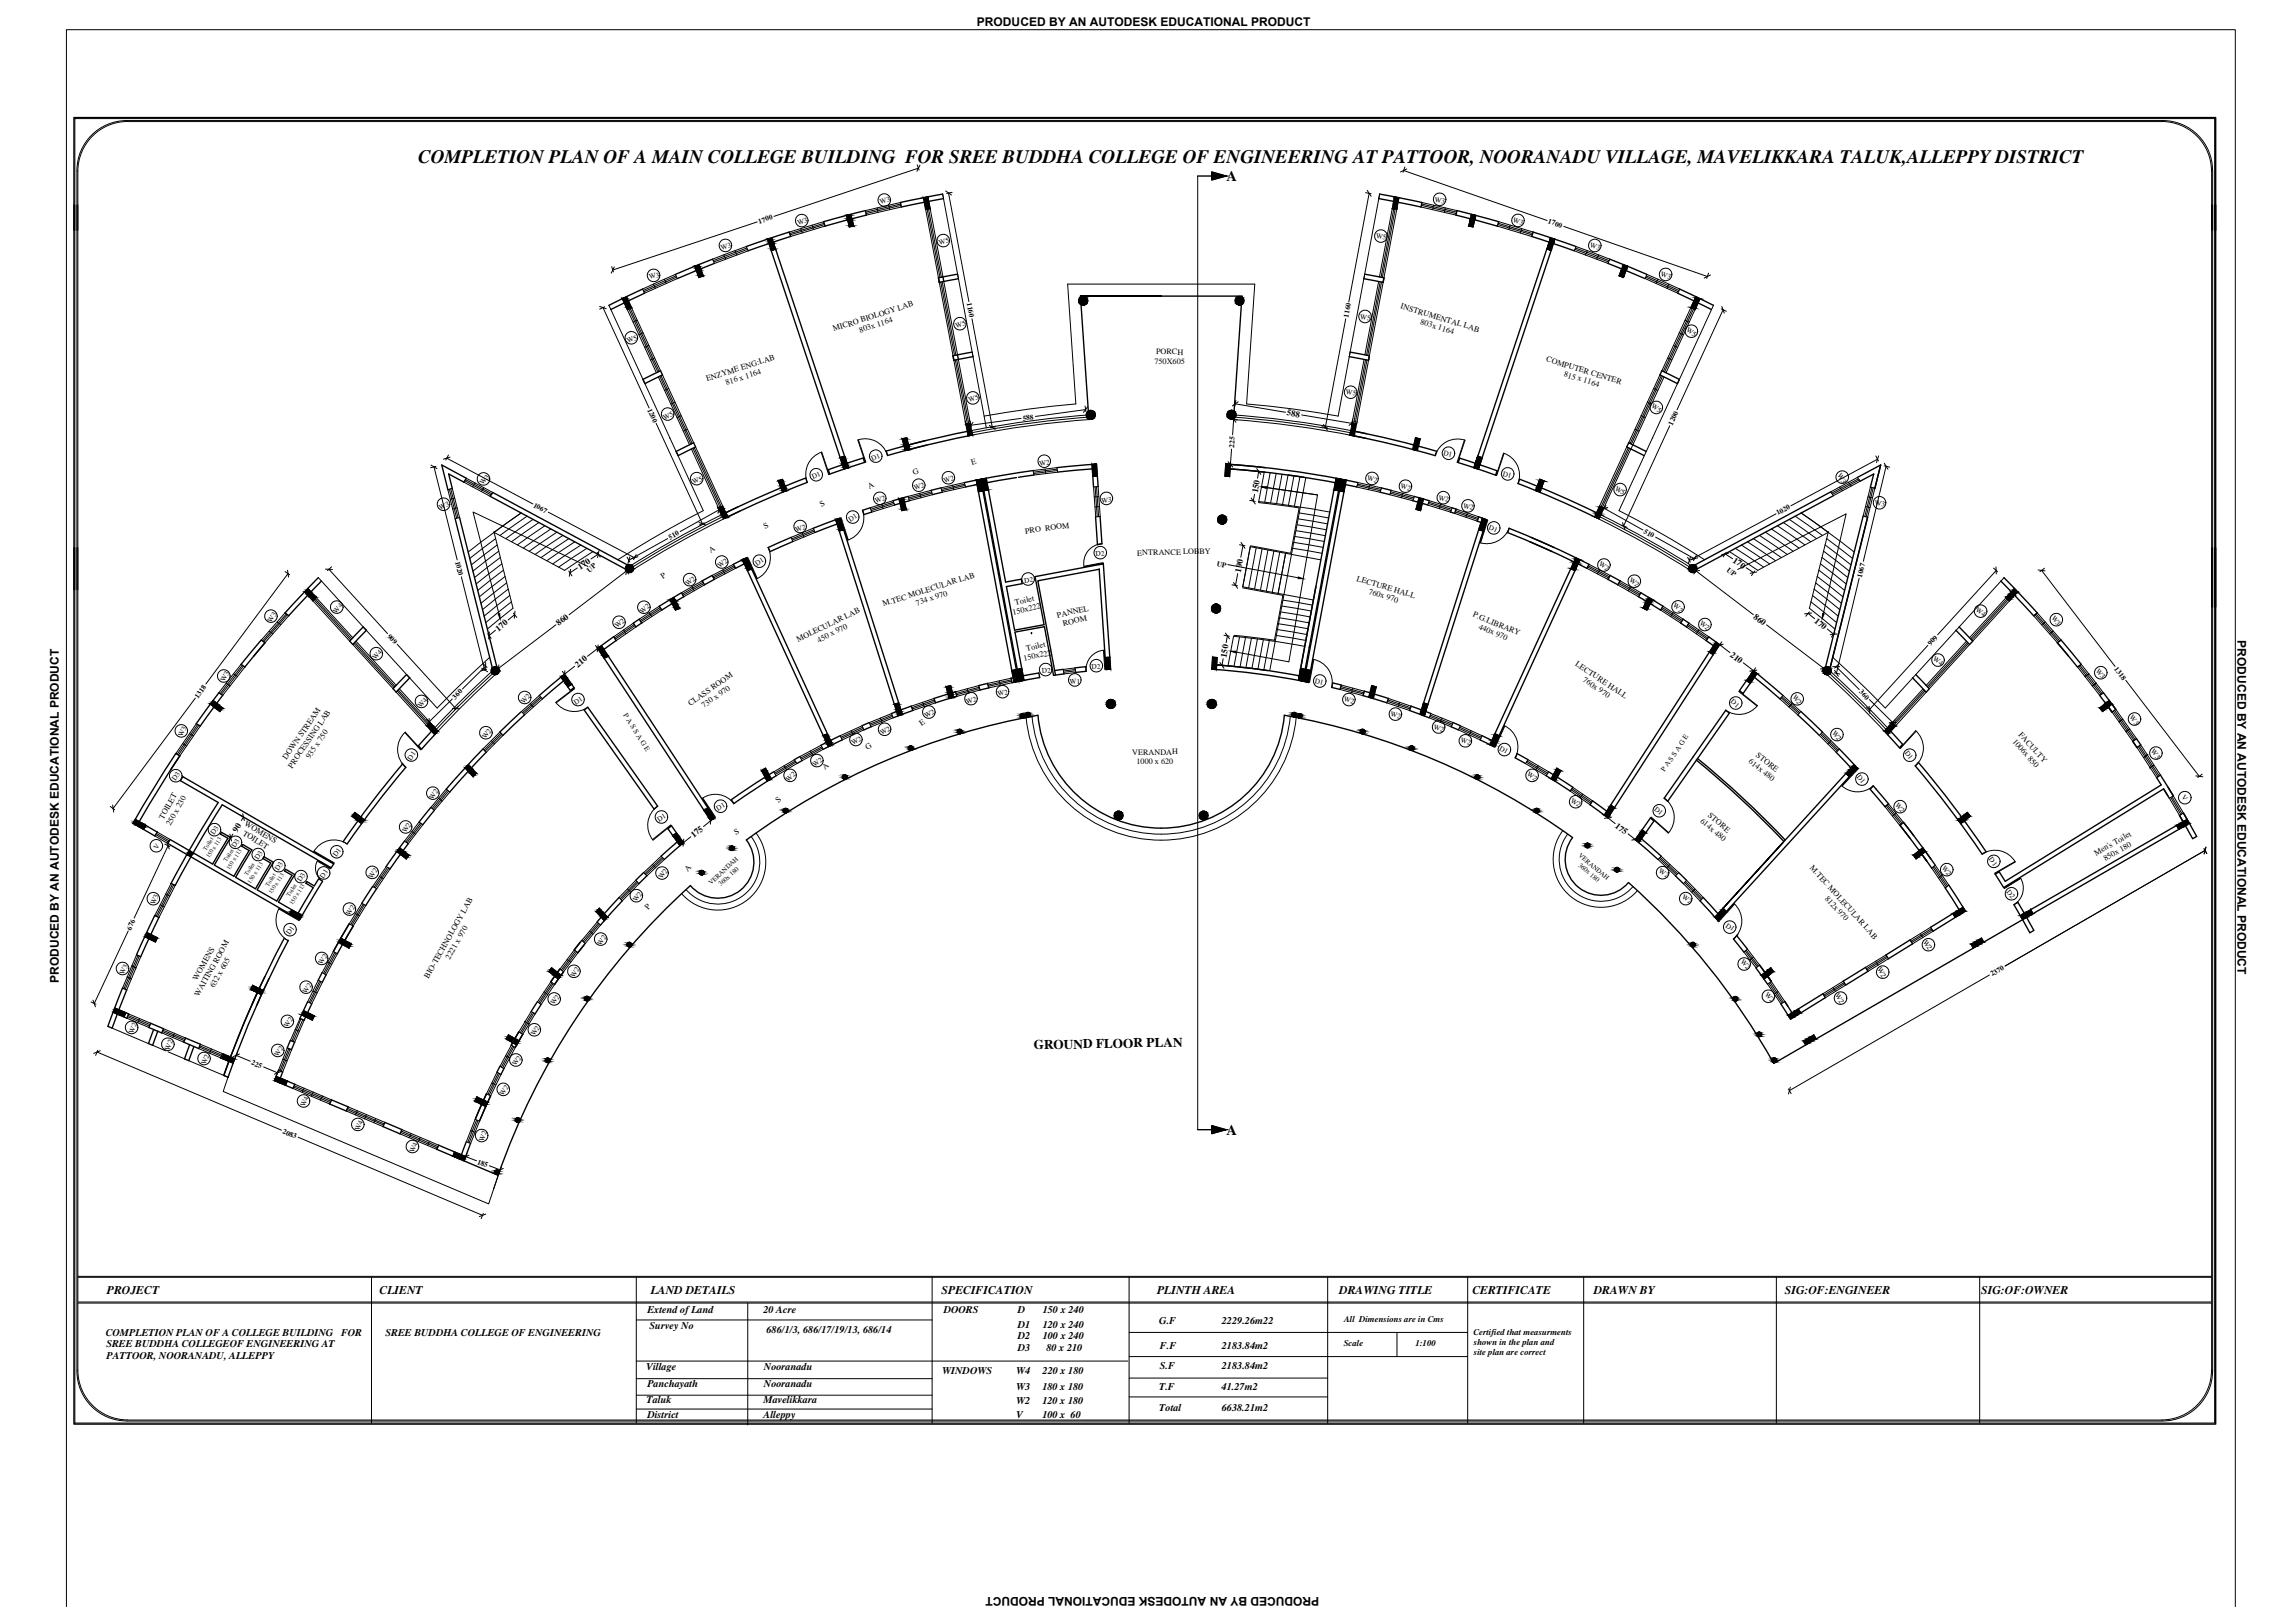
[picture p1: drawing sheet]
<svg xmlns="http://www.w3.org/2000/svg" width="841mm" height="594mm" viewBox="0 0 841 594" stroke-linecap="round" stroke-linejoin="round" font-family="sans-serif">
<defs><g id="words">
<text font-size="7" x="153.2" y="59.8">COMPLETION PLAN OF A MAIN COLLEGE BUILDING FOR SREE BUDDHA COLLEGE OF ENGINEERING AT PATTOOR, NOORANADU VILLAGE, MAVELIKKARA TALUK,ALLEPPY DISTRICT</text>
<g font-size="5.4">
<text x="449.4" y="66.3">A</text>
<text x="449.4" y="415.5">A</text>
</g>
<text font-size="4.9" x="378.8" y="384.3" transform="rotate(-1 378.8 384.3)">GROUND FLOOR PLAN</text>
<g font-size="4.4">
<text x="358" y="9.6">PRODUCED BY AN AUTODESK EDUCATIONAL PRODUCT</text>
<text x="819.9" y="234.6" transform="rotate(90 819.9 234.6)">PRODUCED BY AN AUTODESK EDUCATIONAL PRODUCT</text>
<text x="21.5" y="360" transform="rotate(-90 21.5 360)">PRODUCED BY AN AUTODESK EDUCATIONAL PRODUCT</text>
<text x="483.4" y="585" transform="rotate(180 483.4 585)">PRODUCED BY AN AUTODESK EDUCATIONAL PRODUCT</text>
</g>
<g font-size="4.3">
<text x="39.2" y="473.8">PROJECT</text>
<text x="139.1" y="473.8">CLIENT</text>
<text x="238.5" y="473.8">LAND DETAILS</text>
<text x="345.1" y="473.8">SPECIFICATION</text>
<text x="424" y="473.8">PLINTH AREA</text>
<text x="490.8" y="473.8">DRAWING TITLE</text>
<text x="539.6" y="473.8">CERTIFICATE</text>
<text x="584" y="473.8">DRAWN BY</text>
<text x="654.1" y="473.8">SIG:OF:ENGINEER</text>
<text x="726.1" y="473.8">SIG:OF:OWNER</text>
</g>
<g font-size="3.8">
<text x="237.2" y="480.9">Extend of Land</text>
<text x="279.8" y="480.9">20 Acre</text>
<text x="345.8" y="480.9">DOORS</text>
<text x="373" y="480.9">D</text>
<text x="382.1" y="480.9">150 x 240</text>
<text x="424.8" y="484.8">G.F</text>
<text x="447.8" y="484.8">2229.26m22</text>
<text x="38.7" y="489.2">COMPLETION PLAN OF A COLLEGE BUILDING</text>
<text x="125" y="489.2">FOR</text>
<text x="141.3" y="489.2">SREE BUDDHA COLLEGE OF ENGINEERING</text>
<text x="238" y="486.8">Survey No</text>
<text x="280.9" y="488.1">686/1/3, 686/17/19/13, 686/14</text>
<text x="373" y="490.3">D2</text>
<text x="373" y="486.2">D1</text>
<text x="382.1" y="490.3">100 x 240</text>
<text x="382.1" y="486.2">120 x 240</text>
<text x="39" y="493.4">SREE BUDDHA COLLEGEOF ENGINEERING AT</text>
<text x="39" y="497.7">PATTOOR, NOORANADU, ALLEPPY</text>
<text x="373" y="494.7">D3</text>
<text x="383.5" y="494.7">80 x 210</text>
<text x="425.1" y="494.1">F.F</text>
<text x="447.8" y="494.1">2183.84m2</text>
<text x="236.8" y="501.9">Village</text>
<text x="280" y="501.9">Nooranadu</text>
<text x="345.2" y="503.3">WINDOWS</text>
<text x="372.4" y="503.3">W4</text>
<text x="382.1" y="503.3">220 x 180</text>
<text x="425.1" y="501.4">S.F</text>
<text x="447.8" y="501.4">2183.84m2</text>
<text x="237.2" y="508.2">Panchayath</text>
<text x="280" y="508.2">Nooranadu</text>
<text x="372.4" y="509.1">W3</text>
<text x="382" y="509.1">180 x 180</text>
<text x="424.8" y="509">T.F</text>
<text x="447.7" y="509">41.27m2</text>
<text x="236.9" y="513.8">Taluk</text>
<text x="279.8" y="513.8">Mavelikkara</text>
<text x="372.4" y="514.3">W2</text>
<text x="382" y="514.3">120 x 180</text>
<text x="237.2" y="519.3">District</text>
<text x="279.8" y="519.3">Alleppy</text>
<text x="372.4" y="519.3">V</text>
<text x="382" y="519.3">100 x 60</text>
<text x="424.8" y="516.6">Total</text>
<text x="447.7" y="516.6">6638.21m2</text>
</g>
<g font-size="3.2">
<text x="471.5" y="152.1" transform="rotate(10 471.5 152.1)">588</text>
<text x="460.9" y="180.7" transform="rotate(-79 460.9 180.7)">150</text>
<text x="212.6" y="208.6" transform="rotate(-33 212.6 208.6)">170</text>
<text x="454.7" y="209.7" transform="rotate(-79 454.7 209.7)">190</text>
<text x="634.7" y="205.8" transform="rotate(33 634.7 205.8)">170</text>
<text x="642.4" y="226.4" transform="rotate(37 642.4 226.4)">860</text>
<text x="664.7" y="227.8" transform="rotate(39 664.7 227.8)">170</text>
<text x="182.6" y="231.4" transform="rotate(-39 182.6 231.4)">170</text>
<text x="204.8" y="229.3" transform="rotate(-37 204.8 229.3)">860</text>
<text x="211.7" y="244.6" transform="rotate(-38 211.7 244.6)">210</text>
<text x="449.4" y="241" transform="rotate(-79 449.4 241)">150</text>
<text x="633.8" y="240.2" transform="rotate(38 633.8 240.2)">210</text>
<text x="87" y="305" transform="rotate(-58 87 305)">90</text>
<text x="591.7" y="302.9" transform="rotate(38 591.7 302.9)">175</text>
<text x="254.2" y="307" transform="rotate(-39 254.2 307)">175</text>
<text x="492.5" y="484.1">All Dimensions are in Cms</text>
<text x="539.9" y="488.8">Certified that measurments</text>
<text x="492.4" y="492.9">Scale</text>
<text x="518.7" y="492.9">1:100</text>
<text x="540.1" y="492.5">shown in the plan and</text>
<text x="540.1" y="496.1">site plan are correct</text>
</g>
<g font-size="3">
<text x="513.1" y="112.9" transform="rotate(17 513.1 112.9)">INSTRUMENTAL LAB</text>
<text x="520.4" y="118.7" transform="rotate(17 520.4 118.7)">803x 1164</text>
<text x="305.6" y="121.4" transform="rotate(-18 305.6 121.4)">MICRO BIOLOGY LAB</text>
<text x="315.2" y="121.8" transform="rotate(-18 315.2 121.8)">803x 1164</text>
<text x="423.6" y="129.8" transform="rotate(1 423.6 129.8)">PORCH</text>
<text x="423" y="133.1" transform="rotate(1 423 133.1)">750X605</text>
<text x="566.5" y="132.4" transform="rotate(17 566.5 132.4)">COMPUTER CENTER</text>
<text x="572.9" y="137.8" transform="rotate(17 572.9 137.8)">815 x 1164</text>
<text x="259.2" y="139.7" transform="rotate(-18 259.2 139.7)">ENZYME ENG:LAB</text>
<text x="266.3" y="141" transform="rotate(-18 266.3 141)">816 x 1164</text>
<text x="334.9" y="173.9" transform="rotate(-19 334.9 173.9)">G</text>
<text x="356.3" y="170.4" transform="rotate(-19 356.3 170.4)">E</text>
<text x="318.7" y="179.2" transform="rotate(-29 318.7 179.2)">A</text>
<text x="301.2" y="185.6" transform="rotate(-34 301.2 185.6)">S</text>
<text x="280.5" y="193.8" transform="rotate(-32 280.5 193.8)">S</text>
<text x="375.8" y="195.4" transform="rotate(-7 375.8 195.4)">PRO ROOM</text>
<text x="260.5" y="202.7" transform="rotate(-33 260.5 202.7)">A</text>
<text x="416.8" y="203.5" transform="rotate(-1 416.8 203.5)">ENTRANCE LOBBY</text>
<text x="243" y="212.2" transform="rotate(-34 243 212.2)">P</text>
<text x="497" y="212.7" transform="rotate(17 497 212.7)">LECTURE HALL</text>
<text x="336" y="221.8" transform="rotate(-18 336 221.8)">734 x 970</text>
<text x="372.2" y="221.5" transform="rotate(-13 372.2 221.5)">Toilet</text>
<text x="501.4" y="217.5" transform="rotate(17 501.4 217.5)">760x 970</text>
<text x="323.8" y="222.1" transform="rotate(-18 323.8 222.1)">M.TEC MOLECULAR LAB</text>
<text x="371.3" y="225.2" transform="rotate(-13 371.3 225.2)">150x222</text>
<text x="387.6" y="226.3" transform="rotate(-13 387.6 226.3)">PANNEL</text>
<text x="539.6" y="225.6" transform="rotate(23 539.6 225.6)">P.G.LIBRARY</text>
<text x="389.7" y="229.3" transform="rotate(-13 389.7 229.3)">ROOM</text>
<text x="541.7" y="230.2" transform="rotate(23 541.7 230.2)">440x 970</text>
<text x="292.5" y="235.2" transform="rotate(-26 292.5 235.2)">MOLECULAR LAB</text>
<text x="300" y="235.3" transform="rotate(-26 300 235.3)">450 x 970</text>
<text x="376.3" y="238.5" transform="rotate(-13 376.3 238.5)">Toilet</text>
<text x="375.4" y="242.2" transform="rotate(-13 375.4 242.2)">150x222</text>
<text x="577.1" y="243.6" transform="rotate(34 577.1 243.6)">LECTURE HALL</text>
<text x="579.8" y="249.5" transform="rotate(33 579.8 249.5)">760x 970</text>
<text x="253" y="258.6" transform="rotate(-35 253 258.6)">CLASS ROOM</text>
<text x="257.9" y="259.3" transform="rotate(-34 257.9 259.3)">730 x 970</text>
<text x="337.7" y="265.9" transform="rotate(-34 337.7 265.9)">E</text>
<text x="739.6" y="269.2" transform="rotate(48 739.6 269.2)">FACULTY</text>
<text x="317.9" y="274.7" transform="rotate(-33 317.9 274.7)">G</text>
<text x="737.4" y="271.8" transform="rotate(48 737.4 271.8)">1006x 850</text>
<text x="105" y="278.4" transform="rotate(-55 105 278.4)">DOWN STREAM</text>
<text x="107.1" y="281.5" transform="rotate(-56 107.1 281.5)">PROCESSING LAB</text>
<text x="113.6" y="278" transform="rotate(-55 113.6 278)">935 x 750</text>
<text x="414.9" y="276.6" transform="rotate(-1 414.9 276.6)">VERANDAH</text>
<text x="416.5" y="280" transform="rotate(-1 416.5 280)">1000 x 620</text>
<text x="640.6" y="279.1" transform="rotate(38 640.6 279.1)">614x 480</text>
<text x="643.3" y="277" transform="rotate(39 643.3 277)">STORE</text>
<text x="302.4" y="282.1" transform="rotate(-43 302.4 282.1)">A</text>
<text x="285.4" y="294" transform="rotate(-48 285.4 294)">S</text>
<text x="625.7" y="298.9" transform="rotate(40 625.7 298.9)">STORE</text>
<text x="59.9" y="300.3" transform="rotate(-61 59.9 300.3)">TOILET</text>
<text x="62.5" y="302.6" transform="rotate(-61 62.5 302.6)">250 x 230</text>
<text x="88.7" y="305.6" transform="rotate(32 88.7 305.6)">TOILET</text>
<text x="89.4" y="302" transform="rotate(32 89.4 302)">WOMENS</text>
<text x="269.8" y="305.9" transform="rotate(-34 269.8 305.9)">S</text>
<text x="622.9" y="301" transform="rotate(40 622.9 301)">614x 480</text>
<text x="663.1" y="317.9" transform="rotate(48 663.1 317.9)">M.TEC MOLECULAR LAB</text>
<text x="768.1" y="313.4" transform="rotate(-29 768.1 313.4)">Men's Toilet</text>
<text x="771.5" y="315.4" transform="rotate(-30 771.5 315.4)">850x 180</text>
<text x="252.1" y="319.5" transform="rotate(-48 252.1 319.5)">A</text>
<text x="668.6" y="329.1" transform="rotate(48 668.6 329.1)">812x 970</text>
<text x="237.6" y="333.2" transform="rotate(-48 237.6 333.2)">P</text>
<text x="164.9" y="351.6" transform="rotate(-61 164.9 351.6)">2221 x 970</text>
<text x="72.3" y="359.2" transform="rotate(-61 72.3 359.2)">WOMENS</text>
<text x="157" y="358.6" transform="rotate(-61 157 358.6)">BIO-TECHNOLOGY LAB</text>
<text x="72.9" y="365.1" transform="rotate(-61 72.9 365.1)">WAITING ROOM</text>
<text x="78.5" y="361.9" transform="rotate(-61 78.5 361.9)">632 x 605</text>
</g>
<g font-size="2.7">
<text x="322.7" y="74.8" transform="rotate(-15 322.7 74.8)">W3</text>
<text x="525.7" y="73.9" transform="rotate(8 525.7 73.9)">W3</text>
<text x="278.3" y="82" transform="rotate(-18 278.3 82)">1700</text>
<text x="292.4" y="82.3" transform="rotate(-14 292.4 82.3)">W3</text>
<text x="554.3" y="81.3" transform="rotate(18 554.3 81.3)">W3</text>
<text x="567.1" y="81.8" transform="rotate(19 567.1 81.8)">1700</text>
<text x="344.3" y="89.6" transform="rotate(-15 344.3 89.6)">W5</text>
<text x="504.2" y="87.3" transform="rotate(8 504.2 87.3)">W5</text>
<text x="264.5" y="91.4" transform="rotate(-14 264.5 91.4)">W3</text>
<text x="582.5" y="90.5" transform="rotate(17 582.5 90.5)">W3</text>
<text x="608.4" y="101" transform="rotate(18 608.4 101)">W3</text>
<text x="238.1" y="102.4" transform="rotate(-14 238.1 102.4)">W3</text>
<text x="354.2" y="111.1" transform="rotate(79 354.2 111.1)">1160</text>
<text x="494.2" y="116.3" transform="rotate(-80 494.2 116.3)">1160</text>
<text x="498.3" y="116.8" transform="rotate(8 498.3 116.8)">W5</text>
<text x="230.2" y="125.8" transform="rotate(-24 230.2 125.8)">W5</text>
<text x="350.4" y="120.1" transform="rotate(-14 350.4 120.1)">W5</text>
<text x="617.8" y="121.3" transform="rotate(33 617.8 121.3)">W5</text>
<text x="355.1" y="147.2" transform="rotate(-15 355.1 147.2)">W5</text>
<text x="493.1" y="144.5" transform="rotate(8 493.1 144.5)">W5</text>
<text x="604.9" y="149.2" transform="rotate(34 604.9 149.2)">W5</text>
<text x="237.2" y="150.1" transform="rotate(65 237.2 150.1)">1200</text>
<text x="243.5" y="153.7" transform="rotate(-24 243.5 153.7)">W5</text>
<text x="374.9" y="154.1" transform="rotate(-8 374.9 154.1)">588</text>
<text x="612.9" y="155.9" transform="rotate(-65 612.9 155.9)">1200</text>
<text x="452.2" y="164" transform="rotate(-86 452.2 164)">225</text>
<text x="528.9" y="166.7" transform="rotate(13 528.9 166.7)">D1</text>
<text x="319.8" y="168.8" transform="rotate(-24 319.8 168.8)">D1</text>
<text x="381" y="170.6" transform="rotate(-9 381 170.6)">W2</text>
<text x="673.3" y="173.9" transform="rotate(59 673.3 173.9)">W3</text>
<text x="176.9" y="177.8" transform="rotate(-47 176.9 177.8)">W3</text>
<text x="254.1" y="177.4" transform="rotate(-24 254.1 177.4)">W5</text>
<text x="297.9" y="175.6" transform="rotate(-24 297.9 175.6)">D1</text>
<text x="335.3" y="179.6" transform="rotate(-17 335.3 179.6)">W2</text>
<text x="346.1" y="176.9" transform="rotate(-17 346.1 176.9)">W2</text>
<text x="500.8" y="175.9" transform="rotate(13 500.8 175.9)">W2</text>
<text x="513.1" y="178.8" transform="rotate(13 513.1 178.8)">W2</text>
<text x="550.6" y="174.2" transform="rotate(13 550.6 174.2)">D1</text>
<text x="591.7" y="179.3" transform="rotate(33 591.7 179.3)">W5</text>
<text x="195.2" y="185.6" transform="rotate(28 195.2 185.6)">1067</text>
<text x="321" y="184.4" transform="rotate(-17 321 184.4)">W2</text>
<text x="403.6" y="184.1" transform="rotate(-4 403.6 184.1)">W3</text>
<text x="527" y="183" transform="rotate(13 527 183)">W2</text>
<text x="536" y="186" transform="rotate(13 536 186)">W2</text>
<text x="686.9" y="185" transform="rotate(8 686.9 185)">W3</text>
<text x="161.2" y="186.7" transform="rotate(-22 161.2 186.7)">W3</text>
<text x="311.7" y="191.3" transform="rotate(-33 311.7 191.3)">D1</text>
<text x="651.6" y="188.8" transform="rotate(-29 651.6 188.8)">1020</text>
<text x="245.6" y="197.7" transform="rotate(-29 245.6 197.7)">510</text>
<text x="291.8" y="194.7" transform="rotate(-17 291.8 194.7)">W2</text>
<text x="545.4" y="193.6" transform="rotate(24 545.4 193.6)">D1</text>
<text x="602.2" y="195.2" transform="rotate(29 602.2 195.2)">510</text>
<text x="401.6" y="203.7" transform="rotate(-6 401.6 203.7)">D2</text>
<text x="166.8" y="205.7" transform="rotate(76 166.8 205.7)">1020</text>
<text x="216" y="209.8" transform="rotate(-40 216 209.8)">UP</text>
<text x="263.8" y="208.1" transform="rotate(-37 263.8 208.1)">W2</text>
<text x="277.5" y="207.4" transform="rotate(-33 277.5 207.4)">D1</text>
<text x="445.8" y="207.3" transform="rotate(13 445.8 207.3)">UP</text>
<text x="585.7" y="206.9" transform="rotate(33 585.7 206.9)">W2</text>
<text x="632.6" y="209" transform="rotate(39 632.6 209)">UP</text>
<text x="252" y="214.6" transform="rotate(-37 252 214.6)">W2</text>
<text x="375.5" y="213.4" transform="rotate(-6 375.5 213.4)">D2</text>
<text x="596.9" y="212.8" transform="rotate(36 596.9 212.8)">W2</text>
<text x="682.3" y="211.6" transform="rotate(-76 682.3 211.6)">1067</text>
<text x="123.1" y="224.7" transform="rotate(-48 123.1 224.7)">W4</text>
<text x="235.3" y="224.7" transform="rotate(-37 235.3 224.7)">W2</text>
<text x="612.9" y="222.1" transform="rotate(38 612.9 222.1)">W2</text>
<text x="723.8" y="223.8" transform="rotate(33 723.8 223.8)">W4</text>
<text x="751.6" y="226.2" transform="rotate(53 751.6 226.2)">W3</text>
<text x="99.4" y="228" transform="rotate(-56 99.4 228)">W3</text>
<text x="141.8" y="233.1" transform="rotate(48 141.8 233.1)">909</text>
<text x="226.1" y="230.2" transform="rotate(-37 226.1 230.2)">W2</text>
<text x="622.7" y="228.5" transform="rotate(39 622.7 228.5)">W2</text>
<text x="707.6" y="236.6" transform="rotate(-48 707.6 236.6)">909</text>
<text x="137.6" y="241.8" transform="rotate(-47 137.6 241.8)">W4</text>
<text x="400.1" y="245.1" transform="rotate(-6 400.1 245.1)">D2</text>
<text x="708.2" y="241.8" transform="rotate(33 708.2 241.8)">W4</text>
<text x="767.9" y="245.7" transform="rotate(53 767.9 245.7)">W3</text>
<text x="774.7" y="245" transform="rotate(52 774.7 245)">1318</text>
<text x="82.3" y="249.9" transform="rotate(-61 82.3 249.9)">W3</text>
<text x="381.9" y="246.6" transform="rotate(-6 381.9 246.6)">D2</text>
<text x="392" y="250.6" transform="rotate(-4 392 250.6)">W1</text>
<text x="481.7" y="250.1" transform="rotate(13 481.7 250.1)">D1</text>
<text x="72.6" y="255.9" transform="rotate(-53 72.6 255.9)">1318</text>
<text x="166.8" y="256.2" transform="rotate(-45 166.8 256.2)">360</text>
<text x="191.9" y="257.8" transform="rotate(-46 191.9 257.8)">W2</text>
<text x="354.3" y="257.7" transform="rotate(-15 354.3 257.7)">W2</text>
<text x="365.8" y="255.1" transform="rotate(-13 365.8 255.1)">W2</text>
<text x="492.4" y="256.9" transform="rotate(13 492.4 256.9)">W2</text>
<text x="634" y="257.2" transform="rotate(39 634 257.2)">D1</text>
<text x="656.7" y="255.3" transform="rotate(53 656.7 255.3)">W2</text>
<text x="681.2" y="253.6" transform="rotate(45 681.2 253.6)">360</text>
<text x="154.2" y="259.2" transform="rotate(-47 154.2 259.2)">W4</text>
<text x="211" y="258.1" transform="rotate(-33 211 258.1)">D1</text>
<text x="228.3" y="261.9" transform="rotate(58 228.3 261.9)">P A S S A G E</text>
<text x="339.4" y="262.9" transform="rotate(-29 339.4 262.9)">W2</text>
<text x="509.4" y="262.3" transform="rotate(13 509.4 262.3)">W2</text>
<text x="780.3" y="262.6" transform="rotate(53 780.3 262.6)">W3</text>
<text x="323.2" y="269.2" transform="rotate(-29 323.2 269.2)">W2</text>
<text x="525.2" y="266.9" transform="rotate(16 525.2 266.9)">W2</text>
<text x="671.2" y="268.3" transform="rotate(53 671.2 268.3)">W2</text>
<text x="66.9" y="270" transform="rotate(-66 66.9 270)">W3</text>
<text x="178.1" y="270.8" transform="rotate(-55 178.1 270.8)">W2</text>
<text x="312.6" y="273" transform="rotate(-29 312.6 273)">W2</text>
<text x="535.1" y="271.9" transform="rotate(16 535.1 271.9)">W2</text>
<text x="549.3" y="274.7" transform="rotate(28 549.3 274.7)">D1</text>
<text x="697.9" y="275.9" transform="rotate(52 697.9 275.9)">D1</text>
<text x="788.1" y="275.1" transform="rotate(53 788.1 275.1)">W3</text>
<text x="150.7" y="278.6" transform="rotate(-55 150.7 278.6)">D1</text>
<text x="298.7" y="280.8" transform="rotate(-37 298.7 280.8)">W2</text>
<text x="64.3" y="286.2" transform="rotate(-56 64.3 286.2)">D3</text>
<text x="288.8" y="286.3" transform="rotate(-37 288.8 286.3)">W2</text>
<text x="559.4" y="283.9" transform="rotate(36 559.4 283.9)">W2</text>
<text x="610" y="282.9" transform="rotate(-56 610 282.9)">P A S S A G E</text>
<text x="680.4" y="284.7" transform="rotate(52 680.4 284.7)">D1</text>
<text x="158.7" y="292.9" transform="rotate(-55 158.7 292.9)">W2</text>
<text x="575.4" y="293.6" transform="rotate(33 575.4 293.6)">W2</text>
<text x="799.3" y="291.9" transform="rotate(53 799.3 291.9)">V</text>
<text x="263.2" y="297.1" transform="rotate(-33 263.2 297.1)">D1</text>
<text x="606" y="296.7" transform="rotate(39 606 296.7)">D1</text>
<text x="694.4" y="294.7" transform="rotate(53 694.4 294.7)">W2</text>
<text x="78.5" y="305.9" transform="rotate(-56 78.5 305.9)">D3</text>
<text x="148.7" y="305.3" transform="rotate(-55 148.7 305.3)">W2</text>
<text x="241.6" y="301.1" transform="rotate(-32 241.6 301.1)">D1</text>
<text x="57.7" y="311.2" transform="rotate(-56 57.7 311.2)">V</text>
<text x="86.2" y="310.6" transform="rotate(-57 86.2 310.6)">D3</text>
<text x="94.6" y="315" transform="rotate(-56 94.6 315)">D3</text>
<text x="123.4" y="314" transform="rotate(-55 123.4 314)">D1</text>
<text x="711.5" y="317.8" transform="rotate(53 711.5 317.8)">W2</text>
<text x="728.7" y="314.7" transform="rotate(53 728.7 314.7)">D1</text>
<text x="102.1" y="319.1" transform="rotate(-56 102.1 319.1)">D3</text>
<text x="110.2" y="323.1" transform="rotate(-57 110.2 323.1)">D3</text>
<text x="118.6" y="321.8" transform="rotate(-55 118.6 321.8)">D1</text>
<text x="136.4" y="321.9" transform="rotate(-55 136.4 321.9)">W2</text>
<text x="242.7" y="322.1" transform="rotate(-55 242.7 322.1)">W2</text>
<text x="607.7" y="319.4" transform="rotate(33 607.7 319.4)">W2</text>
<text x="616.2" y="328.9" transform="rotate(34 616.2 328.9)">W2</text>
<text x="735.2" y="326.6" transform="rotate(53 735.2 326.6)">D2</text>
<text x="56.7" y="331.5" transform="rotate(-66 56.7 331.5)">W3</text>
<text x="128.1" y="335.3" transform="rotate(-55 128.1 335.3)">W2</text>
<text x="233.2" y="330.5" transform="rotate(-54 233.2 330.5)">W2</text>
<text x="48" y="340.9" transform="rotate(-65 48 340.9)">676</text>
<text x="632.2" y="339.3" transform="rotate(33 632.2 339.3)">D1</text>
<text x="106.2" y="342.6" transform="rotate(-56 106.2 342.6)">D1</text>
<text x="220.2" y="346.3" transform="rotate(-55 220.2 346.3)">W2</text>
<text x="704.6" y="344.8" transform="rotate(58 704.6 344.8)">W2</text>
<text x="117.9" y="353.4" transform="rotate(-55 117.9 353.4)">W2</text>
<text x="637.7" y="352.5" transform="rotate(47 637.7 352.5)">W2</text>
<text x="45.4" y="357" transform="rotate(-66 45.4 357)">W3</text>
<text x="210.4" y="358.1" transform="rotate(-55 210.4 358.1)">W2</text>
<text x="687.9" y="354.9" transform="rotate(59 687.9 354.9)">W2</text>
<text x="730" y="357.6" transform="rotate(-30 730 357.6)">2370</text>
<text x="112.2" y="363.9" transform="rotate(-55 112.2 363.9)">W2</text>
<text x="646.6" y="364.3" transform="rotate(47 646.6 364.3)">W2</text>
<text x="672.4" y="364.4" transform="rotate(59 672.4 364.4)">W2</text>
<text x="203.1" y="368.3" transform="rotate(-55 203.1 368.3)">W2</text>
<text x="105.3" y="376.5" transform="rotate(-55 105.3 376.5)">W2</text>
<text x="48.8" y="378.6" transform="rotate(-66 48.8 378.6)">W2</text>
<text x="195.8" y="379.6" transform="rotate(-55 195.8 379.6)">W2</text>
<text x="62" y="384.8" transform="rotate(-66 62 384.8)">W2</text>
<text x="91.9" y="389.8" transform="rotate(23 91.9 389.8)">225</text>
<text x="101.8" y="387.1" transform="rotate(-54 101.8 387.1)">W2</text>
<text x="75.3" y="390" transform="rotate(-66 75.3 390)">W2</text>
<text x="189.1" y="390.6" transform="rotate(-55 189.1 390.6)">W2</text>
<text x="184.4" y="401.4" transform="rotate(-55 184.4 401.4)">W2</text>
<text x="111.8" y="405.6" transform="rotate(-67 111.8 405.6)">W4</text>
<text x="103.4" y="415" transform="rotate(23 103.4 415)">2083</text>
<text x="131.6" y="414.2" transform="rotate(-66 131.6 414.2)">W4</text>
<text x="177.1" y="418.2" transform="rotate(-68 177.1 418.2)">W2</text>
<text x="151.6" y="422.2" transform="rotate(-66 151.6 422.2)">W4</text>
<text x="174.7" y="426.2" transform="rotate(21 174.7 426.2)">185</text>
</g>
<g font-size="2.5">
<text x="578.3" y="317.2" transform="rotate(40 578.3 317.2)">360x 180</text>
<text x="578.3" y="313.6" transform="rotate(40 578.3 313.6)">VERANDAH</text>
<text x="260.6" y="324.2" transform="rotate(-43 260.6 324.2)">VERANDAH</text>
<text x="264.2" y="324.7" transform="rotate(-43 264.2 324.7)">360x 180</text>
</g>
<g font-size="2.2">
<text x="75.5" y="311.6" transform="rotate(-57 75.5 311.6)">Toilet</text>
<text x="76.6" y="314.4" transform="rotate(-57 76.6 314.4)">150 x 113</text>
<text x="83" y="315.9" transform="rotate(-57 83 315.9)">Toilet</text>
<text x="84.1" y="318.6" transform="rotate(-57 84.1 318.6)">150 x 113</text>
<text x="90.7" y="320.8" transform="rotate(-57 90.7 320.8)">Toilet</text>
<text x="91.8" y="323.6" transform="rotate(-57 91.8 323.6)">150 x 113</text>
<text x="98.4" y="324.8" transform="rotate(-57 98.4 324.8)">Toilet</text>
<text x="99.5" y="327.6" transform="rotate(-57 99.5 327.6)">150 x 113</text>
<text x="106.1" y="328.7" transform="rotate(-57 106.1 328.7)">Toilet</text>
<text x="107.2" y="331.5" transform="rotate(-57 107.2 331.5)">150 x 113</text>
</g>
</g></defs>
<!-- layer: wall -->
<g fill="#000" stroke="#000" stroke-width=".37">
<path d="M311 78.7l.8-.2 .1 .2zM339.1 76.4h1.8zM339.2 72.3h.9zM510.2 76.4h1.7zM511 72.1l.8 .2zM539.2 78.5l.8 .2h-.8zM254.9 98.5h1.9l-.9 .3zM255.4 97.2l.7-.3 .1 .3zM255.9 98.8l.9-.3v.3zM281.6 88.7h1.8l-.8 .2zM282.4 91.2h1.8l-.8 .3zM282 87.3l.8-.2 .1 .2z"/>
<path d="M282.6 88.9l.8-.2 .1 .2zM310.5 80.1h1.7l-.8 .2zM311.2 82.8h1.7l-.9 .2zM311.4 80.3l.8-.2 .1 .2zM538.2 82.8h1.7v.2zM538.8 80.1l.9 .2h-.9zM538.8 80.1h1.8l-.1 .2zM566.8 91.2h1.8l-.1 .3zM567.7 88.7l.8 .2h-.9zM567.7 88.7h1.8l-.1 .2zM568.2 87.1l.8 .2h-.9zM594.3 98.5l.8 .3h-.9z"/>
<path d="M594.3 98.5h1.8l-.1 .3zM594.9 96.9l.8 .3h-.9zM228.8 109.1l.8-.4 .1 .4zM229.6 112.6h1.8l-.7 .4zM255.9 101h1.8l-.8 .3zM396 111.5h1.9l-.4 .2zM396.5 108.6h1zM453.3 111.5h1.9l-.5 .2zM453.7 108.6h1zM593.3 101h1.8l-.1 .3zM619.6 112.6h1.9l-.2 .4zM621.5 108.7l.7 .4h-.9z"/>
<path d="M354.7 159.3h1.7zM354.8 155.2h.8zM398.8 153.3h1.9l-.5 .2zM399.2 150.4h1zM450.3 153.2h1.9l-.4 .3zM450.8 150.4h1zM494.7 159.3h1.7zM495.5 155l.8 .2zM286 178.1h1.7l-.7 .3zM286 175.9l.8-.3 .1 .3zM308.6 169.7h1.7l-.7 .3zM309.1 171.3h1.8l-.8 .3z"/>
<path d="M308.7 167.4l.8-.3 .1 .3zM309.6 170l.7-.3 .2 .3zM331.2 163h1.8l-.9 .2zM331.6 164.6h1.7l-.8 .2zM331.5 160.6l.8-.2v.2zM332.1 163.2l.9-.2v.2zM358 177.2h1.7zM358.5 179.8h1.7zM358.6 175.7l.8-.2zM358.9 177.3h.8zM360 176.8h1.7zM360.5 179.5h1.7z"/>
<path d="M360.6 175.3h.8zM360.9 177h.8zM400.4 174.3h1.7zM401 170h.8zM448.9 174.3l1.7 .1zM449.2 170h.8zM488.8 179.5h1.8zM489.3 176.8l.9 .2zM489.3 176.8h1.8zM489.6 175.1l.9 .2zM490.9 179.8l1.6 .2zM491.4 177.2l.8 .1z"/>
<path d="M491.4 177.2h1.7zM491.7 175.5l.8 .2zM517.7 164.6h1.7v.2zM518.1 163l.8 .2h-.8zM518.1 163h1.8l-.1 .2zM518.8 160.4l.8 .2h-.9zM540.2 171.3h1.7l-.1 .3zM540.7 169.7l.8 .3h-.9zM540.7 169.7h1.8l-.1 .3zM541.5 167.1l.8 .3h-.9zM562.7 179.7h1.8l-.1 .3zM563.3 178.1h1.8l-.1 .3z"/>
<path d="M563.3 178.1l.8 .3h-.9zM564.3 175.6l.8 .3h-.9zM264.1 187.8h1.9l-.8 .4zM264.1 185.7l.7-.4 .2 .4zM264.8 189.4h1.9l-.8 .3zM265.2 188.2l.8-.4 .1 .4zM307.4 194h1.8l-.8 .3zM307 190.1l.8-.3 .1 .3zM330.4 186.6h1.7l-.8 .2zM330.2 182.5l.8-.2 .1 .2zM446.9 191.6h2l-.5 .3zM447.4 188.8h1z"/>
<path d="M518.9 186.6h1.8l-.1 .2zM520 182.3l.8 .2h-.9zM541.9 194h1.7v.3zM543.2 189.8l.8 .3h-.9zM584.4 189.4h1.8l-.1 .3zM585 187.8l.8 .4h-.9zM585 187.8h1.9l-.2 .4zM586.2 185.3l.8 .4h-1zM111.7 216.8h2.3l-.6 .6zM112.8 215.5l.6 .7h-1.2zM113.5 218.8h2.3l-.6 .6zM113.4 217.4l.6-.6 .5 .6z"/>
<path d="M229.8 209.4h1.8l-.5 .2zM230.3 206.9h.8zM246.2 219.2l.7-.4 .2 .4zM272.8 204.6l.8-.3 .1 .3zM273.6 208.3h1.8l-.7 .4zM273.5 206.2l.8-.4 .1 .4zM575.6 208.3h1.9l-.2 .4zM576.8 205.8l.8 .4h-1zM577.5 204.3l.7 .3h-.9zM604.1 218.8l.8 .4h-1zM619.5 209.4h1.7l-.4 .2zM619.9 206.9h.9z"/>
<path d="M735.2 218.8h2.3l-.5 .6zM736.5 217.4l.6-.6 .6 .6zM737.1 216.8h2.3l-.6 .6zM738.2 215.5l.6 .7h-1.1zM219.7 237l.7-.5 .3 .5zM245.8 220.3h1.9l-.7 .4zM247.1 222.7h1.9l-.7 .4zM247 220.7l.7-.4 .2 .4zM444.7 224.2h1.9l-.4 .3zM445.1 221.3h1.1zM602.1 222.7h1.9l-.3 .4zM603.3 220.3l.8 .4h-1z"/>
<path d="M603.3 220.3h1.9l-.2 .4zM626.4 238.8h2l-.3 .5zM628.8 235.1l.7 .5h-1zM78.1 256.5l.9 .7h-1.4zM78.8 259.3h2.7l-.4 .6zM180.6 246.8h1.7l-.4 .3zM181 244.3h.9zM206.2 247.5l.7-.6 .4 .6zM207.3 250.5h2.1l-.7 .6zM220.8 240.2h2l-.7 .5zM328.5 257.7l.9-.3v.3zM347.3 253.7h1.7l-.8 .3z"/>
<path d="M347.7 255.4h1.7l-.8 .2zM347.6 251.4l.8-.3v.3zM348.2 254l.8-.3 .1 .3zM371.5 249.6h1.8zM371.6 245.4l.8-.1zM373.2 247.5h1.7zM373.5 249.2h1.7zM373.6 245h.9zM374.1 247.7l.8-.2zM405.3 245.1h1.7zM406.1 259.2h2l-.5 .2zM406.4 258.4h1.2z"/>
<path d="M405.8 240.8l.9-.1zM406.7 257h.7zM406.6 256.3h1zM443.1 259.2h2l-.5 .2zM443.4 258.4h1.2zM443.7 257h.6zM444.1 245.1h1.7zM443.6 256.3h1zM444.4 240.7l.8 .1zM475.8 249.2h1.7zM476.1 247.5l.8 .2zM476.1 247.5l1.7 .2z"/>
<path d="M476.6 244.9l.8 .1zM477.8 249.6l1.7 .1zM478.6 245.3l.9 .1zM501.6 255.4h1.7v.2zM502.7 251.1l.8 .3h-.9zM521.7 257.4l.8 .3h-.9zM640 249.3h2.1l-.4 .5zM642.6 245.6l.6 .6h-1zM668.7 246.8h1.7l-.4 .3zM669.1 244.3h.9zM769.5 259.3h2.7l-.8 .6zM772.1 257.2l.9-.7 .4 .7z"/>
<path d="M157.5 264.5l.6 .7h-1.1zM158.2 267.8h2.3l-.6 .6zM302.5 271.2h1.9l-.8 .4zM303.2 272.8h1.9l-.8 .3zM302.5 269.1l.7-.3 .2 .3zM303.6 271.6l.8-.4 .1 .4zM328.4 260h1.8l-.8 .3zM328.9 261.6h1.8l-.8 .3zM329.4 260.3l.8-.3 .1 .3zM333.2 274.6h1.1zM333.4 273.3h.7zM351.1 268.6h1.2z"/>
<path d="M351.4 267.2h.6zM374.1 262.8h1.3l-.3 .2zM374.4 261.5h.7zM376.2 262.4h1.2l-.3 .2zM376.4 261h.7zM473.7 262.4h1.2l-.3 .2zM474 261h.6zM475.7 262.8h1.2l-.3 .2zM476 261.5h.6zM498.7 268.6h1.2zM499 267.2h.7zM516.7 274.6h1.2z"/>
<path d="M517 273.3h.6zM520.4 261.6h1.7v.3zM520.9 260l.8 .3h-.9zM520.9 260h1.7v.3zM546 272.8h1.8l-.1 .3zM546.7 271.2l.8 .4h-1zM546.7 271.2h1.9l-.2 .4zM547.8 268.8l.8 .3h-.9zM690.5 267.8h2.3l-.5 .6zM693.5 264.5l.6 .7h-1.1zM130 297.6l.9 .7h-1.3zM132.2 299.3l.9 .6h-1.4z"/>
<path d="M171 280.6l.6-.6 .6 .6zM172.3 283.3h2.3l-.6 .6zM258.7 296.4l.7-.5 .3 .5zM259.8 299.6h2l-.6 .5zM279.8 281.8l.7-.4 .3 .4zM280.7 285.2h1.9l-.7 .5zM287.3 297.5h1.2zM287.6 296.2h.6zM309 285.2h1.2zM309.3 283.8h.7zM409.4 297.1h1zM440.6 297.1h1z"/>
<path d="M562.6 297.5h1.2zM562.8 296.2h.7zM568.5 285.2h1.9l-.3 .5zM570.5 281.4l.7 .4h-.9zM587.9 298.5h2l-.3 .5zM590.3 294.9l.7 .5h-1zM676.5 283.3h2.2l-.5 .6zM678.3 281.3l.6 .6h-1.2zM678.3 281.3h2.3l-.6 .6zM678.9 280.6l.6-.6 .5 .6zM718 299.9l.9-.6 .5 .6zM719.4 299.9h1.3l-.4 .4z"/>
<path d="M720.1 298.3l.9-.7 .5 .7zM49.6 300.1l1.2 .7h-1.7zM50 302.3h3.4l-.4 .7zM68.5 313h1.9zM69.3 311.5l1.3 .8h-1.7zM130.8 300.3h.6l-.2 .3zM131.2 300.6h2.1l-.3 .4zM146.4 310.5l.9 .7h-1.4zM147.2 313.2h2.7l-.5 .7zM247.3 305.6l.6-.5 .4 .5zM248.4 308.7h2l-.6 .5zM256.8 318.9h.7z"/>
<path d="M267.6 311.3h1.2zM267.9 309.9h.6zM408.9 300h2l-.5 .3zM440.1 300h1.9l-.4 .3zM581.2 310.3h1.1l-.3 .2zM581.4 308.9h.6zM592 319.2h1.2zM592.3 317.8h.6zM599.3 307.5h2l-.4 .6zM601.8 303.9l.6 .6h-1zM701.2 313.2h2.7l-.9 .7zM703.7 311.2l.9-.7 .5 .7z"/>
<path d="M717.8 300.6h2l-.4 .4zM106.9 333.2l1.3 .7h-1.7zM107.3 335.4h1.5l-.4 .6zM108.4 336h1.9zM109.2 334.6h.2zM219.6 332.7l.6 .6h-1.1zM220.3 335.9h2.3l-.6 .7zM256.5 320.3h1.2zM628.4 335.9h2.3l-.5 .7zM631.4 332.7l.6 .6h-1.1zM715.6 334.6h3.3l-1.2 .7zM718.2 333l1.2-.7 .4 .7z"/>
<path d="M740.7 336h2zM741.6 334.6h.3zM742.2 335.3h1.7zM742.9 333.9l1.3-.7 .4 .7zM53 343l1.9 .1zM53.8 341.5l1.4 .8h-1.8zM54.6 343.8h2.9l-.2 .5zM55.2 342.3l1.6 .7h-1.9zM124.9 343.6l1.3 .7h-1.7zM125.3 345.8h3.4l-.4 .7zM202.1 354.5l.9 .7h-1.3zM202.9 357.2h2.7l-.5 .7z"/>
<path d="M230 346.6h1.2l-.2 .2zM230.3 345.2h.7zM619.8 346.6h1.2l-.3 .2zM620.1 345.2h.6zM645.5 357.2h2.7l-.9 .7zM648 355.2l.9-.7 .5 .7zM722.3 345.8h3.4l-1.3 .7zM724.9 344.3l1.2-.7 .4 .7zM41.5 370.6h1.8zM42 369.2l1.6 .7h-1.8zM43 371.4h2.9l-.1 .3zM43.6 369.9l1.8 .7h-2.1z"/>
<path d="M92.6 360.8l1.5 .8h-1.9zM92.8 362.8h3.7l-.4 .8zM111.3 370.2l1.4 .7h-1.8zM111.4 372.1h.8l-.1 .3zM112.1 372.4h2.9l-.2 .5zM186.4 379.1l1.2 .7h-1.6zM214.5 366.4h1.2zM214.8 365h.6zM635.3 366.4h1.2zM635.6 365.1h.6zM644.1 379.5h1.2zM644.4 378.1h.6z"/>
<path d="M655.3 371.9h3.2l-1.2 .7zM657.9 370.2l1.1-.6 .4 .6zM663.4 379.8l1.3-.7 .4 .7zM81.7 387.8h4.3l-.3 .8zM82 386.1l1.9 .8h-2.2zM100.9 395.9h1.5l-.2 .6zM101.2 394.3l1.5 .6h-1.7zM102.2 396.5h2.9l-.2 .2zM102.7 394.9l.4 .1zM186.8 381.3h3.4l-.5 .7zM200.1 389h1.2l-.3 .2zM200.4 387.6h.6z"/>
<path d="M649.6 388.9h1.2zM649.9 387.5h.6zM660.9 381.3h3.4l-1.3 .7zM174.8 401.8l1.5 .7h-1.8zM174.9 403.7h3.8l-.3 .8zM189.1 410.8h1.2zM189.4 409.4h.6zM166.6 421.9l1.9 .8h-2.2zM168.2 424.4h.4zM168.6 424.4h1.7zM169.1 423l1.2 .5h-1.4zM181.5 430h1.2z"/>
<path d="M181.8 428.6h.6z"/>
<path d="M310.2 78.9h1.7l-.9-.2zM311 78.7h.9v.2z"/>
<path d="M338.4 72.4h1.7zM339.2 72.3l.9 .1z"/>
<path d="M338.4 72.4l.7 4h1.8zM338.4 72.4h1.7l.8 4z"/>
<path d="M339.1 76.4l.9 .2zM339.2 76.6h.8z"/>
<path d="M444.1 63v1.5h5.2zM444.1 64.5h5.2l-5.2 1.4z"/>
<path d="M510.9 72.4l-.7 4h1.7zM510.9 72.4h1.8l-.8 4z"/>
<path d="M510.2 76.4l1.7 .2zM511 76.6l.9 .1z"/>
<path d="M511 72.3l1.7 .1zM511 72.3l1.7 .1z"/>
<path d="M539.2 78.7v.2h1.7zM539.2 78.7l1.7 .2z"/>
<path d="M254.6 97.5h1.8l-1-.3zM255.4 97.2h.8l.2 .3z"/>
<path d="M254.6 97.5l.3 1h1.9zM254.6 97.5h1.8l.4 1z"/>
<path d="M254.9 98.5l.2 .3h.8zM255.1 98.8h.8l-.7 .3z"/>
<path d="M255.2 99.1h1.8l-1.1-.3zM255.9 98.8h.9l.2 .3z"/>
<path d="M281.2 87.6h1.8l-1-.3zM282 87.3h.9l.1 .3z"/>
<path d="M281.2 87.6l.4 1.1h1.8zM281.2 87.6h1.8l.4 1.1z"/>
<path d="M281.6 88.7l.1 .2h.9zM281.7 88.9h.9l-.8 .3z"/>
<path d="M281.8 89.2h1.7l-.9-.3zM282.6 88.9h.9v.3z"/>
<path d="M281.8 89.2l.6 2h1.8zM281.8 89.2h1.7l.7 2z"/>
<path d="M282.4 91.2l.1 .3h.9zM282.5 91.5h.9l-.8 .3z"/>
<path d="M310.2 78.9l.3 1.2h1.7zM310.2 78.9h1.7l.3 1.2z"/>
<path d="M310.5 80.1l.1 .2h.8zM310.6 80.3h.8l-.8 .3z"/>
<path d="M310.6 80.6h1.7l-.9-.3zM311.4 80.3h.9v.3z"/>
<path d="M310.6 80.6l.6 2.2h1.7zM310.6 80.6h1.7l.6 2.2z"/>
<path d="M311.2 82.8v.2h.8zM311.2 83h.8l-.8 .2z"/>
<path d="M538.7 80.6l-.5 2.2h1.7zM538.7 80.6h1.8l-.6 2.2z"/>
<path d="M538.2 82.8l1.7 .2zM539 83h.9l-.1 .2z"/>
<path d="M538.8 80.3l-.1 .3h1.8zM538.8 80.3l1.7 .3z"/>
<path d="M539.2 78.9l-.4 1.2h1.8zM539.2 78.9h1.7l-.3 1.2z"/>
<path d="M538.8 80.1l1.7 .2zM539.7 80.3h.8v.3z"/>
<path d="M567.5 89.2l-.7 2h1.8zM567.5 89.2h1.8l-.7 2z"/>
<path d="M566.8 91.2l1.7 .3zM567.6 91.5h.9l-.1 .3z"/>
<path d="M567.6 88.9l-.1 .3h1.8zM567.6 88.9l1.7 .3z"/>
<path d="M568 87.6l-.3 1.1h1.8zM568 87.6h1.8l-.3 1.1z"/>
<path d="M567.7 88.7l1.7 .2zM568.5 88.9h.9l-.1 .3z"/>
<path d="M568.1 87.3l-.1 .3h1.8zM568.1 87.3l1.7 .3z"/>
<path d="M594.2 98.8l-.1 .3h1.8zM594.2 98.8l1.7 .3z"/>
<path d="M594.7 97.5l-.4 1h1.8zM594.7 97.5h1.8l-.4 1z"/>
<path d="M594.3 98.5l1.7 .3zM595.1 98.8h.9l-.1 .3z"/>
<path d="M594.8 97.2l-.1 .3h1.8zM594.8 97.2l1.7 .3z"/>
<path d="M228 109.4h1.9l-1.1-.3zM228.8 109.1h.9l.2 .3z"/>
<path d="M228 109.4l1.6 3.2h1.8zM228 109.4h1.9l1.5 3.2z"/>
<path d="M229.6 112.6l.1 .4h1zM229.7 113h1l-.8 .4z"/>
<path d="M255.2 99.1l.7 1.9h1.8zM255.2 99.1h1.8l.7 1.9z"/>
<path d="M255.9 101l.1 .3h.9zM256 101.3h.9l-.7 .3z"/>
<path d="M395.4 109.6l-.1 .6h3.3zM395.4 109.6h3.1l.1 .6z"/>
<path d="M395.6 109.2l-.2 .4h3.1zM395.6 109.2h2.7l.2 .4z"/>
<path d="M395.3 110.2l.1 .5h3.1zM395.3 110.2h3.3l-.1 .5z"/>
<path d="M396 108.8l-.4 .4h2.7zM396 108.8h1.9l.4 .4z"/>
<path d="M395.4 110.7l.2 .4h2.7zM395.4 110.7h3.1l-.2 .4z"/>
<path d="M396 108.8h1.9l-1.4-.2zM396.5 108.6l1.4 .2z"/>
<path d="M395.6 111.1l.4 .4h1.9zM395.6 111.1h2.7l-.4 .4z"/>
<path d="M396 111.5l1.5 .2zM396.5 111.7h1z"/>
<path d="M452.7 109.6l-.1 .6h3.3zM452.7 109.6h3.1l.1 .6z"/>
<path d="M452.9 109.2l-.2 .4h3.1zM452.9 109.2h2.6l.3 .4z"/>
<path d="M452.6 110.2l.1 .5h3.1zM452.6 110.2h3.3l-.1 .5z"/>
<path d="M453.3 108.8l-.4 .4h2.6zM453.3 108.8h1.9l.3 .4z"/>
<path d="M452.7 110.7l.2 .4h2.6zM452.7 110.7h3.1l-.3 .4z"/>
<path d="M453.3 108.8h1.9l-1.5-.2zM453.7 108.6l1.5 .2z"/>
<path d="M452.9 111.1l.4 .4h1.9zM452.9 111.1h2.6l-.3 .4z"/>
<path d="M453.3 111.5l1.4 .2zM453.7 111.7h1z"/>
<path d="M594.1 99.1l-.8 1.9h1.8zM594.1 99.1h1.8l-.8 1.9z"/>
<path d="M593.3 101l1.7 .3zM594.1 101.3h.9l-.1 .3z"/>
<path d="M621.2 109.4l-1.6 3.2h1.9zM621.2 109.4h1.8l-1.5 3.2z"/>
<path d="M619.6 112.6l.8 .4h.9zM620.4 113h.9l-.1 .4z"/>
<path d="M621.3 109.1l-.1 .3h1.8zM621.3 109.1l1.7 .3z"/>
<path d="M353.9 155.4h1.7zM354.8 155.2l.8 .2z"/>
<path d="M353.9 155.4l.8 3.9h1.7zM353.9 155.4h1.7l.8 3.9z"/>
<path d="M354.7 159.3l.9 .2zM354.7 159.5h.9z"/>
<path d="M398.2 151.5l-.1 .5h3.3zM398.2 151.5h3.1l.1 .5z"/>
<path d="M398.4 151l-.2 .5h3.1zM398.4 151h2.7l.2 .5z"/>
<path d="M398.1 152l.1 .5h3.1zM398.1 152h3.3l-.1 .5z"/>
<path d="M398.4 151h2.7l-2.3-.3zM398.8 150.7h1.9l.4 .3z"/>
<path d="M398.2 152.5l.2 .5h2.7zM398.2 152.5h3.1l-.2 .5z"/>
<path d="M398.8 150.7h1.9l-1.5-.3zM399.2 150.4l1.5 .3z"/>
<path d="M398.4 153l.4 .3h1.9zM398.4 153h2.7l-.4 .3z"/>
<path d="M398.8 153.3l1.4 .2zM399.2 153.5h1z"/>
<path d="M449.7 151.4v.5h3.2zM449.7 151.4h3.2v.5z"/>
<path d="M450 151l-.3 .4h3.2zM450 151h2.6l.3 .4z"/>
<path d="M449.7 151.9v.5h3.2zM449.7 151.9h3.2v.5z"/>
<path d="M450 151h2.6l-2.3-.4zM450.3 150.6h1.9l.4 .4z"/>
<path d="M449.7 152.4l.3 .5h2.6zM449.7 152.4h3.2l-.3 .5z"/>
<path d="M450.3 150.6h1.9l-1.4-.2zM450.8 150.4l1.4 .2z"/>
<path d="M450 152.9l.3 .3h1.9zM450 152.9h2.6l-.4 .3z"/>
<path d="M450.3 153.2l1.5 .3zM450.8 153.5h1z"/>
<path d="M495.4 155.4l-.7 3.9h1.7zM495.4 155.4h1.7l-.7 3.9z"/>
<path d="M494.7 159.3l1.7 .2zM495.5 159.5h.9z"/>
<path d="M495.5 155.2l1.6 .2zM495.5 155.2l1.6 .2z"/>
<path d="M285.2 176.2h1.8l-1-.3zM286 175.9h.9l.1 .3z"/>
<path d="M285.2 176.2l.8 1.9h1.7zM285.2 176.2h1.8l.7 1.9z"/>
<path d="M286 178.1l.1 .3h.9zM286.1 178.4h.9l-.8 .3z"/>
<path d="M307.9 167.7h1.8l-1-.3zM308.7 167.4h.9l.1 .3z"/>
<path d="M307.9 167.7l.7 2h1.7zM307.9 167.7h1.8l.6 2z"/>
<path d="M308.6 169.7l.1 .3h.9zM308.7 170h.9l-.8 .2z"/>
<path d="M308.8 170.2h1.8l-1-.2zM309.6 170h.9l.1 .2z"/>
<path d="M308.8 170.2l.3 1.1h1.8zM308.8 170.2h1.8l.3 1.1z"/>
<path d="M309.1 171.3l.1 .3h.9zM309.2 171.6h.9l-.8 .2z"/>
<path d="M330.7 160.8h1.7l-.9-.2zM331.5 160.6h.8l.1 .2z"/>
<path d="M330.7 160.8l.5 2.2h1.8zM330.7 160.8h1.7l.6 2.2z"/>
<path d="M331.2 163l.1 .2h.8zM331.3 163.2h.8l-.8 .2z"/>
<path d="M331.3 163.4h1.7l-.9-.2zM332.1 163.2h.9v.2z"/>
<path d="M331.3 163.4l.3 1.2h1.7zM331.3 163.4h1.7l.3 1.2z"/>
<path d="M331.6 164.6v.2h.9zM331.6 164.8h.9l-.8 .3z"/>
<path d="M357.8 175.9h1.7zM358.6 175.7l.9 .2z"/>
<path d="M357.8 175.9l.2 1.3h1.7zM357.8 175.9h1.7l.2 1.3z"/>
<path d="M358 177.2l.9 .1zM358 177.3h.9z"/>
<path d="M358.1 177.5h1.6zM358.9 177.3l.8 .2z"/>
<path d="M358.1 177.5l.4 2.3h1.7zM358.1 177.5h1.6l.5 2.3z"/>
<path d="M358.5 179.8l.9 .2zM358.5 180h.9z"/>
<path d="M359.7 175.5h1.8zM360.6 175.3l.9 .2z"/>
<path d="M359.7 175.5l.3 1.3h1.7zM359.7 175.5h1.8l.2 1.3z"/>
<path d="M360 176.8l.9 .2zM360 177h.9z"/>
<path d="M360 177.1h1.8zM360.9 177l.9 .1z"/>
<path d="M360 177.1l.5 2.4h1.7zM360 177.1h1.8l.4 2.4z"/>
<path d="M360.5 179.5l.9 .1zM360.5 179.6h.9z"/>
<path d="M400.2 170.1h1.6zM401 170l.8 .1z"/>
<path d="M400.2 170.1l.2 4.2h1.7zM400.2 170.1h1.6l.3 4.2z"/>
<path d="M400.4 174.3l.9 .1zM400.5 174.4h.8z"/>
<path d="M449.2 170.1l-.3 4.2h1.7zM449.2 170.1h1.7l-.3 4.2z"/>
<path d="M448.9 174.3l1.7 .1zM449.7 174.4l.9 .1z"/>
<path d="M449.2 170l1.7 .1zM449.2 170l1.7 .1z"/>
<path d="M489.3 177.1l-.5 2.4h1.8zM489.3 177.1h1.7l-.4 2.4z"/>
<path d="M488.8 179.5l1.7 .1zM489.7 179.6h.8z"/>
<path d="M489.3 177l1.7 .1zM489.3 177l1.7 .1z"/>
<path d="M489.6 175.5l-.3 1.3h1.8zM489.6 175.5h1.7l-.2 1.3z"/>
<path d="M489.3 176.8l1.7 .2zM490.2 177h.8z"/>
<path d="M489.6 175.3l1.7 .2zM489.6 175.3l1.7 .2z"/>
<path d="M491.3 177.5l-.4 2.3h1.6zM491.3 177.5h1.7l-.5 2.3z"/>
<path d="M490.9 179.8l1.6 .2zM491.7 180h.8z"/>
<path d="M491.3 177.3l1.7 .2zM491.3 177.3l1.7 .2z"/>
<path d="M491.6 175.9l-.2 1.3h1.7zM491.6 175.9h1.7l-.2 1.3z"/>
<path d="M491.4 177.2l1.6 .1zM492.2 177.3l.8 .2z"/>
<path d="M491.6 175.7l1.7 .2zM491.6 175.7l1.7 .2z"/>
<path d="M518 163.4l-.3 1.2h1.7zM518 163.4h1.7l-.3 1.2z"/>
<path d="M517.7 164.6l1.7 .2zM518.5 164.8h.9l-.1 .3z"/>
<path d="M518.1 163.2l-.1 .2h1.7zM518.1 163.2l1.6 .2z"/>
<path d="M518.7 160.8l-.6 2.2h1.8zM518.7 160.8h1.7l-.5 2.2z"/>
<path d="M518.1 163l1.7 .2zM518.9 163.2h.9l-.1 .2z"/>
<path d="M518.7 160.6v.2h1.7zM518.7 160.6l1.7 .2z"/>
<path d="M540.5 170.2l-.3 1.1h1.7zM540.5 170.2h1.8l-.4 1.1z"/>
<path d="M540.2 171.3l1.6 .3zM540.9 171.6h.9l-.1 .2z"/>
<path d="M540.6 170l-.1 .2h1.8zM540.6 170l1.7 .2z"/>
<path d="M541.4 167.7l-.7 2h1.8zM541.4 167.7h1.7l-.6 2z"/>
<path d="M540.7 169.7l1.7 .3zM541.5 170h.9l-.1 .2z"/>
<path d="M541.4 167.4v.3h1.7zM541.4 167.4l1.7 .3z"/>
<path d="M563.1 178.7l-.4 1h1.8zM563.1 178.7h1.8l-.4 1z"/>
<path d="M562.7 179.7l1.7 .3zM563.5 180h.9l-.1 .3z"/>
<path d="M563.2 178.4l-.1 .3h1.8zM563.2 178.4l1.7 .3z"/>
<path d="M564 176.2l-.7 1.9h1.8zM564 176.2h1.8l-.7 1.9z"/>
<path d="M563.3 178.1l1.7 .3zM564.1 178.4h.9l-.1 .3z"/>
<path d="M564.2 175.9l-.2 .3h1.8zM564.2 175.9l1.6 .3z"/>
<path d="M263.4 186.1h1.8l-1.1-.4zM264.1 185.7h.9l.2 .4z"/>
<path d="M263.4 186.1l.7 1.7h1.9zM263.4 186.1h1.8l.8 1.7z"/>
<path d="M264.1 187.8l.2 .4h.9zM264.3 188.2h.9l-.7 .4z"/>
<path d="M264.5 188.6h1.8l-1.1-.4zM265.2 188.2h.9l.2 .4z"/>
<path d="M264.5 188.6l.3 .8h1.9zM264.5 188.6h1.8l.4 .8z"/>
<path d="M264.8 189.4l.2 .3h.9zM265 189.7h.9l-.7 .4z"/>
<path d="M306.2 190.4h1.8l-1-.3zM307 190.1h.9l.1 .3z"/>
<path d="M306.2 190.4l1.2 3.6h1.8zM306.2 190.4h1.8l1.2 3.6z"/>
<path d="M307.4 194l.1 .3h.9zM307.5 194.3h.9l-.8 .2z"/>
<path d="M329.4 182.8h1.8l-1-.3zM330.2 182.5h.9l.1 .3z"/>
<path d="M329.4 182.8l1 3.8h1.7zM329.4 182.8h1.8l.9 3.8z"/>
<path d="M330.4 186.6l.1 .2h.8zM330.5 186.8h.8l-.8 .2z"/>
<path d="M446.3 189.8l-.1 .5h3.3zM446.3 189.8h3.2v.5z"/>
<path d="M446.5 189.4l-.2 .4h3.2zM446.5 189.4h2.7l.3 .4z"/>
<path d="M446.2 190.3l.1 .5h3.2zM446.2 190.3h3.3v.5z"/>
<path d="M446.5 189.4h2.7l-2.3-.4zM446.9 189h2l.3 .4z"/>
<path d="M446.3 190.8l.2 .5h2.7zM446.3 190.8h3.2l-.3 .5z"/>
<path d="M446.9 189h2l-1.5-.2zM447.4 188.8l1.5 .2z"/>
<path d="M446.5 191.3l.4 .3h2zM446.5 191.3h2.7l-.3 .3z"/>
<path d="M446.9 191.6l1.5 .3zM447.4 191.9h1z"/>
<path d="M519.9 182.8l-1 3.8h1.8zM519.9 182.8h1.7l-.9 3.8z"/>
<path d="M518.9 186.6l1.7 .2zM519.7 186.8h.9l-.1 .2z"/>
<path d="M519.9 182.5v.3h1.7zM519.9 182.5l1.7 .3z"/>
<path d="M543.1 190.4l-1.2 3.6h1.7zM543.1 190.4h1.7l-1.2 3.6z"/>
<path d="M541.9 194l1.7 .3zM542.7 194.3h.9l-.1 .2z"/>
<path d="M543.1 190.1v.3h1.7zM543.1 190.1l1.7 .3z"/>
<path d="M584.7 188.6l-.3 .8h1.8zM584.7 188.6h1.9l-.4 .8z"/>
<path d="M584.4 189.4l1.7 .3zM585.1 189.7h1l-.2 .4z"/>
<path d="M584.9 188.2l-.2 .4h1.9zM584.9 188.2h.9l.8 .4z"/>
<path d="M585.9 186.1l-.9 1.7h1.9zM585.9 186.1h1.8l-.8 1.7z"/>
<path d="M585 187.8l.8 .4h.9zM585.8 188.2h.9l-.1 .4z"/>
<path d="M586 185.7l-.1 .4h1.8zM586 185.7h1l.7 .4z"/>
<path d="M112.2 216.2l-.5 .5h2.2zM112.2 216.2h1.2l.5 .5z"/>
<path d="M111.7 216.7l2.3 .1zM111.7 216.7l2.3 .1z"/>
<path d="M111.7 216.8l.5 .6h1.2zM112.2 217.4h1.2l-.6 .6z"/>
<path d="M112.8 218h2.3l-1.7-.6zM113.4 217.4h1.1l.6 .6z"/>
<path d="M112.8 218l.7 .8h2.3zM112.8 218h2.3l.7 .8z"/>
<path d="M113.5 218.8l.6 .6h1.1zM114.1 219.4h1.1l-.6 .6z"/>
<path d="M229.3 207.8l-.1 .5h3zM229.3 207.8h2.8l.1 .5z"/>
<path d="M229.5 207.4l-.2 .4h2.8zM229.5 207.4h2.4l.2 .4z"/>
<path d="M229.2 208.3l.1 .4h2.8zM229.2 208.3h3l-.1 .4z"/>
<path d="M229.5 207.4h2.4l-2.1-.3zM229.8 207.1h1.8l.3 .3z"/>
<path d="M229.3 208.7l.2 .4h2.4zM229.3 208.7h2.8l-.2 .4z"/>
<path d="M229.8 207.1h1.8l-1.3-.2zM230.3 206.9l1.3 .2z"/>
<path d="M229.5 209.1l.3 .3h1.8zM229.5 209.1h2.4l-.3 .3z"/>
<path d="M229.8 209.4l1.3 .2zM230.3 209.6h.8z"/>
<path d="M245.5 219.7h1.9l-1.2-.5zM246.2 219.2h.9l.3 .5z"/>
<path d="M272.1 205h1.8l-1.1-.4zM272.8 204.6h.9l.2 .4z"/>
<path d="M272.1 205l.3 .8h1.9zM272.1 205h1.8l.4 .8z"/>
<path d="M272.4 205.8l.2 .4h.9zM272.4 205.8h1.9l-.8 .4z"/>
<path d="M272.8 206.5h1.8l-1.1-.3zM273.5 206.2h.9l.2 .3z"/>
<path d="M272.6 206.2l.2 .3zM272.6 206.2h.9l-.7 .3z"/>
<path d="M272.8 206.5l.8 1.8h1.8zM272.8 206.5h1.8l.8 1.8z"/>
<path d="M273.6 208.3l.1 .4h1zM273.7 208.7h1l-.8 .3z"/>
<path d="M576.5 206.5l-.9 1.8h1.9zM576.5 206.5h1.8l-.8 1.8z"/>
<path d="M575.6 208.3l.8 .4h.9zM576.4 208.7h.9l-.1 .3z"/>
<path d="M576.6 206.2l-.1 .3h1.8zM576.6 206.2h1l.7 .3z"/>
<path d="M577.1 205l-.3 .8h1.9zM577.1 205h1.9l-.3 .8z"/>
<path d="M577.3 204.6l-.2 .4h1.9zM577.3 204.6h.9l.8 .4z"/>
<path d="M576.8 205.8l.8 .4h.8zM576.8 205.8h1.9l-.3 .4z"/>
<path d="M577.6 206.2l.7 .3zM577.6 206.2h.8l-.1 .3z"/>
<path d="M603.9 219.2l-.2 .5h1.9zM603.9 219.2h1l.7 .5z"/>
<path d="M619 207.8l-.1 .5h2.9zM619 207.8h2.7l.1 .5z"/>
<path d="M619.2 207.4l-.2 .4h2.7zM619.2 207.4h2.3l.2 .4z"/>
<path d="M618.9 208.3l.1 .4h2.7zM618.9 208.3h2.9l-.1 .4z"/>
<path d="M619.2 207.4h2.3l-2-.3zM619.5 207.1h1.7l.3 .3z"/>
<path d="M619 208.7l.2 .4h2.3zM619 208.7h2.7l-.2 .4z"/>
<path d="M619.5 207.1h1.7l-1.3-.2zM619.9 206.9l1.3 .2z"/>
<path d="M619.2 209.1l.3 .3h1.7zM619.2 209.1h2.3l-.3 .3z"/>
<path d="M619.5 209.4l1.3 .2zM619.9 209.6h.9z"/>
<path d="M736 218l-.8 .8h2.3zM736 218h2.3l-.8 .8z"/>
<path d="M735.2 218.8l.6 .6h1.2zM735.8 219.4h1.2l-.6 .6z"/>
<path d="M736.5 217.4l-.5 .6h2.3zM736.5 217.4h1.2l.6 .6z"/>
<path d="M737.7 216.2l-.6 .5h2.3zM737.7 216.2h1.1l.6 .5z"/>
<path d="M737.1 216.7l2.3 .1zM737.1 216.7h2.3z"/>
<path d="M737.1 216.8l.6 .6h1.1zM737.7 217.4h1.1l-.5 .6z"/>
<path d="M219 237.5h2l-1.3-.5zM219.7 237h1l.3 .5z"/>
<path d="M245.5 219.7l.3 .6h1.9zM245.5 219.7h1.9l.3 .6z"/>
<path d="M245.8 220.3l.2 .4h1zM246 220.7h1l-.7 .4z"/>
<path d="M246.3 221.1h1.9l-1.2-.4zM247 220.7h.9l.3 .4z"/>
<path d="M246.3 221.1l.8 1.6h1.9zM246.3 221.1h1.9l.8 1.6z"/>
<path d="M247.1 222.7l.2 .4h1zM247.3 223.1h1l-.7 .4z"/>
<path d="M444.1 222.4l-.1 .5h3.3zM444.1 222.4h3.1l.1 .5z"/>
<path d="M444.3 222l-.2 .4h3.1zM444.3 222h2.7l.2 .4z"/>
<path d="M444 222.9l.1 .5h3.1zM444 222.9h3.3l-.1 .5z"/>
<path d="M444.7 221.6l-.4 .4h2.7zM444.7 221.6h1.9l.4 .4z"/>
<path d="M444.1 223.4l.2 .5h2.7zM444.1 223.4h3.1l-.2 .5z"/>
<path d="M444.7 221.6h1.9l-1.5-.3zM445.1 221.3l1.5 .3z"/>
<path d="M444.3 223.9l.4 .3h1.9zM444.3 223.9h2.7l-.4 .3z"/>
<path d="M444.7 224.2l1.5 .3zM445.1 224.5h1.1z"/>
<path d="M602.9 221.1l-.8 1.6h1.9zM602.9 221.1h1.9l-.8 1.6z"/>
<path d="M602.1 222.7l.7 .4h.9zM602.8 223.1h.9l-.2 .4z"/>
<path d="M603.1 220.7l-.2 .4h1.9zM603.1 220.7h1l.7 .4z"/>
<path d="M603.7 219.7l-.4 .6h1.9zM603.7 219.7h1.9l-.4 .6z"/>
<path d="M603.3 220.3l.8 .4h.9zM604.1 220.7h.9l-.2 .4z"/>
<path d="M628.2 236.1l-1.8 2.7h2zM628.2 236.1h2l-1.8 2.7z"/>
<path d="M626.4 238.8l.7 .5h1zM627.1 239.3h1l-.3 .5z"/>
<path d="M628.5 235.6l-.3 .5h2zM628.5 235.6h1l.7 .5z"/>
<path d="M77.6 257.2l-.5 .7h2.7zM77.6 257.2h1.4l.8 .7z"/>
<path d="M77.1 257.9l1.7 1.4h2.7zM77.1 257.9h2.7l1.7 1.4z"/>
<path d="M78.8 259.3l.9 .6h1.4zM79.7 259.9h1.4l-.5 .7z"/>
<path d="M180.1 245.2l-.1 .5h3zM180.1 245.2h2.8l.1 .5z"/>
<path d="M180.3 244.8l-.2 .4h2.8zM180.3 244.8h2.4l.2 .4z"/>
<path d="M180 245.7l.1 .4h2.8zM180 245.7h3l-.1 .4z"/>
<path d="M180.6 244.5l-.3 .3h2.4zM180.6 244.5h1.7l.4 .3z"/>
<path d="M180.1 246.1l.2 .4h2.4zM180.1 246.1h2.8l-.2 .4z"/>
<path d="M180.6 244.5h1.7zM181 244.3l1.3 .2z"/>
<path d="M180.3 246.5l.3 .3h1.7zM180.3 246.5h2.4l-.4 .3z"/>
<path d="M180.6 246.8l1.3 .3zM181 247.1h.9z"/>
<path d="M205.6 248h2l-1.4-.5zM206.2 247.5h1.1l.3 .5z"/>
<path d="M205.6 248l1.7 2.5h2.1zM205.6 248h2l1.8 2.5z"/>
<path d="M207.3 250.5l.4 .6h1zM207.7 251.1h1l-.6 .5z"/>
<path d="M219 237.5l1.8 2.7h2zM219 237.5h2l1.8 2.7z"/>
<path d="M220.8 240.2l.3 .5h1zM221.1 240.7h1l-.7 .5z"/>
<path d="M327.8 258h1.7l-1-.3zM328.5 257.7h.9l.1 .3z"/>
<path d="M346.8 251.6h1.7l-.9-.2zM347.6 251.4h.8l.1 .2z"/>
<path d="M346.8 251.6l.5 2.1h1.7zM346.8 251.6h1.7l.5 2.1z"/>
<path d="M347.3 253.7v.3h.9zM347.3 254h.9l-.8 .3z"/>
<path d="M347.4 254.3h1.7l-.9-.3zM348.2 254h.9v.3z"/>
<path d="M347.4 254.3l.3 1.1h1.7zM347.4 254.3h1.7l.3 1.1z"/>
<path d="M347.7 255.4l.1 .2h.8zM347.8 255.6h.8l-.8 .3z"/>
<path d="M370.8 245.6h1.7zM371.6 245.4l.9 .2z"/>
<path d="M370.8 245.6l.7 4h1.8zM370.8 245.6h1.7l.8 4z"/>
<path d="M371.5 249.6l.9 .1zM371.6 249.7h.8z"/>
<path d="M372.8 245.2h1.7zM373.6 245l.9 .2z"/>
<path d="M372.8 245.2l.4 2.3h1.7zM372.8 245.2h1.7l.4 2.3z"/>
<path d="M373.2 247.5l.9 .2zM373.3 247.7h.8z"/>
<path d="M373.3 247.9h1.7zM374.1 247.7l.9 .2z"/>
<path d="M373.3 247.9l.2 1.3h1.7zM373.3 247.9h1.7l.2 1.3z"/>
<path d="M373.5 249.2l.9 .1zM373.5 249.3h.9z"/>
<path d="M405 240.9h1.7zM405.8 240.8l.9 .1z"/>
<path d="M405 240.9l.3 4.2h1.7zM405 240.9h1.7l.3 4.2z"/>
<path d="M405.3 245.1l.8 .1zM405.3 245.2h.8z"/>
<path d="M405.5 257.3v.6h3.2zM405.5 257.3h3.1l.1 .6z"/>
<path d="M405.8 256.9l-.3 .4h3.1zM405.8 256.9h2.6l.2 .4z"/>
<path d="M405.5 257.9v.5h3.1zM405.5 257.9h3.2l-.1 .5z"/>
<path d="M405.8 256.9h2.6l-2.3-.4zM406.1 256.5h2l.3 .4z"/>
<path d="M405.5 258.4l.3 .4h2.6zM405.5 258.4h3.1l-.2 .4z"/>
<path d="M406.1 256.5h2l-1.5-.2zM406.6 256.3l1.5 .2z"/>
<path d="M405.8 258.8l.3 .4h2zM405.8 258.8h2.6l-.3 .4z"/>
<path d="M406.1 259.2l1.5 .2zM406.6 259.4h1z"/>
<path d="M406.3 257.5l-.1 .3h1.7zM406.3 257.5h1.5l.1 .3z"/>
<path d="M406.4 257.2l-.1 .3h1.5zM406.4 257.2h1.2l.2 .3z"/>
<path d="M406.2 257.8l.1 .3h1.5zM406.2 257.8h1.7l-.1 .3z"/>
<path d="M406.4 257.2h1.2l-.9-.2zM406.7 257l.9 .2z"/>
<path d="M406.3 258.1l.1 .3h1.2zM406.3 258.1h1.5l-.2 .3z"/>
<path d="M406.4 258.4l1 .2zM406.7 258.6h.7z"/>
<path d="M442.5 257.3l-.1 .6h3.3zM442.5 257.3h3.1l.1 .6z"/>
<path d="M442.7 256.9l-.2 .4h3.1zM442.7 256.9h2.7l.2 .4z"/>
<path d="M442.4 257.9l.1 .5h3.1zM442.4 257.9h3.3l-.1 .5z"/>
<path d="M442.7 256.9h2.7l-2.3-.4zM443.1 256.5h2l.3 .4z"/>
<path d="M442.5 258.4l.2 .4h2.7zM442.5 258.4h3.1l-.2 .4z"/>
<path d="M443.1 256.5h2l-1.5-.2zM443.6 256.3l1.5 .2z"/>
<path d="M442.7 258.8l.4 .4h2zM442.7 258.8h2.7l-.3 .4z"/>
<path d="M443.1 259.2l1.5 .2zM443.6 259.4h1z"/>
<path d="M443.2 257.5v.3h1.6zM443.2 257.5h1.6v.3z"/>
<path d="M443.4 257.2l-.2 .3h1.6zM443.4 257.2h1.2l.2 .3z"/>
<path d="M443.2 257.8v.3h1.6zM443.2 257.8h1.6v.3z"/>
<path d="M443.4 257.2h1.2l-.9-.2zM443.7 257l.9 .2z"/>
<path d="M443.2 258.1l.2 .3h1.2zM443.2 258.1h1.6l-.2 .3z"/>
<path d="M443.4 258.4l.9 .2zM443.7 258.6h.6z"/>
<path d="M444.4 240.9l-.3 4.2h1.7zM444.4 240.9h1.6l-.2 4.2z"/>
<path d="M444.1 245.1l1.6 .1zM444.9 245.2h.8z"/>
<path d="M444.4 240.8l1.6 .1zM444.4 240.8l1.6 .1z"/>
<path d="M476 247.9l-.2 1.3h1.7zM476 247.9h1.8l-.3 1.3z"/>
<path d="M475.8 249.2l1.7 .1zM476.6 249.3l.9 .2z"/>
<path d="M476.1 247.7l1.7 .2zM476.1 247.7l1.7 .2z"/>
<path d="M476.5 245.2l-.4 2.3h1.7zM476.5 245.2h1.8l-.5 2.3z"/>
<path d="M476.1 247.5l1.7 .2zM476.9 247.7h.9z"/>
<path d="M476.6 245l1.7 .2zM476.6 245l1.7 .2z"/>
<path d="M478.6 245.6l-.8 4h1.7zM478.6 245.6h1.7l-.8 4z"/>
<path d="M477.8 249.6l1.7 .1zM478.7 249.7h.8z"/>
<path d="M478.6 245.4l1.7 .2zM478.6 245.4l1.7 .2z"/>
<path d="M502.6 251.6l-1 3.8h1.7zM502.6 251.6h1.7l-1 3.8z"/>
<path d="M501.6 255.4l1.7 .2zM502.4 255.6h.9l-.1 .3z"/>
<path d="M502.6 251.4v.2h1.7zM502.6 251.4l1.7 .2z"/>
<path d="M521.6 257.7l-.1 .3h1.8zM521.6 257.7l1.7 .3z"/>
<path d="M641.8 246.7l-1.8 2.6h2.1zM641.8 246.7h2.1l-1.8 2.6z"/>
<path d="M640 249.3l.7 .5h1zM640.7 249.8h1l-.3 .5z"/>
<path d="M642.2 246.2l-.4 .5h2.1zM642.2 246.2h1l.7 .5z"/>
<path d="M668.2 245.2l-.1 .5h2.9zM668.2 245.2h2.7l.1 .5z"/>
<path d="M668.2 245.2l-.1 .5h2.9zM668.2 245.2h2.7l.1 .5z"/>
<path d="M668.4 244.8l-.2 .4h2.7zM668.4 244.8h2.3l.2 .4z"/>
<path d="M668.1 245.7l.1 .4h2.7zM668.1 245.7h2.9l-.1 .4z"/>
<path d="M668.4 244.8l-.2 .4h2.7zM668.4 244.8h2.3l.2 .4z"/>
<path d="M668.1 245.7l.1 .4h2.7zM668.1 245.7h2.9l-.1 .4z"/>
<path d="M668.7 244.5l-.3 .3h2.3zM668.7 244.5h1.7l.3 .3z"/>
<path d="M668.2 246.1l.2 .4h2.3zM668.2 246.1h2.7l-.2 .4z"/>
<path d="M668.7 244.5l-.3 .3h2.3zM668.7 244.5h1.7l.3 .3z"/>
<path d="M668.2 246.1l.2 .4h2.3zM668.2 246.1h2.7l-.2 .4z"/>
<path d="M668.7 244.5h1.7zM669.1 244.3l1.3 .2z"/>
<path d="M668.4 246.5l.3 .3h1.7zM668.4 246.5h2.3l-.3 .3z"/>
<path d="M668.7 246.8l1.3 .3zM669.1 247.1h.9z"/>
<path d="M668.7 244.5h1.7zM669.1 244.3l1.3 .2z"/>
<path d="M668.4 246.5l.3 .3h1.7zM668.4 246.5h2.3l-.3 .3z"/>
<path d="M668.7 246.8l1.3 .3zM669.1 247.1h.9z"/>
<path d="M769.5 259.3h2.7l-1-1.4zM771.2 257.9h2.7l-1.7 1.4z"/>
<path d="M769.5 259.3l.5 .6h1.4zM770 259.9h1.4l-.9 .7z"/>
<path d="M771.2 257.9h2.7l-1.8-.7zM772.1 257.2h1.3l.5 .7z"/>
<path d="M157 265.2l-.6 .6h2.3zM157 265.2h1.1l.6 .6z"/>
<path d="M156.4 265.8l1.8 2h2.3zM156.4 265.8h2.3l1.8 2z"/>
<path d="M158.2 267.8l.6 .6h1.1zM158.8 268.4h1.1l-.6 .7z"/>
<path d="M301.7 269.5h1.9l-1.1-.4zM302.5 269.1h.9l.2 .4z"/>
<path d="M301.7 269.5l.8 1.7h1.9zM301.7 269.5h1.9l.8 1.7z"/>
<path d="M302.5 271.2l.2 .4h.9zM302.7 271.6h.9l-.7 .3z"/>
<path d="M302.9 271.9h1.8l-1.1-.3zM303.6 271.6h.9l.2 .3z"/>
<path d="M302.9 271.9l.3 .9h1.9zM302.9 271.9h1.8l.4 .9z"/>
<path d="M303.2 272.8l.2 .3h.9zM303.4 273.1h.9l-.7 .4z"/>
<path d="M327.8 258l.6 2h1.8zM327.8 258h1.7l.7 2z"/>
<path d="M328.4 260l.1 .3h.9zM328.5 260.3h.9l-.8 .3z"/>
<path d="M328.6 260.6h1.8l-1-.3zM329.4 260.3h.9l.1 .3z"/>
<path d="M328.6 260.6l.3 1h1.8zM328.6 260.6h1.8l.3 1z"/>
<path d="M328.9 261.6l.1 .3h.9zM329 261.9h.9l-.8 .3z"/>
<path d="M333 273.7l-.1 .3h1.7zM333 273.7h1.5l.1 .3z"/>
<path d="M333.2 273.4l-.2 .3h1.5zM333.2 273.4h1.1l.2 .3z"/>
<path d="M332.9 274l.1 .4h1.5zM332.9 274h1.7l-.1 .4z"/>
<path d="M333.2 273.4h1.1zM333.4 273.3l.9 .1z"/>
<path d="M333 274.4l.2 .2h1.1zM333 274.4h1.5l-.2 .2z"/>
<path d="M333.2 274.6l.9 .2zM333.4 274.8h.7z"/>
<path d="M350.9 267.6v.4h1.7zM350.9 267.6h1.6l.1 .4z"/>
<path d="M351.1 267.3l-.2 .3h1.6zM351.1 267.3h1.2l.2 .3z"/>
<path d="M350.9 268v.3h1.6zM350.9 268h1.7l-.1 .3z"/>
<path d="M351.1 267.3h1.2zM351.4 267.2l.9 .1z"/>
<path d="M350.9 268.3l.2 .3h1.2zM350.9 268.3h1.6l-.2 .3z"/>
<path d="M351.1 268.6l.9 .1zM351.4 268.7h.6z"/>
<path d="M374 261.9l-.1 .3h1.7zM374 261.9h1.5l.1 .3z"/>
<path d="M374.1 261.6l-.1 .3h1.5zM374.1 261.6h1.3l.1 .3z"/>
<path d="M373.9 262.2l.1 .4h1.5zM373.9 262.2h1.7l-.1 .4z"/>
<path d="M374.1 261.6h1.3zM374.4 261.5l1 .1z"/>
<path d="M374 262.6l.1 .2h1.3zM374 262.6h1.5l-.1 .2z"/>
<path d="M374.1 262.8l1 .2zM374.4 263h.7z"/>
<path d="M376 261.5l-.1 .3h1.7zM376 261.5h1.5l.1 .3z"/>
<path d="M376.2 261.2l-.2 .3h1.5zM376.2 261.2h1.2l.1 .3z"/>
<path d="M375.9 261.8l.1 .3h1.5zM375.9 261.8h1.7l-.1 .3z"/>
<path d="M376.2 261.2h1.2zM376.4 261l1 .2z"/>
<path d="M376 262.1l.2 .3h1.2zM376 262.1h1.5l-.1 .3z"/>
<path d="M376.2 262.4l.9 .2zM376.4 262.6h.7z"/>
<path d="M473.5 261.5v.3h1.6zM473.5 261.5h1.6v.3z"/>
<path d="M473.7 261.2l-.2 .3h1.6zM473.7 261.2h1.2l.2 .3z"/>
<path d="M473.5 261.8v.3h1.6zM473.5 261.8h1.6v.3z"/>
<path d="M473.7 261.2h1.2zM474 261l.9 .2z"/>
<path d="M473.5 262.1l.2 .3h1.2zM473.5 262.1h1.6l-.2 .3z"/>
<path d="M473.7 262.4l.9 .2zM474 262.6h.6z"/>
<path d="M475.5 261.9l-.1 .3h1.7zM475.5 261.9h1.6v.3z"/>
<path d="M475.7 261.6l-.2 .3h1.6zM475.7 261.6h1.2l.2 .3z"/>
<path d="M475.4 262.2l.1 .4h1.6zM475.4 262.2h1.7v.4z"/>
<path d="M475.7 261.6h1.2zM476 261.5l.9 .1z"/>
<path d="M475.5 262.6l.2 .2h1.2zM475.5 262.6h1.6l-.2 .2z"/>
<path d="M475.7 262.8l.9 .2zM476 263h.6z"/>
<path d="M498.6 267.6l-.1 .4h1.7zM498.6 267.6h1.5l.1 .4z"/>
<path d="M498.7 267.3l-.1 .3h1.5zM498.7 267.3h1.2l.2 .3z"/>
<path d="M498.5 268l.1 .3h1.5zM498.5 268h1.7l-.1 .3z"/>
<path d="M498.7 267.3h1.2zM499 267.2l.9 .1z"/>
<path d="M498.6 268.3l.1 .3h1.2zM498.6 268.3h1.5l-.2 .3z"/>
<path d="M498.7 268.6l1 .1zM499 268.7h.7z"/>
<path d="M516.5 273.7v.3h1.7zM516.5 273.7h1.6l.1 .3z"/>
<path d="M516.7 273.4l-.2 .3h1.6zM516.7 273.4h1.2l.2 .3z"/>
<path d="M516.5 274v.4h1.6zM516.5 274h1.7l-.1 .4z"/>
<path d="M516.7 273.4h1.2zM517 273.3l.9 .1z"/>
<path d="M516.5 274.4l.2 .2h1.2zM516.5 274.4h1.6l-.2 .2z"/>
<path d="M516.7 274.6l.9 .2zM517 274.8h.6z"/>
<path d="M520.7 260.6l-.3 1h1.7zM520.7 260.6h1.8l-.4 1z"/>
<path d="M520.4 261.6l1.7 .3zM521.2 261.9h.9l-.2 .3z"/>
<path d="M520.8 260.3l-.1 .3h1.8zM520.8 260.3l1.7 .3z"/>
<path d="M521.5 258l-.6 2h1.7zM521.5 258h1.8l-.7 2z"/>
<path d="M520.9 260l1.7 .3zM521.7 260.3h.9l-.1 .3z"/>
<path d="M546.4 271.9l-.4 .9h1.8zM546.4 271.9h1.8l-.4 .9z"/>
<path d="M546 272.8l.7 .3h1zM546.7 273.1h1l-.2 .4z"/>
<path d="M546.5 271.6l-.1 .3h1.8zM546.5 271.6l1.7 .3z"/>
<path d="M547.5 269.5l-.8 1.7h1.9zM547.5 269.5h1.8l-.7 1.7z"/>
<path d="M546.7 271.2l.8 .4h.9zM547.5 271.6h.9l-.2 .3z"/>
<path d="M547.7 269.1l-.2 .4h1.8zM547.7 269.1h.9l.7 .4z"/>
<path d="M692.4 265.8l-1.9 2h2.3zM692.4 265.8h2.3l-1.9 2z"/>
<path d="M690.5 267.8l.6 .6h1.2zM691.1 268.4h1.2l-.6 .7z"/>
<path d="M693 265.2l-.6 .6h2.3zM693 265.2h1.1l.6 .6z"/>
<path d="M129.6 298.3l-.5 .7h2.7zM129.6 298.3h1.3l.9 .7z"/>
<path d="M129.1 299l.4 .3h2.7zM129.1 299h2.7l.4 .3z"/>
<path d="M129.5 299.3l.8 .6h1.4zM129.5 299.3h2.7l-.5 .6z"/>
<path d="M171 280.6l-.5 .7h2.3zM171 280.6h1.2l.6 .7z"/>
<path d="M170.5 281.3l1.8 2h2.3zM170.5 281.3h2.3l1.8 2z"/>
<path d="M172.3 283.3l.6 .6h1.1zM172.9 283.9h1.1l-.6 .6z"/>
<path d="M258.1 296.9h2l-1.4-.5zM258.7 296.4h1l.4 .5z"/>
<path d="M258.1 296.9l1.7 2.7h2zM258.1 296.9h2l1.7 2.7z"/>
<path d="M259.8 299.6l.3 .5h1.1zM260.1 300.1h1.1l-.7 .5z"/>
<path d="M279.1 282.3h1.9l-1.2-.5zM279.8 281.8h1l.2 .5z"/>
<path d="M279.1 282.3l1.6 2.9h1.9zM279.1 282.3h1.9l1.6 2.9z"/>
<path d="M280.7 285.2l.2 .5h1zM280.9 285.7h1l-.7 .4z"/>
<path d="M287.1 296.6v.3h1.6zM287.1 296.6h1.6v.3z"/>
<path d="M287.3 296.3l-.2 .3h1.6zM287.3 296.3h1.2l.2 .3z"/>
<path d="M287.1 296.9v.4h1.6zM287.1 296.9h1.6v.4z"/>
<path d="M287.3 296.3h1.2zM287.6 296.2l.9 .1z"/>
<path d="M287.1 297.3l.2 .2h1.2zM287.1 297.3h1.6l-.2 .2z"/>
<path d="M287.3 297.5l.9 .2zM287.6 297.7h.6z"/>
<path d="M308.9 284.3l-.1 .3h1.7zM308.9 284.3h1.5l.1 .3z"/>
<path d="M309 284.1l-.1 .2h1.5zM309 284.1h1.2l.2 .2z"/>
<path d="M308.8 284.6l.1 .3h1.5zM308.8 284.6h1.7l-.1 .3z"/>
<path d="M309 284.1h1.2l-.9-.3zM309.3 283.8l.9 .3z"/>
<path d="M308.9 284.9l.1 .3h1.2zM308.9 284.9h1.5l-.2 .3z"/>
<path d="M309 285.2l1 .2zM309.3 285.4h.7z"/>
<path d="M408.3 298.2v.5h3.3zM408.3 298.2h3.2l.1 .5z"/>
<path d="M408.6 297.7l-.3 .5h3.2zM408.6 297.7h2.6l.3 .5z"/>
<path d="M408.3 298.7v.5h3.2zM408.3 298.7h3.3l-.1 .5z"/>
<path d="M408.6 297.7h2.6l-2.3-.3zM408.9 297.4h2l.3 .3z"/>
<path d="M408.3 299.2l.3 .5h2.6zM408.3 299.2h3.2l-.3 .5z"/>
<path d="M408.9 297.4h2l-1.5-.3zM409.4 297.1l1.5 .3z"/>
<path d="M439.5 298.2l-.1 .5h3.3zM439.5 298.2h3.1l.1 .5z"/>
<path d="M439.8 297.7l-.3 .5h3.1zM439.8 297.7h2.6l.2 .5z"/>
<path d="M439.4 298.7l.1 .5h3.1zM439.4 298.7h3.3l-.1 .5z"/>
<path d="M439.8 297.7h2.6l-2.3-.3zM440.1 297.4h1.9l.4 .3z"/>
<path d="M439.5 299.2l.3 .5h2.6zM439.5 299.2h3.1l-.2 .5z"/>
<path d="M440.1 297.4h1.9l-1.4-.3zM440.6 297.1l1.4 .3z"/>
<path d="M562.4 296.6l-.1 .3h1.7zM562.4 296.6h1.5l.1 .3z"/>
<path d="M562.6 296.3l-.2 .3h1.5zM562.6 296.3h1.2l.1 .3z"/>
<path d="M562.3 296.9l.1 .4h1.5zM562.3 296.9h1.7l-.1 .4z"/>
<path d="M562.6 296.3h1.2zM562.8 296.2l1 .1z"/>
<path d="M562.4 297.3l.2 .2h1.2zM562.4 297.3h1.5l-.1 .2z"/>
<path d="M562.6 297.5l.9 .2zM562.8 297.7h.7z"/>
<path d="M570.1 282.3l-1.6 2.9h1.9zM570.1 282.3h1.9l-1.6 2.9z"/>
<path d="M568.5 285.2l.7 .5h.9zM569.2 285.7h.9l-.2 .4z"/>
<path d="M570.3 281.8l-.2 .5h1.9zM570.3 281.8h.9l.8 .5z"/>
<path d="M589.6 295.9l-1.7 2.6h2zM589.6 295.9h2l-1.7 2.6z"/>
<path d="M587.9 298.5l.7 .5h1zM588.6 299h1l-.4 .6z"/>
<path d="M590 295.4l-.4 .5h2zM590 295.4h1l.6 .5z"/>
<path d="M677.2 282.5l-.7 .8h2.2zM677.2 282.5h2.3l-.8 .8z"/>
<path d="M676.5 283.3l.5 .6h1.2zM677 283.9h1.2l-.6 .6z"/>
<path d="M677.7 281.9l-.5 .6h2.3zM677.7 281.9h1.2l.6 .6z"/>
<path d="M678.9 280.6l-.6 .7h2.3zM678.9 280.6h1.1l.6 .7z"/>
<path d="M678.3 281.3h2.3zM678.3 281.3h2.3z"/>
<path d="M678.3 281.3l.6 .6h1.1zM678.9 281.9h1.1l-.5 .6z"/>
<path d="M718.9 299.3h2.7l-2.3-.3zM719.3 299h2.7l-.4 .3z"/>
<path d="M719.3 299h2.7l-1.9-.7zM720.1 298.3h1.4l.5 .7z"/>
<path d="M718.9 299.3l.5 .6h1.3zM718.9 299.3h2.7l-.9 .6z"/>
<path d="M719.4 299.9l.2 .4h.7zM719.6 300.3h.7l-.5 .3z"/>
<path d="M49.1 300.8l-.4 .7h3.4zM49.1 300.8h1.7l1.3 .7z"/>
<path d="M48.7 301.5l1.3 .8h3.4zM48.7 301.5h3.4l1.3 .8z"/>
<path d="M50 302.3l1.3 .7h1.7zM51.3 303h1.7l-.5 .7z"/>
<path d="M68.8 312.3l-.3 .7h1.9zM68.8 312.3h2l-.4 .7z"/>
<path d="M68.5 313l1.9 .1zM68.7 313.1h1.7l-.5 .7z"/>
<path d="M68.9 312.3h1.9zM68.9 312.3h1.9z"/>
<path d="M130.3 299.9l.5 .4h.6zM130.3 299.9h1.4l-.3 .4z"/>
<path d="M131.4 300.3l-.2 .3h2.1zM131.4 300.3h2.1l-.2 .3z"/>
<path d="M131.2 300.6l.5 .4h1.3zM131.7 301h1.3l-.5 .7z"/>
<path d="M131.7 299.9l-.3 .4h2.1zM131.7 299.9h1.4l.4 .4z"/>
<path d="M145.9 311.2l-.4 .7h2.7zM145.9 311.2h1.4l.9 .7z"/>
<path d="M145.5 311.9l1.7 1.3h2.7zM145.5 311.9h2.7l1.7 1.3z"/>
<path d="M147.2 313.2l.8 .7h1.4zM148 313.9h1.4l-.5 .7z"/>
<path d="M246.6 306.2h2.1l-1.4-.6zM247.3 305.6h1l.4 .6z"/>
<path d="M246.6 306.2l1.8 2.5h2zM246.6 306.2h2.1l1.7 2.5z"/>
<path d="M248.4 308.7l.4 .5h1zM248.8 309.2h1l-.6 .6z"/>
<path d="M256.4 319.3l-.1 .4h1.7zM256.4 319.3h1.5l.1 .4z"/>
<path d="M256.5 319.1l-.1 .2h1.5zM256.5 319.1h1.2l.2 .2z"/>
<path d="M256.3 319.7l.1 .3h1.5zM256.3 319.7h1.7l-.1 .3z"/>
<path d="M256.5 319.1h1.2l-.9-.2zM256.8 318.9l.9 .2z"/>
<path d="M267.4 310.3v.4h1.6zM267.4 310.3h1.6v.4z"/>
<path d="M267.6 310.1l-.2 .2h1.6zM267.6 310.1h1.2l.2 .2z"/>
<path d="M267.4 310.7v.3h1.6zM267.4 310.7h1.6v.3z"/>
<path d="M267.6 310.1h1.2l-.9-.2zM267.9 309.9l.9 .2z"/>
<path d="M267.4 311l.2 .3h1.2zM267.4 311h1.6l-.2 .3z"/>
<path d="M267.6 311.3l.9 .1zM267.9 311.4h.6z"/>
<path d="M408.6 299.7l.3 .3h2zM408.6 299.7h2.6l-.3 .3z"/>
<path d="M408.9 300l1.5 .3zM409.4 300.3h1z"/>
<path d="M439.8 299.7l.3 .3h1.9zM439.8 299.7h2.6l-.4 .3z"/>
<path d="M440.1 300l1.5 .3zM440.6 300.3h1z"/>
<path d="M580.9 309.4v.3h1.6zM580.9 309.4h1.6v.3z"/>
<path d="M581.2 309.1l-.3 .3h1.6zM581.2 309.1h1.1l.2 .3z"/>
<path d="M580.9 309.7v.3h1.6zM580.9 309.7h1.6v.3z"/>
<path d="M581.2 309.1h1.1zM581.4 308.9l.9 .2z"/>
<path d="M580.9 310l.3 .3h1.1zM580.9 310h1.6l-.2 .3z"/>
<path d="M581.2 310.3l.8 .2zM581.4 310.5h.6z"/>
<path d="M591.8 318.3l-.1 .3h1.7zM591.8 318.3h1.6v.3z"/>
<path d="M592 318l-.2 .3h1.6zM592 318h1.2l.2 .3z"/>
<path d="M591.7 318.6l.1 .3h1.6zM591.7 318.6h1.7v.3z"/>
<path d="M592 318h1.2zM592.3 317.8l.9 .2z"/>
<path d="M591.8 318.9l.2 .3h1.2zM591.8 318.9h1.6l-.2 .3z"/>
<path d="M592 319.2l.9 .2zM592.3 319.4h.6z"/>
<path d="M601 305l-1.7 2.5h2zM601 305h2.1l-1.8 2.5z"/>
<path d="M599.3 307.5l.6 .6h1zM599.9 308.1h1l-.4 .5z"/>
<path d="M601.4 304.5l-.4 .5h2.1zM601.4 304.5h1l.7 .5z"/>
<path d="M701.2 313.2h2.7l-1-1.3zM702.9 311.9h2.7l-1.7 1.3z"/>
<path d="M701.2 313.2l.5 .7h1.3zM701.7 313.9h1.3l-.8 .7z"/>
<path d="M702.9 311.9h2.7l-1.9-.7zM703.7 311.2h1.4l.5 .7z"/>
<path d="M717.6 300.3h2l-1.6-.4zM718 299.9h1.4l.2 .4z"/>
<path d="M717.6 300.3l.2 .3h2zM717.6 300.3h2l.2 .3z"/>
<path d="M717.8 300.6l.3 .4h1.3zM718.1 301h1.3l-.9 .7z"/>
<path d="M106.1 334.6h3.1zM106.1 334.6h3.1z"/>
<path d="M106.5 333.9l-.4 .7h3.1zM106.5 333.9h1.7l1 .7z"/>
<path d="M106 334.6l1.1 .7h1.7zM106 334.6h3.2l-.4 .7z"/>
<path d="M107.1 335.3l1.7 .1zM107.1 335.3h1.7z"/>
<path d="M108.8 335.4l-.4 .6h1.9zM108.8 335.4h1.9l-.4 .6z"/>
<path d="M108.4 336l1.9 .1zM108.6 336.1h1.7l-.4 .7z"/>
<path d="M108.8 335.3l1.9 .1zM108.8 335.3l1.9 .1z"/>
<path d="M109.2 334.6l-.4 .7h1.7zM109.2 334.6l1.3 .7z"/>
<path d="M219.1 333.3l-.6 .6h2.3zM219.1 333.3h1.1l.6 .6z"/>
<path d="M218.5 333.9l1.8 2h2.3zM218.5 333.9h2.3l1.8 2z"/>
<path d="M220.3 335.9l.6 .7h1.1zM220.9 336.6h1.1l-.5 .6z"/>
<path d="M256.4 320l.1 .3h1.2zM256.4 320h1.5l-.2 .3z"/>
<path d="M256.5 320.3l1 .1zM256.8 320.4h.7z"/>
<path d="M630.3 333.9l-1.9 2h2.3zM630.3 333.9h2.2l-1.8 2z"/>
<path d="M628.4 335.9l.6 .7h1.2zM629 336.6h1.2l-.6 .6z"/>
<path d="M630.9 333.3l-.6 .6h2.2zM630.9 333.3h1.1l.5 .6z"/>
<path d="M715.6 334.6h3.3l-1.9-.9zM717 333.7h3.3l-1.4 .9z"/>
<path d="M715.6 334.6l.5 .7h1.6zM716.1 335.3h1.6l-1.2 .7z"/>
<path d="M717 333.7h3.3l-2.1-.7zM718.2 333h1.6l.5 .7z"/>
<path d="M740.4 335.4h1.9zM740.6 335.3l1.7 .1z"/>
<path d="M740.6 335.3h1.6l-.6-.7zM741.6 334.6h.3l.3 .7z"/>
<path d="M740.4 335.4l.3 .6h2zM740.4 335.4h1.9l.4 .6z"/>
<path d="M740.7 336l1.8 .1zM740.8 336.1h1.7l-1.3 .7z"/>
<path d="M741.8 334.6h3.1l-2-.7zM742.9 333.9h1.7l.3 .7z"/>
<path d="M741.8 334.6h3.2zM741.8 334.6h3.2z"/>
<path d="M741.9 334.6l.3 .7h1.7zM741.9 334.6h3.1l-1.1 .7z"/>
<path d="M742.2 335.3l1.6 .1zM742.3 335.4h1.5l-1.1 .6z"/>
<path d="M53.4 342.3l-.4 .7h1.9zM53.4 342.3h1.8l-.3 .7z"/>
<path d="M53 343l1.9 .1zM53 343.1h1.9l-.3 .7z"/>
<path d="M53.4 342.3h1.8zM53.4 342.3h1.8z"/>
<path d="M54.7 343.5l-.1 .3h2.9zM54.7 343.5h3l-.2 .3z"/>
<path d="M54.6 343.8l.9 .5h1.8zM55.5 344.3h1.8l-.3 .7z"/>
<path d="M54.9 343l-.2 .5h3zM54.9 343h1.9l.9 .5z"/>
<path d="M124.5 344.3l-.4 .8h3.4zM124.5 344.3h1.7l1.3 .8z"/>
<path d="M124.1 345.1l1.2 .7h3.4zM124.1 345.1h3.4l1.2 .7z"/>
<path d="M125.3 345.8l1.3 .7h1.7zM126.6 346.5h1.7l-.4 .8z"/>
<path d="M201.7 355.2l-.5 .7h2.7zM201.7 355.2h1.3l.9 .7z"/>
<path d="M201.2 355.9l1.7 1.3h2.7zM201.2 355.9h2.7l1.7 1.3z"/>
<path d="M202.9 357.2l.9 .7h1.3zM203.8 357.9h1.3l-.5 .7z"/>
<path d="M229.9 345.7l-.1 .3h1.7zM229.9 345.7h1.5l.1 .3z"/>
<path d="M230 345.4l-.1 .3h1.5zM230 345.4h1.2l.2 .3z"/>
<path d="M229.8 346l.1 .3h1.5zM229.8 346h1.7l-.1 .3z"/>
<path d="M230 345.4h1.2zM230.3 345.2l.9 .2z"/>
<path d="M229.9 346.3l.1 .3h1.2zM229.9 346.3h1.5l-.2 .3z"/>
<path d="M230 346.6l1 .2zM230.3 346.8h.7z"/>
<path d="M619.6 345.7v.3h1.6zM619.6 345.7h1.6v.3z"/>
<path d="M619.8 345.4l-.2 .3h1.6zM619.8 345.4h1.2l.2 .3z"/>
<path d="M619.6 346v.3h1.6zM619.6 346h1.6v.3z"/>
<path d="M619.8 345.4h1.2zM620.1 345.2l.9 .2z"/>
<path d="M619.6 346.3l.2 .3h1.2zM619.6 346.3h1.6l-.2 .3z"/>
<path d="M619.8 346.6l.9 .2zM620.1 346.8h.6z"/>
<path d="M645.5 357.2h2.7l-1.1-1.3zM647.1 355.9h2.8l-1.7 1.3z"/>
<path d="M645.5 357.2l.5 .7h1.3zM646 357.9h1.3l-.9 .7z"/>
<path d="M647.1 355.9h2.8l-1.9-.7zM648 355.2h1.4l.5 .7z"/>
<path d="M722.3 345.8h3.4l-2.1-.7zM723.6 345.1h3.3l-1.2 .7z"/>
<path d="M722.3 345.8l.5 .7h1.6zM722.8 346.5h1.6l-1.3 .8z"/>
<path d="M723.6 345.1h3.3l-2-.8zM724.9 344.3h1.6l.4 .8z"/>
<path d="M41.7 370l-.2 .6h1.8zM41.7 370h1.8l-.2 .6z"/>
<path d="M41.5 370.6l1.7 .2zM41.4 370.8h1.8l-.2 .6z"/>
<path d="M41.8 369.9l1.7 .1zM41.8 369.9h1.8z"/>
<path d="M43.2 370.9l-.2 .5h2.9zM43.2 370.9h2.9l-.2 .5z"/>
<path d="M43 371.4l.6 .3h2.2zM43.6 371.7h2.2l-.3 .8z"/>
<path d="M43.3 370.6l-.1 .3h2.9zM43.3 370.6h2.1l.7 .3z"/>
<path d="M92.2 361.6l-.3 .8h3.7zM92.2 361.6h1.9l1.5 .8z"/>
<path d="M91.9 362.4l.9 .4h3.7zM91.9 362.4h3.7l.9 .4z"/>
<path d="M92.8 362.8l1.5 .8h1.8zM94.3 363.6h1.8l-.3 .8z"/>
<path d="M110.9 370.9h1.8zM110.9 370.9h1.8z"/>
<path d="M110.5 371.7l.9 .4h.8zM110.5 371.7h1.9l-.2 .4z"/>
<path d="M112.2 372.1l-.1 .3h2.9zM112.2 372.1h3l-.2 .3z"/>
<path d="M112.1 372.4l.8 .5h1.9zM112.9 372.9h1.9l-.3 .7z"/>
<path d="M112.4 371.7l-.2 .4h3zM112.4 371.7h1.9l.9 .4z"/>
<path d="M112.7 370.9l-.3 .8h1.9zM112.7 370.9l1.6 .8z"/>
<path d="M110.5 371.7h1.9zM110.5 371.7h1.9zM110.9 370.9l-.4 .8h1.9zM110.9 370.9h1.8l-.3 .8z"/>
<path d="M214.3 365.4l-.1 .4h1.7zM214.3 365.4h1.6v.4z"/>
<path d="M214.5 365.2l-.2 .2h1.6zM214.5 365.2h1.2l.2 .2z"/>
<path d="M214.2 365.8l.1 .3h1.6zM214.2 365.8h1.7v.3z"/>
<path d="M214.5 365.2h1.2zM214.8 365l.9 .2z"/>
<path d="M214.3 366.1l.2 .3h1.2zM214.3 366.1h1.6l-.2 .3z"/>
<path d="M214.5 366.4l.9 .1zM214.8 366.5h.6z"/>
<path d="M635.2 365.5l-.1 .3h1.7zM635.2 365.5h1.5l.1 .3z"/>
<path d="M635.3 365.3l-.1 .2h1.5zM635.3 365.3h1.2l.2 .2z"/>
<path d="M635.1 365.8l.1 .4h1.5zM635.1 365.8h1.7l-.1 .4z"/>
<path d="M635.3 365.3h1.2zM635.6 365.1l.9 .2z"/>
<path d="M635.2 366.2l.1 .2h1.2zM635.2 366.2h1.5l-.2 .2z"/>
<path d="M635.3 366.4l.9 .2zM635.6 366.6h.6z"/>
<path d="M643.9 378.5v.4h1.6zM643.9 378.5h1.6v.4z"/>
<path d="M644.1 378.3l-.2 .2h1.6zM644.1 378.3h1.2l.2 .2z"/>
<path d="M643.9 378.9v.3h1.6zM643.9 378.9h1.6v.3z"/>
<path d="M644.1 378.3h1.2zM644.4 378.1l.9 .2z"/>
<path d="M643.9 379.2l.2 .3h1.2zM643.9 379.2h1.6l-.2 .3z"/>
<path d="M644.1 379.5l.9 .1zM644.4 379.6h.6z"/>
<path d="M655.3 371.9h3.2l-1.9-.9zM656.6 371h3.2l-1.3 .9z"/>
<path d="M655.3 371.9l.4 .7h1.6zM655.7 372.6h1.6l-1.1 .7z"/>
<path d="M656.7 371h3.1zM656.7 371h3.2z"/>
<path d="M656.7 371h3.1zM656.7 371h3.1z"/>
<path d="M656.7 371h3.2zM656.7 371h3.2zM656.7 371h3.2l-2-.8zM657.9 370.2h1.5l.5 .8z"/>
<path d="M81.7 386.9l-.3 .8h4.3zM81.7 386.9h2.2l1.8 .8z"/>
<path d="M81.4 387.7l4.6 .1zM81.4 387.7l4.6 .1z"/>
<path d="M81.7 387.8l1.9 .8h2.1zM83.6 388.6h2.1l-.3 .8z"/>
<path d="M100.7 395.7l1.7 .1zM100.7 395.7h1.7z"/>
<path d="M100.9 395l-.2 .7h1.7zM100.9 395h1.8l-.3 .7z"/>
<path d="M101 394.9l1.7 .1zM101 394.9h1.7z"/>
<path d="M100.6 395.8l1.8 .1zM100.6 395.8h1.8z"/>
<path d="M102.4 395.9l-.2 .6h2.9zM102.4 395.9h2.8l-.1 .6z"/>
<path d="M102.2 396.5l.6 .2h2.1zM102.8 396.7h2.1l-.3 .8z"/>
<path d="M102.4 395.8l2.8 .1zM102.4 395.8l2.8 .1z"/>
<path d="M102.4 395.7l2.5 .1zM102.4 395.7l2.5 .1z"/>
<path d="M102.7 395l-.3 .7h2.2zM102.7 395l1.9 .7z"/>
<path d="M186 379.8l-.5 .7h3.4zM186 379.8h1.6l1.3 .7z"/>
<path d="M185.5 380.5l1.3 .8h3.4zM185.5 380.5h3.4l1.3 .8z"/>
<path d="M186.8 381.3l1.3 .7h1.6zM188.1 382h1.6l-.3 .7z"/>
<path d="M199.9 388.1v.3h1.6zM199.9 388.1h1.6v.3z"/>
<path d="M200.1 387.8l-.2 .3h1.6zM200.1 387.8h1.2l.2 .3z"/>
<path d="M199.9 388.4v.3h1.6zM199.9 388.4h1.6v.3z"/>
<path d="M200.1 387.8h1.2zM200.4 387.6l.9 .2z"/>
<path d="M199.9 388.7l.2 .3h1.2zM199.9 388.7h1.6l-.2 .3z"/>
<path d="M200.1 389l.9 .2zM200.4 389.2h.6z"/>
<path d="M649.4 388v.3h1.6zM649.4 388h1.6v.3z"/>
<path d="M649.6 387.7l-.2 .3h1.6zM649.6 387.7h1.2l.2 .3z"/>
<path d="M649.4 388.3v.3h1.6zM649.4 388.3h1.6v.3z"/>
<path d="M649.6 387.7h1.2l-.9-.2zM649.9 387.5l.9 .2z"/>
<path d="M649.4 388.6l.2 .3h1.2zM649.4 388.6h1.6l-.2 .3z"/>
<path d="M649.6 388.9l.9 .2zM649.9 389.1h.6z"/>
<path d="M660.9 381.3h3.4l-2.2-.8zM662.1 380.5h3.4l-1.2 .8z"/>
<path d="M660.9 381.3l.4 .7h1.7zM661.3 382h1.7l-1.3 .7z"/>
<path d="M662.1 380.5h3.4l-2.1-.7zM663.4 379.8h1.7l.4 .7z"/>
<path d="M174.5 402.5l-.4 .8h3.8zM174.5 402.5h1.8l1.6 .8z"/>
<path d="M174.1 403.3l.8 .4h3.8zM174.1 403.3h3.8l.8 .4z"/>
<path d="M174.9 403.7l1.6 .8h1.9zM176.5 404.5h1.9l-.4 .8z"/>
<path d="M188.9 409.9v.4h1.7zM188.9 409.9h1.6l.1 .4z"/>
<path d="M189.1 409.6l-.2 .3h1.6zM189.1 409.6h1.2l.2 .3z"/>
<path d="M188.9 410.3v.2h1.6zM188.9 410.3h1.7l-.1 .2z"/>
<path d="M189.1 409.6h1.2zM189.4 409.4l.9 .2z"/>
<path d="M188.9 410.5l.2 .3h1.2zM188.9 410.5h1.6l-.2 .3z"/>
<path d="M189.1 410.8l.9 .2zM189.4 411h.6z"/>
<path d="M444.1 412.3v1.5h5.2zM444.1 413.8h5.2l-5.2 1.4z"/>
<path d="M166.2 423l-.2 .5h2.9zM166.2 423h2.9l-.2 .5z"/>
<path d="M166.3 422.7l-.1 .3h2.9zM166.3 422.7h2.2l.6 .3z"/>
<path d="M166 423.5l.7 .3h2.1zM166 423.5h2.9l-.1 .3z"/>
<path d="M166.7 423.8l1.9 .6zM166.7 423.8h2.1l-.2 .6z"/>
<path d="M168.8 423.8l-.2 .6h1.7zM168.8 423.8h1.8l-.3 .6z"/>
<path d="M168.6 424.4l1.7 .2zM168.5 424.6h1.8l-.2 .6z"/>
<path d="M168.9 423.6l1.7 .2zM168.9 423.6h1.7z"/>
<path d="M168.9 423.5l1.7 .1zM168.9 423.5l1.7 .1z"/>
<path d="M181.3 429l-.1 .3h1.7zM181.3 429h1.6v.3z"/>
<path d="M181.5 428.8l-.2 .2h1.6zM181.5 428.8h1.2l.2 .2z"/>
<path d="M181.2 429.3l.1 .4h1.6zM181.2 429.3h1.7v.4z"/>
<path d="M181.5 428.8h1.2zM181.8 428.6l.9 .2z"/>
<path d="M181.3 429.7l.2 .3h1.2zM181.3 429.7h1.6l-.2 .3z"/>
<path d="M181.5 430l.9 .1zM181.8 430.1h.6z"/>
</g>
<g fill="none" stroke="#000" stroke-width=".51">
<path d="M27.1 75.1v140.9M330 74.2l.3 1.6M345.4 71.1l-15.4 3M345.7 72.7l-15.4 3.1M438.9 64.5h5.2M444.1 63l5.2 1.5-5.2 1.4zM505.2 72.7l15.5 3.1M505.5 71.1l15.5 3M521.1 74.2l-.4 1.6M533.9 77.1l15.3 4.1M533.9 77.1l-.4 1.7 15.2 4 .5-1.6M812 75.1v147.3"/>
<path d="M27.1 84.4v-41.3h784.9v41.3M254.6 97.5l1.5 4.1 1.6-.6M256.1 96.9l1.6 4.1M261.1 94.9l-13.6 5.6M261.8 96.5l-13.6 5.5M282.6 91.8l26.7 80M284.2 91.2l26.7 80.1M289.2 85l-15.7 5.3M289.2 85l.5 1.6M289.7 86.6l-15.5 5.2M301.8 81.2l.5 1.6 15.2-4-.4-1.7-15.3 4.1M561.3 86.6l15.5 5.2"/>
<path d="M561.8 85l15.7 5.3M561.8 85l-.5 1.6M566.8 91.2l-26.6 80.1M568.4 91.8l-26.7 80 1.4-4.2-1.6-.5M589.2 96.5l13.6 5.5M589.9 94.9l13.6 5.6M594.9 96.9l-1.6 4.1M596.5 97.5l-1.6 4.1M228 109.4l1.9 4M229.6 108.7l1.8 3.9M235.5 105.9l-12.4 5.9M236.2 107.4l-12.4 6"/>
<path d="M343.9 101.8l.3 1.6 7-1.3M345.6 101.5l.3 1.6M350.9 100.4l-7 1.4M395.9 108.5l3.1 45.2M425.5 108.5h-29.6h59.2l-3.1 45.2M500.1 100.4l7 1.3M507.2 101.8l-.4 1.6-7-1.3M593.3 101l1.6 .6M614.8 107.4l12.3 5.9M615.5 105.9l12.4 5.9M621.5 108.7l-1.9 3.9M623 109.4l-1.8 4"/>
<path d="M235.6 139l6.5-3.2 .7 1.5-6.5 3.2zM350.9 130l.3 1.7M356.3 129l-7 1.3 .2 1.7 7.1-1.4M494.7 129l7.1 1.3M501.8 130.3l-.3 1.7-7.1-1.4M608.2 137.3l6.5 3.2M608.3 137.3l.6-1.5 2.9 1.4 3.6 1.7-.7 1.6M356 157.7l-12.3 2.6-10.8 2.7M356.1 157.7l.3 1.6-12.4 2.7-10.7 2.6-1-4.2-1.7 .4 1.1 4.2M494.6 159.3l5.9 1.2M495 157.7l-.3 1.6M500.8 158.9l-5.9-1.2a348.8 348.8 0 0 1 31.6 7.6l-.5 1.6a362.7 362.7 0 0 0-31.4-7.6"/>
<path d="M165.7 178.9l-1.3-5.3 5.6 3 .9-1.4-9-4.9 2.2 9.1M247.7 165.4l6.5-3.2 .7 1.5-6.4 3.2M247.8 165.4l.7 1.5M309.5 167.1l1.4 4.2-1.4-4.2M309.5 167.1l-1.6 .5 1.4 4.2M310.9 171.3l6-1.9-.6-1.6-12.8 4.2 .6 1.7 5.2-1.9M310.9 171.3l-1.6 .5M339.2 161.4l-14.5 3.8M339.7 163l-14.5 3.8-.5-1.6M344.8 178.7l-3.5 .9M353.4 176.8l6-1.3 13.9 74.1-2.4 .4M357.8 175.9l13.8 74"/>
<path d="M359.7 177.2l-5.9 1.2M361.4 175.1l7.1 38.1 5.8-1.1 .3 1.7-5.8 1 3 16 10.8-2-3.3-17.6 25-4.7M372.5 174.9l-12.5 2.2M378.6 172.4l-18.9 3.1 13.9 74M378.9 174l-5.7 .8M387.3 171.3l14.5-1.3 .6 8.2M400.2 170.1l.5 8.3M400.3 171.7l-12.7 1.2M450.9 170.1a346.3 346.3 0 0 1 40.4 5.4M450.9 170.1l-.3 4.3-1.7-.1M463.4 172.9l-12.7-1.2a344.5 344.5 0 0 1 40.2 5.4M463.7 171.3l-14.5-1.3-.3 4.3"/>
<path d="M472.1 174l5.7 .8M489.6 175.1l-13.5 72.4M491.3 177.2l5.9 1.2M491.3 175.5l-13.8 74M491.6 175.5l6 1.3M491.7 175.5l-13.9 74.1M493.3 175.9l-13.8 74M506.2 178.7l3.5 .9M518.7 160.3l1.7 .5-1.1 4.2M518.8 160.4l-1.1 4.2M534.3 169.4l13.7 4.6M534.9 167.8l13.7 4.6-.5 1.6"/>
<path d="M534.9 167.9l-.5 1.5M540.1 171.3l1.6 .5M540.6 169.7l1.7 .5M541.5 167.1l-1.3 4.2 1.3-4.2M556.8 175.5a364.3 364.3 0 0 1 28.2 12.3M556.9 175.5l-.6 1.6a362.6 362.6 0 0 1 28 12.2M564.3 175.5l1.5 .7-1.5 4.1M564.3 175.6l-1.6 4.1M596.8 162.2l6.4 3.2M596.9 162.2l-.8 1.5 6.4 3.2M680.6 174.9l8.6-4.6-2.1 8.5M681.7 176.2l4.9-2.6-1.2 4.8"/>
<path d="M166.8 190l14.2 57.1M168.4 189.5l14.1 56.7M270.4 185.7l-4.4 2.1a357.7 357.7 0 0 1 29.3-12.7l.5 1.6a362.6 362.6 0 0 0-29.1 12.6l4.4-2.1M289.9 196.8l-8.4 3.7 .7 1.6M290.5 198.4l-8.3 3.6M298 193.5l9.8-3.7 22.9 71.8M306.2 190.4l22.9 71.8M306.7 191.9l-8 3.1M309.2 193.9l-1.6 .6M318.9 186l-2.8 .9 .5 1.6M319.5 187.5l-2.9 1M329.8 184.4l-2 .6"/>
<path d="M331 182.3l1.1 4.2-1.6 .5-1.1-4.2M332.8 181.8l-5.5 1.6M333.2 183.4l-1.7 .5M345.3 180.3l-3.6 .9M403.1 189.2l.7 10-1.6 .3-.7-10.2M505.7 180.3l3.6 .9M517.8 183.4l1.7 .5M518.2 181.8l5.5 1.6M520 182.3l-1.1 4.2 1.6 .5M521.2 184.4l2 .5M521.6 182.8l-1.1 4.2M531.5 187.5l1.5 .5"/>
<path d="M532.1 186l1.4 .4-.4 1.6M541.3 190.9l1.4 .4M541.8 189.3l3 1.1M541.8 193.9l1.6 .6M541.9 189.3l-.5 1.6M543.2 189.8l-22.8 71.8M544.8 190.4l-22.9 71.8M552.5 195.1l15.2 6.4 13.8 6.7 .8-1.5-4.8-2.4M553 193.5l12.3 5.1 12.2 5.7M553 193.5l-.5 1.6M560.5 198.3l8.3 3.7M561.1 196.8l8.4 3.7"/>
<path d="M670.9 180.2l-52 27.9M671.9 181.5l-51.8 27.8M682.8 189.1l-14.3 57.1M684.4 189.4l-14.3 57.7M27.1 200.6v321h784.9v-321M111.7 216.7l2.9 3.3M112.8 215.5l3 3.3-1.2 1.2M116 218.6l-1.4 1.4M116.6 211.6l-12.2 12.9M117.8 212.8l-12 12.7-1.4-1M232.2 208.1l-51.6-27.7-1 1.4 51.3 27.5M232.5 208.3l.1 .1"/>
<path d="M250.6 218.5l-8.1 4.9-.9-1.4 8.1-4.9 .9 1.5M261.8 212.2l-3.6 2-.8-1.5 3.5-1.9 .9 1.4M269.6 208.2l-.9-1.5 4.8-2.4 31.6 68.5M272.1 205l31.5 68.5M274.2 205.8l-4.7 2.3M275.4 208.3l-1.5 .7M404.3 206.5l2.7 38.6-1.7 .1-2.4-36.7-22.6 4.2 6.5 34.6M404.3 206.5l-1.6 .3M482.2 214.8l-6.4 34.4M575.6 208.2l1.5 .8M577.5 204.3l-31.5 68.5M579 205l-31.5 68.5"/>
<path d="M590.1 210.8l3.5 1.9-.8 1.5-3.6-2zM600.4 218.5l8.1 4.9 .9-1.4M600.5 218.6l.8-1.5 8.1 4.9M618.5 208.3l-.1 .1M733.2 212.8l12 12.7M734.4 211.5l12.2 13-1.4 1M735 218.5l1.4 1.5M738.2 215.5l-3 3.2 1.2 1.3M739.4 216.7l-3 3.3M97.1 235.4l-4.1 4.9M97.1 235.4l-7.4 8.9M97.1 235.4l-1.4-1-4 4.9-3.4 4 1.4 1"/>
<path d="M133.1 229.7l-5 5.1M133.1 229.7l1.2 1.1-5 5.2-1.2-1.2M220.4 236.5l41.4 63-1.3 1.1-41.5-63.1M225.8 234.6l-4.5 3.3M225.8 234.7l-.9-1.5-5.9 4.3M234.2 226.8l-2.1 1.4 .9 1.5M234.2 226.8l.9 1.4-2.1 1.4M479.7 237l.1 .1M615.9 228.2l2.1 1.4M616.8 226.8l2.1 1.4M616.8 226.8l-.9 1.4M618.9 228.2l-.9 1.5"/>
<path d="M625.2 234.6l2.7 1.9M626.1 233.2l4.1 2.9M626.2 233.2l-.9 1.5M626.4 238.8l1.4 1M628.8 235.1l-40.9 63.4M630.2 236.1l-41 63.5M716.7 230.8l5 5.2M717.9 229.6l5 5.2M722.9 234.8l-1.1 1.3M754 235.4l1.3-1 4 4.8 3.4 4.1-1.4 1M78.1 256.5l3.5 2.8-1.1 1.3-3.5-2.7M78.4 259l-5 6.9-1.5-.8"/>
<path d="M80.2 253.7l-8.3 11.4M80.2 253.7l1.4 1-2.2 2.9M144 252.2l4.9-5.1 1.3 1.2-5 5.2-1.1-1.2M205.6 248l3.4 4.9 1.4-1.1-3.6-4.9-9.2 7.8M206.5 249.4l-7.7 6.6M209.4 250.5l-1.3 1.1M222.8 240.1l-1.4 1M329.3 257.4l-1.5 .6M346.7 251.6l1.7-.5 1 4.3 1.2-.4M346.8 251.6l1 4.3M350.2 253.4l-7.9 2.4 .5 1.6 7.8-2.4M350.2 253.4l-1.2 .3"/>
<path d="M350.2 253.4l.4 1.7M358.6 251.1l3.3-.8 .4 1.7-3.2 .7zM371.3 248.2l-.8 .2 .4 1.7M372.4 245.2l-1.6 .4M374.4 244.9l-1.6 .3M389.6 245.2l-3.1 .4M389.9 246.8l-3.8 .6-3.4-17.9-10.8 2 3.3 17.7-1.6 .3 7.4-1.3-.3-1.7-7.4 1.3 1.6-.3M397.9 244.2l-4 .4M397.9 244.2l.1 1.7-3.8 .4M406.7 240.7l-1.7 .1M407.9 258.6l-2.2 .1M444 245.1a270.9 270.9 0 0 1 33.4 4.4"/>
<path d="M444.3 240.7l1.7 .2-.3 4.3-1.7-.1M444.4 240.7l-.3 4.4M464.5 245.6l-18.7-2.1a272.6 272.6 0 0 1 31.9 4.3M476.6 244.8l1.6 .4M477.8 249.6l1.6 .3M478.6 245.2l1.6 .4M488.3 250.1l3.2 .8M488.4 250.1l-.4 1.7 3 .7 .5-1.6M499.5 254.8l8.7 2.6 .6-1.6M502 253.7l-2.1-.6-.4 1.7M503.6 254.2l5.2 1.6M504.3 251.6l-1.6-.5-1.1 4.3"/>
<path d="M504.3 251.6l-1.1 4.3M521.7 257.4l1.6 .6M640 249.2l1.3 1.1M642.5 245.6l10.9 9.1M642.6 245.6l-5.1 7.3 1.3 1.1 5.1-7.3M642.9 248l9.3 7.9M668.1 245.8l1.5 1.3M668.9 244.3l2 1.8M700.8 248.2l5 5.3M702.1 247.1l4.9 5.1M707 252.3l-1.1 1.2M758 240.2l-4.1-4.8 7.4 8.9"/>
<path d="M765.5 246.8l-1.5 1M768.1 250.2l-1.4 1M769.4 254.6l2.2 3M770.8 253.7l4.5 6.1M770.8 253.7l-1.3 1M772.6 258.9l1.3 1.9M773 256.5l-3.5 2.7 1 1.4M773.9 257.8l1.4 2M774 257.9l-3.5 2.7M775.3 259.8l-1.3 1M64.4 276l-7.6 11.9-8.1 13.7M64.4 276l1.5 .8"/>
<path d="M147.3 279.6l1.4 1.5a362.6 362.6 0 0 0-21.5 28M147.5 279.8a364.4 364.4 0 0 0-21.8 28.5M156.4 265.8l2.9 3.2-4.8 5.4-1.2-1.3 4.9-5.3M157.2 264.2l3.3 3.6M177 274.3l-13.5 14.7M178.1 275.6l-5.4 5.6M191.1 260.6l-7.9 7.5M192.2 261.8l-7.9 7.5M214.1 260.1l1.3-1.1 25.6 36.3-1.3 1zM293.1 277.1l-2 1.1M293.9 278.6l-1.9 1.1M303.2 268.7l-1.5 .8"/>
<path d="M307.9 269.4l-7.1 3.6M308.6 271l-6.9 3.4M318.5 264.7l-2.6 1.1M319.2 266.2l-2.6 1.1M326.7 261.3l7.2-2.6 .6 1.5-7.2 2.7M470.7 262a45.3 45.3 0 0 1-45.2 41.3 45.3 45.3 0 0 1-45.2-41.3 257.4 257.4 0 0 0-106.8 45.7 13.2 13.2 0 0 1-2.1 18.3 13.2 13.2 0 0 1-18.4-1.6 257.4 257.4 0 0 0-70.5 106.1l-22.4-9.5 .6-1.6 9.9 4.2M470.7 262a257.4 257.4 0 0 1 105.6 44.8M524.3 261.3l-7.2-2.6-.6 1.5 7.2 2.7M531.8 266.2l2.6 1.1M532.5 264.6l2.6 1.2M542.4 271l5.1 2.5M543.1 269.4l5.1 2.5"/>
<path d="M547.8 268.7l1.5 .8M556 276l3.9 2.2M556 276.1l-.8 1.5 3.8 2.1M620.3 277.3h.1M621.6 278.4a344.2 344.2 0 0 1 32.1 29.8M622 277.8a344.9 344.9 0 0 1 32.2 29.8M632.4 260.1l1.3 1.1-22.6 32.3-1.2-1.1zM658.8 261.8l7.9 7.5M659.9 260.6l7.9 7.5M672.9 275.5l6.5 7M674 274.3l6.9 7.3M691.7 269l4.3 4.8"/>
<path d="M692.8 267.8l4.4 4.8M693.5 264.5l-3 3.3M694.7 265.8l-3 3.3M697.2 272.6l-1.1 1.3M703 279.2a364.3 364.3 0 0 1 24.8 32.7M703 279.3l-1.2 1.2a362.6 362.6 0 0 1 24.5 32.3M777.9 263.4l-1.3 1M780.4 267l-1.4 1M781.5 271.5l1.6 2.2M781.6 271.5l1.3-1 1.5 2.3M784.5 272.8l-1.4 1M787.1 276.4l-1.4 1"/>
<path d="M62.6 281.9l3.3-5.1-7.6 11.9-7.3 12.2M81.4 294.8a408.7 408.7 0 0 0-17.2 29.5l-1.5-.7a411.9 411.9 0 0 1 17.3-29.7l-13.9-8 .9-1.4 51.4 29.7M81.4 294.8l40 23 .9-1.4-3.8-2.2M130 297.6l-1 1.3 3.5 2.8M130 297.6l3.5 2.7M157.9 295.8l-4.3 5.3M159.2 296.8l-4.2 5.2M170.5 281.3l2.9 3.2M171.6 282.5l-6.8 7.6M171.6 280l3 3.3M259.4 295.9l-1.4 1M282.6 285.2l-2.1-3.8-1.4 .8 2.1 3.9"/>
<path d="M283.5 282.7l-1.7 1.1M284.4 284.1l-15.5 10.2-.9-1.4 12.4-8.2M566.6 284.1l8.8 5.6 1-1.3M567.5 282.7l1.7 1M568.5 285.2l2-3.8 1.4 .8-2 3.9M570.6 284.6l5.8 3.7M583.6 293.3l5.2 3.8M583.6 293.3l-1 1.4 6.6 4.8M590.3 294.8l1.3 1M676.5 283.3l-45.1 49.4 22-24.1M677.6 284.5l-45.1 49.4M685.3 289l5.4 6.4"/>
<path d="M686.4 287.8l5.6 6.6M686.5 287.8l-1.2 1.3M692.1 294.4l-1.3 1M721 297.6l-3.4 2.7 3.4-2.8 1 1.4M722 299l-3.5 2.7M789.1 280.3l-1.4 1M790.3 284.8l1.7 2.7M791.7 283.8l4.7 7.7-1.9-3.1M791.7 283.8l-1.4 1M792 287.5l-57.2 35.3M792.9 288.9l2.1 3.5M792.9 288.9l-58.6 36.2"/>
<path d="M793.2 289.4l1.2 2M48.7 301.5l8.1 4.6 .8-1.4M49.6 300.1l8 4.7M53.4 302.3l-.9 1.4M62.4 307.5l-.9 1.4 46.9 27.1M62.4 307.5l15.5 9M81.1 304.8l-.3 .6 2.7 1.6M81.2 304.8l3.3 2M83.5 307l-5.6 9.5M84.5 306.8l-5.9 10M91.3 311.5l-5.6 9.5-7.1-4.1M92.3 311.3l-6 10"/>
<path d="M92.3 311.3l-3.4-2-.3 .6 2.7 1.6M100.2 315.8l-5.9 10.1M100.2 315.8l-3.5-2-.3 .7 2.8 1.6-5.6 9.4-7.2-4.1M104.3 319l2.7 1.6-5.6 9.4-7.1-4.1M104.6 318.4l-.3 .6M104.7 318.4l3.3 1.9-5.9 10.1M146.4 310.5l-4.9 6.9M146.4 310.5l3.5 2.7-1 1.4-3.4-2.7M147.8 311.5l-4.9 6.8M148.2 308.1l-1.8 2.4M149.6 309l-1.9 2.5M235.9 319.6l-2.9 2.8"/>
<path d="M247.9 305l-1.3 1.1M248.2 308.4l-5.9 5.2M249.2 309.8l-4.4-6.3 1.3-1 4.3 6.2-6.9 6.1M576.3 306.8a13.1 13.1 0 0 0 2.2 18.2 13.1 13.1 0 0 0 18.2-1.7M599.2 307.5l8.4 7.3M599.3 307.5l5.5-7.9 1.3 1.1-5.6 7.9M600 306.5l1.7 .9M601.5 307.2l7.2 6.4M601.8 303.9l1.2 1.1M615.1 319.6l2.9 2.8M697.6 301.2l3.7 4.8M697.6 301.2l10 13.4"/>
<path d="M697.6 301.2l-1.3 1.1M699.9 307l-3.7-4.8 7.1 9.3M701.1 313.2l1 1.3M702.2 314.6l3.4-2.8 3.6 5.1M704.6 310.5l-3.4 2.7M705.1 314.1l.9 1.1M706.2 315.5l-1.9-2.6 3.6 5M727.8 312l-1.4 .8M797.6 302.3l.9 1.4M800 300.9l-1.3-2.3 4.8 8.6M801.4 300l-1.3-2.3 4.9 8.6M801.5 300.1l-61.1 35.3"/>
<path d="M802.3 301.5l-152.3 88M805 306.4l-1.5 .8M56.7 335.3l1.6 .7-6.7 14.4-1.6-.7zM102.1 330.4l8.6 5M112.1 323.5l.4-.6 2.7 1.6M112.1 323.5l2.7 1.6M114.8 325.1l-6.4 10.9M116.8 321.9l-1.6 2.6M118.2 322.8l-8.3 14M128 338.4l-5.9 10.1M129.5 339.1l-3.1 5.3M136.5 324.7l-4 6.2"/>
<path d="M138 325.5l-4 6.1M220.3 335.9l-1.5 1.8M222.6 335.9l-3-3.2-1.1 1.2 3 3.3M226.9 328.7l-5.5 6M228 330l-7.9 8.8M237.1 320.8l-3 2.9M596.8 323.2a257.4 257.4 0 0 1 53.2 66.3M614 320.8l2.9 2.8M623 329.9l6.8 7.6-.3-.3M624.1 328.7l5.5 6M632.5 333.9l-1.1-1.3-3 3.3M632.5 333.9l-2.9 3.3"/>
<path d="M712.8 325.2l5.1 7.9M714.2 324.2l6.1 9.5-11.9 7.4-.9-1.5 11.9-7.3M715.6 334.6l.9 1.4M734.8 322.7l-2.2-3.4-1.4 .9 3 4.8M739.4 330.4l5.9 10.3M739.5 330.5l-1.5 .8 5.8 10.3M46.6 357.8l1.5 .7M48.3 353.8l1.5 .7M53 343.1l3.9 1.9 .8-1.6M53.8 341.5l3.9 2M98.6 358.4l-4.6 10M104.1 343.7a364.3 364.3 0 0 0-22.1 50.2 364.3 364.3 0 0 1 15-36.2"/>
<path d="M105.7 344.4a362.7 362.7 0 0 0-22.1 50.1l-1.6-.6M118 356.2l-1.4 2.9M119.5 357.1l-1.4 2.6M124.1 345.1l3.8 2.2 .8-1.5M125 343.6l3.7 2.2M125.5 345.9l-1.9 3.4M201.2 355.8l.9-1.3 3.5 2.7M201.2 355.9l3.4 2.7M202 354.7l-.8 1.1M204.3 356.2l.8-1.3-3.2 4.7 1.4-2.1M206.5 355.9l-3.3 4.7zM213.2 344.4l-2.8 3.5 2.2-2.7"/>
<path d="M214.4 345.6l-2.6 3.3 2.2-2.7M636.4 342.7l4 4.9M636.8 342.3l-1.6 1.6 3.8 4.8M643.4 354.5l4.3 5.9M644.8 353.4l2 2.7M647.7 357.5l1.4 2M648 355.1l1 1.4M649.9 355.8l-1-1.3-3.4 2.7M649.9 355.9l-3.5 2.7M675.5 359.4l8.1-5.1 .9 1.5-8.1 5zM691.1 349.8l8.9-5.5 .9 1.4-8.9 5.5zM722.3 345.8l.8 1.4"/>
<path d="M726.1 343.6l.8 1.4M726.1 343.6l-3.8 2.2M745.3 340.8l-1.4 .8M39.5 375.9l5.4-14 1.5 .7-5.3 13.9M39.5 375.9l1.6 .7M42 369.2l5.1 2.1-.6 1.6-5.1-2.1M46 370.9l-.6 1.6M55.2 374.8l4.7 2-.6 1.5-4.7-2zM56.3 377l-1.9 5.2 1.6 .7M57.8 377.7l-1.8 5.1M94.3 363.6l-1.9 4.1M111.3 370.2l3.9 1.9-.7 1.5-4-1.9"/>
<path d="M112.7 366.9l-2.8 6.1 1.6 .7M114.3 367.6l-2.8 6M186.3 379.1l-.8 1.4M186.3 379.1h.1M186.4 379.1l3.8 2.2M192.4 374.1l-.1 .1M193.9 375h-.1M196.9 366.9l-2.3 3.6M198.3 367.9l-2.2 3.4M215.4 365l.8 .6M636.6 366.4l-.8 .6M644.5 378.1l-.9 .5"/>
<path d="M652.6 367.7l3.5 5.5M655.2 368.6l-1.2-1.8 2.7 4.2M655.3 371.9l12.7-7.9 .9 1.4-12.7 7.9M659 369.5l.9 1.4M664.7 379l.8 1.5M664.7 379.1l-3.8 2.2M67.6 387.9l1.6 .6M68 380.2l5.4 2.3-.6 1.5-5.4-2.3zM69.5 382.6l-1.9 5.2M71.1 383.3l-1.9 5.2M82 386.1l-.6 1.6M83.9 388.7v.1"/>
<path d="M86 387.8l-4.5-1.9-.6 1.6 4.5 1.9M101.2 394.3l6.8 2.8-.6 1.6-6.8-2.9 1.4-3.8 1.6 .6-1.5 3.9M105.2 395.9l-.6 1.6M105.3 383.8l1.5 .7M106.4 381.1l-1.1 2.7M106.4 381.1l1.6 .6M108 381.7l-1.2 2.7M183.2 390.5l-1.1 2.2M184.7 391.4l-1.1 2.1M185.5 380.5l3.9 2.2M188.7 380.4l1.4-2.4-2.8 4.8 .6-.9M188.7 380.4h.1"/>
<path d="M190.2 381.1l-1.4 2.5 2.8-4.8-1.4 2.5M650.2 387.5l-.7 .3M660.9 381.2l.8 1.5M121.5 402.8l6.1 2.6-.7 1.5-6.1-2.5zM141.1 411.1l6.2 2.6-.7 1.6-6.3-2.7zM170.9 418.2l-2.4 6.4M172.4 418.8l-2.3 6.4M174.8 401.8l-.7 1.5 3.9 2M174.8 401.8l3.9 1.9M175.8 410.3l4-8.9-4.1 9.2M176.5 404.5l-2.2 5.1M177.2 403l1.1-2.4-4.2 9.4"/>
<path d="M438.9 413.8h5.2M444.1 412.3l5.2 1.5-5.2 1.4zM166.6 421.9l-.6 1.6"/>
<circle cx="396.9" cy="110.1" r="1.63"/>
<circle cx="399.7" cy="152" r="1.63"/>
<circle cx="451.3" cy="151.9" r="1.63"/>
<circle cx="447.9" cy="190.3" r="1.63"/>
<circle cx="230.7" cy="208.3" r="1.46"/>
<circle cx="620.3" cy="208.3" r="1.46"/>
<circle cx="445.6" cy="222.9" r="1.63"/>
<circle cx="181.5" cy="245.6" r="1.46"/>
<circle cx="407" cy="257.8" r=".83"/>
<circle cx="407.1" cy="257.8" r="1.63"/>
<circle cx="444" cy="257.8" r=".83"/>
<circle cx="444.1" cy="257.8" r="1.63"/>
<circle cx="669.6" cy="245.6" r="1.46"/>
<circle cx="333.7" cy="274" r=".83"/>
<circle cx="351.7" cy="267.9" r=".83"/>
<circle cx="374.7" cy="262.2" r=".83"/>
<circle cx="376.7" cy="261.8" r=".83"/>
<circle cx="474.3" cy="261.8" r=".83"/>
<circle cx="476.3" cy="262.2" r=".83"/>
<circle cx="499.3" cy="267.9" r=".83"/>
<circle cx="517.3" cy="274" r=".83"/>
<circle cx="287.9" cy="296.9" r=".83"/>
<circle cx="309.6" cy="284.6" r=".83"/>
<circle cx="563.1" cy="296.9" r=".83"/>
<circle cx="257.1" cy="319.6" r=".83"/>
<circle cx="268.2" cy="310.7" r=".83"/>
<circle cx="581.7" cy="309.6" r=".83"/>
<circle cx="592.6" cy="318.5" r=".83"/>
<circle cx="230.6" cy="346" r=".83"/>
<circle cx="620.4" cy="346" r=".83"/>
<circle cx="215.1" cy="365.7" r=".83"/>
<circle cx="635.9" cy="365.8" r=".83"/>
<circle cx="644.7" cy="378.9" r=".83"/>
<circle cx="200.7" cy="388.3" r=".83"/>
<circle cx="650.2" cy="388.3" r=".83"/>
<circle cx="189.7" cy="410.2" r=".83"/>
<circle cx="182.1" cy="429.3" r=".83"/>
</g>
<!-- layer: win -->
<g fill="#000" stroke="#000" stroke-width=".37">
<path d="M286.6 179.7h1.8l-.8 .3zM287 178.4l.7-.3 .2 .3zM540.8 285.2h1.2zM541.1 283.8h.6z"/>
<path d="M286.2 178.7h1.8l-1-.3zM287 178.4h.9l.1 .3z"/>
<path d="M286.2 178.7l.4 1h1.8zM286.2 178.7h1.8l.4 1z"/>
<path d="M286.6 179.7l.1 .3h.9zM286.7 180h.9l-.8 .3z"/>
<path d="M540.6 284.3v.3h1.6zM540.6 284.3h1.6v.3z"/>
<path d="M540.8 284.1l-.2 .2h1.6zM540.8 284.1h1.2l.2 .2z"/>
<path d="M540.6 284.6v.3h1.6zM540.6 284.6h1.6v.3z"/>
<path d="M540.8 284.1h1.2l-.9-.3zM541.1 283.8l.9 .3z"/>
<path d="M540.6 284.9l.2 .3h1.2zM540.6 284.9h1.6l-.2 .3z"/>
<path d="M540.8 285.2l.9 .2zM541.1 285.4h.6z"/>
</g>
<!-- layer: WI -->
<g fill="none" stroke="#000" stroke-width=".37">
<path d="M321.4 76.2l.3 1.6M325.7 75.1l.3 1.7M330 74.2l-12.8 2.9M330.1 74.7l-12.8 3M330.2 75.2l-12.9 3M330.3 75.8l-12.8 3M339.2 76.7l4.7 25.1M339.8 76.6l4.7 25.1M340.3 76.5l4.7 25.1M340.9 76.4l4.7 25.1M345.4 71.1l16 85.6M505.6 71.1l-15.2 81.3a352.4 352.4 0 0 0-33.6-4.4l3-43.9h-68.6l3.1 43.9a355.7 355.7 0 0 0-33.7 4.4"/>
<path d="M510.2 76.4l-4.7 25.1M510.8 76.5l-4.7 25.1M511.3 76.6l-4.7 25.1M511.9 76.7l-4.7 25.1M520.7 75.8l12.9 3M520.9 75.2l12.8 3M520.9 74.7l12.9 3M521.1 74.2l12.8 2.9M525.4 75.1l-.4 1.7M529.6 76.2l-.3 1.6M261.1 94.9l12.4-4.6 .7 1.6-12.4 4.6zM265.2 93.3l.7 1.6"/>
<path d="M269.3 91.8l.7 1.6M273.7 90.9l-12.4 4.6M274 91.3l-12.4 4.6M293.4 83.7l.6 1.6M297.6 82.5l.6 1.6M301.8 81.2l-12.6 3.8M302 81.8l-12.6 3.8M302.2 82.3l-12.6 3.7M302.3 82.8l-12.6 3.8M548.7 82.8l12.6 3.8M548.9 82.3l12.6 3.7M549.1 81.8l12.6 3.8"/>
<path d="M549.2 81.2l12.6 3.8M553.4 82.5l-.5 1.6M557.7 83.7l-.6 1.6M577.1 91.3l12.3 4.6M577.3 90.8l12.4 4.7M577.5 90.3l12.4 4.6M577.6 90.3l-.7 1.6 12.3 4.6 .8-1.5M581.7 91.8l-.7 1.6M585.9 93.3l-.8 1.6M223.9 113.4l33.8 73.6a359.5 359.5 0 0 0-31.3 18M229.9 113.4l10.6 23.1M230.4 113.1l10.7 23.2"/>
<path d="M230.9 112.9l10.7 23.2M231.4 112.6l10.7 23.2M233.5 117.3l-1.5 .7M239.5 104.1l.7 1.5M243.5 102.3l.7 1.5M247.5 100.5l.7 1.5-12 5.4-.7-1.5M247.5 100.5l-12 5.4M247.7 101l-12 5.4M247.9 101.5l-12 5.4M344.2 103.4l5.1 26.9M344.8 103.3l5 26.9M345.3 103.3l5 26.8"/>
<path d="M345.9 103.1l5 26.9M505.2 103.1l-5 26.9M505.8 103.3l-5 26.8M506.3 103.3l-5.1 26.9M506.9 103.4l-5.1 26.9M603.1 101.5l12 5.4M603.3 101l12 5.4M603.5 100.5l12 5.4M603.5 100.5l-.6 1.5 11.9 5.4 .8-1.5M607.6 102.3l-.8 1.5M611.6 104.1l-.7 1.5M617.4 117.3l1.6 .7"/>
<path d="M619.6 112.6l-10.6 23.2M620.2 112.9l-10.7 23.2M620.6 113.1l-10.6 23.2M621.2 113.4l-10.7 23.1M628 111.7l-34.7 75.3a367.2 367.2 0 0 1 31.4 18M237.8 126.5l-1.5 .7M239.9 131.1l-1.5 .8M241.3 138l11.4 24.9M241.8 137.8l11.4 24.8M242.2 137.6l11.5 24.8M242.8 137.3l11.4 24.9M349.5 132l4.4 23.4"/>
<path d="M350.1 131.9l4.4 23.4M350.6 131.8l4.4 23.4M351.2 131.7l4.4 23.4M499.9 131.7l-4.4 23.4M500.4 131.8l-4.3 23.4M500.9 131.9l-4.3 23.4M501.5 132l-4.4 23.4M608.3 137.3l-11.4 24.9M608.8 137.6l-11.4 24.8M609.3 137.8l-11.5 24.8M609.8 138l-11.4 24.9M611.1 131.1l1.5 .7"/>
<path d="M613.2 126.5l1.5 .7M245 142.3l-1.5 .7M247.4 147.3l-1.6 .7M355.2 153.4h.1M400 153.6a362.6 362.6 0 0 0-45.3 6.1M401.2 152.6a363.5 363.5 0 0 0-45 5.9M401.4 151.8a364.3 364.3 0 0 0-45.4 5.9M449.5 152.6a363.5 363.5 0 0 1 45.3 5.9M449.8 152.6l2.2 .2M452 153.7a362.7 362.7 0 0 1 44.3 6M452.1 152l-2.5-.2a364.3 364.3 0 0 1 45.3 5.9M495.8 153.4h.1"/>
<path d="M603.6 147.3l1.6 .7M606 142.3l1.5 .7M164.1 179.4l1.6-.5 2.7 10.6-1.6 .5zM164.7 179.2l2.6 10.7M165.2 179l2.7 10.7M170 176.6l9.6 5.2M170.3 176.1l9.7 5.2M170.6 175.6l9.7 5.2M170.9 175.2l9.7 5.2M174.2 176.9l-1 1.4M177.3 178.6l-.9 1.4M253.4 164.4l9.9 21.7"/>
<path d="M253.9 164.2l10 21.6M254.4 164l9.9 21.6M254.9 163.7l9.9 21.6M344.8 178.7l8.6-2 .4 1.7-8.5 1.9zM349.1 177.7l.4 1.7M353.5 177.3l-8.5 1.9M353.7 177.8l-8.6 1.9M378.6 172.3l8.7-1 .3 1.6-8.7 1.1zM382.9 171.8l.3 1.7M387.4 171.8l-8.7 1.1M387.5 172.3l-8.7 1.1M401.3 178.3l.8 11"/>
<path d="M401.8 178.3l.8 10.9M497.3 177.8l8.6 1.9M497.5 177.3l8.6 1.9M497.6 176.7l8.6 2-.4 1.6-8.6-1.9zM501.9 177.7l-.4 1.7M509.8 179.6l8.5 2.2-.5 1.6-8.5-2.2zM596.1 163.7l-9.9 21.6M596.7 164l-10 21.6M597.2 164.2l-10 21.6M597.7 164.4l-10 21.7M674.1 178.4l1.1 1.3M677.4 176.7l1 1.3"/>
<path d="M680.9 175.4l-9.8 5.3M681.4 175.7l-9.8 5.3M685.4 178.4l1.7 .4-2.7 10.6-1.6-.3zM686 178.6l-2.7 10.6M686.5 178.6l-2.6 10.7M166.6 182.4l-1.6 .5M167.5 186l-1.6 .4M264.5 188.5a364.3 364.3 0 0 0-35.3 19.9M264.8 189.3a363.5 363.5 0 0 0-35.2 19.8M265.2 190.1a362.6 362.6 0 0 0-34.3 19.3M289.9 196.8l8.1-3.3 .7 1.5-8.2 3.4zM294 195.2l.6 1.5"/>
<path d="M298.3 194l-8.1 3.4M298.5 194.5l-8.2 3.3M318.9 186l8.4-2.6 .5 1.6-8.4 2.6zM323.1 184.7l.5 1.6M327.4 183.9l-8.3 2.6M327.7 184.4l-8.4 2.6M332.8 181.8l8.4-2.2 .5 1.6-8.5 2.2zM337 180.7l.5 1.6M341.4 180.1l-8.4 2.3M341.6 180.6l-8.5 2.3M402.6 181.9l-1.6 .1M402.9 185.5l-1.7 .2"/>
<path d="M403.1 189.2l-1.6 .1M403.2 189.2l-.8-11-1.7 .2 .8 10.9M447.9 188.7l-.2 3.2M509.5 180.6l8.4 2.3M509.7 180.1l8.4 2.3M514 180.7l-.4 1.6M523.4 184.4l8.4 2.6M523.6 183.9l8.4 2.6M523.7 183.4l8.4 2.6-.5 1.6-8.4-2.6zM527.9 184.7l-.5 1.6M533.1 188l8.3 2.9M533.3 187.5l8.3 2.8"/>
<path d="M533.4 187l8.3 2.9M533.6 186.4l8.3 2.9M537.7 187.9l-.5 1.6M585.8 190.1a362.6 362.6 0 0 1 34.3 19.2M586.2 189.2a363.5 363.5 0 0 1 35.2 19.9M586.5 188.5a364.3 364.3 0 0 1 35.3 19.9M670.9 180.2l9.7-5.3 1.1 1.3-9.8 5.3zM683.6 185.5l1.7 .4M684.5 182l1.7 .3M115.1 219.6l13.5 14.8M115.4 219.2l13.5 14.9M115.9 218.9l13.5 14.8"/>
<path d="M116.7 211.6l43.5 47.7 6.3-6.3 13-12.3M253.6 214.9l.8 1.5M257.3 212.7l-7.5 4.4M257.6 213.2l-7.6 4.4M257.9 213.7l-7.6 4.4M258.2 214.2l-7.6 4.4M264.8 208.7l.9 1.5M268.7 206.7l-7.8 4.1M269 207.2l-7.8 4.1M269.3 207.6l-7.8 4.1M269.6 208.2l-7.8 4M274 204.1l3.5 7.8"/>
<path d="M281.5 200.5a8.6 8.6 0 0 1-4.2 11.5l-3.5-7.8M581.5 208.2l7.7 4M581.7 207.6l7.8 4.1M582 207.2l7.8 4.1M582.3 206.7l7.8 4.1M586.2 208.7l-.8 1.5M592.8 214.2l7.7 4.4M593.1 213.7l7.7 4.4M593.4 213.2l7.6 4.4M593.7 212.7l7.6 4.4M597.5 214.9l-.9 1.5M734.4 211.6l-43.5 47.7-6.3-6.3-13-12.3"/>
<path d="M735.2 218.9l-13.5 14.8M735.6 219.2l-13.5 14.9M736 219.6l-13.5 14.8M98.6 231.1l1.4 1M101.6 227.8l1.3 1M104.4 224.5l-8.6 9.9M104.9 224.9l-8.7 9.9M105.3 225.2l-8.7 9.9M105.8 225.5l-8.7 9.9M114.6 220l13.5 14.8M129.3 236.1l14.8 16.2M129.7 235.7l14.7 16.1"/>
<path d="M130.1 235.3l14.7 16.2M130.5 234.9l14.7 16.1M228.5 230.7l.9 1.5M232.1 228.2l-7.2 5M232.5 228.7l-7.2 5M232.7 229.2l-7.2 4.9M233 229.7l-7.2 5M237.9 224.4l.9 1.4M241.6 222l-7.4 4.8M241.9 222.5l-7.3 4.8M242.2 223l-7.4 4.7M242.5 223.4l-7.3 4.8"/>
<path d="M445.7 221.3l-.2 3.2M608.5 223.4l7.4 4.8M608.8 223l7.4 4.7M609.1 222.5l7.4 4.8M609.4 222l7.4 4.8M613.1 224.4l-.9 1.4M618 229.7l7.3 5M618.4 229.2l7.2 4.9M618.6 228.7l7.2 5M618.9 228.2l7.3 5M622.6 230.7l-.9 1.5M720.6 234.9l-14.8 16.2"/>
<path d="M721 235.3l-14.8 16.2M721.4 235.7l-14.8 16.2M721.8 236.1l-14.8 16.2M736.4 220l-13.5 14.8M745.2 225.5l8.8 9.9M745.7 225.2l8.7 9.9M746.1 224.9l8.7 9.9M746.6 224.5l8.7 9.9M749.5 227.8l-1.3 1M752.4 231.1l-1.4 1M82.9 250.2l1.4 1M85.6 246.8l1.4 1"/>
<path d="M88.3 243.3l-8.1 10.4M88.8 243.7l-8.1 10.3M89.2 244l-8.1 10.3M89.7 244.3l-8.1 10.4M145.2 253.5l11.2 12.3M145.6 253.1l11.2 12.3M145.9 252.7l11.2 12.3M146.3 252.3l11.2 12.2M182.1 244.3a364.4 364.4 0 0 0-22.8 22.3M182.6 244.9a363.5 363.5 0 0 0-22.7 22.2M182.9 245.8a362.6 362.6 0 0 0-23.6 23.2M194.4 257.7l1.1 1.1"/>
<path d="M194.4 257.7l1.1 1.2M198 255.2l-6.5 5.8M198.4 255.5l-6.5 5.9M338.1 257.3l.6 1.5M342.3 255.8l-8.4 2.9M342.4 256.4l-8.3 2.8M342.6 256.9l-8.3 2.8M342.8 257.4l-8.3 2.8M354.4 252.2l.5 1.7M358.6 251.1l-8.4 2.3M358.8 251.7l-8.4 2.3M359 252.2l-8.5 2.3"/>
<path d="M359.1 252.7l-8.5 2.4M366.2 249.3l.4 1.7M370.5 248.4l-8.6 1.9M370.6 249l-8.6 1.9M370.8 249.5l-8.6 1.9M370.9 250.1l-8.6 1.9M389.6 245.2l4.4-.6 .3 1.7-4.4 .5zM394 245.2l-4.3 .5M394.2 245.7l-4.4 .6M491.1 252.5l8.4 2.3M491.2 252l8.5 2.2M491.3 251.5l8.5 2.2"/>
<path d="M491.5 250.9l8.5 2.3M495.7 252.1l-.4 1.6M508.2 257.4l8.4 2.8M508.4 256.9l8.3 2.8M508.6 256.4l8.3 2.8M508.8 255.8l8.3 2.9M513 257.3l-.6 1.5M652.7 255.5l6.5 5.9M653 255.2l6.6 5.8M653.4 254.7l6.5 5.9-1.1 1.2-6.5-5.8zM656.6 257.7l-1.1 1.2M656.7 257.7l-1.1 1.1"/>
<path d="M668.1 245.8a362.6 362.6 0 0 1 23.6 23.2M668.4 244.9a363.5 363.5 0 0 1 22.7 22.2M668.9 244.3a364.3 364.3 0 0 1 22.8 22.2M704.6 252.4l-11.2 12.3M705.1 252.8l-11.3 12.2M705.4 253.1l-11.2 12.3M705.9 253.5l-11.2 12.3M761.3 244.3l8.2 10.4M761.8 244l8.1 10.3M762.2 243.7l8.1 10.3M762.7 243.3l8.1 10.4M775.3 259.8l7.7 10.8"/>
<path d="M66.9 272.4l1.5 .8M69.4 268.7l1.5 .8M71.9 265.1l-7.5 10.9M72.4 265.3l-7.5 11M72.9 265.6l-7.5 10.9M73.4 265.9l-7.5 10.9M180.1 271.2l1.1 1.3M183.2 268.1l1.1 1.3-6.2 6.2-1.1-1.3zM183.6 268.5l-6.2 6.2M183.9 268.9l-6.1 6.2M191.1 260.6l6.6-5.9 1.1 1.3-6.6 5.8zM291.4 278.8l-7.6 4.4"/>
<path d="M291.7 279.1l-7.6 4.5M293.1 277.1l7.8-4.1 .8 1.4-7.8 4.2zM297 275.1l.8 1.5M301.2 273.5l-7.8 4.1M301.4 273.9l-7.7 4.2M307.9 269.5l8-3.7 .7 1.5-8 3.7zM312 267.6l.6 1.6M316.2 266.3l-8 3.7M316.4 266.8l-8 3.7M318.6 264.7l8.1-3.3 .6 1.5-8.1 3.3zM322.6 263l.7 1.5M326.9 261.9l-8.1 3.3"/>
<path d="M327.1 262.4l-8.1 3.3M523.9 262.4l8.1 3.3M524.2 261.9l8.1 3.3M524.4 261.4l8.1 3.3-.7 1.5-8.1-3.3zM528.4 263l-.6 1.5M534.7 266.8l8 3.7M534.9 266.3l7.9 3.7M535.1 265.8l8 3.7-.6 1.5-8-3.7zM539.1 267.6l-.7 1.6M559.3 279.1l7.6 4.5M559.6 278.8l7.6 4.4M559.9 278.3l7.6 4.4-.9 1.4-7.6-4.4z"/>
<path d="M667.1 268.9l6.2 6.2M667.5 268.5l6.2 6.2M667.9 268.1l6.1 6.2-1.1 1.3-6.2-6.2zM670.9 271.2l-1.1 1.3M696.1 273.9l.2 .1M774 260.8l7.6 10.7M774.4 260.5l7.7 10.7M774.9 260.1l7.6 10.8M783.1 273.8l7.2 11M783.6 273.5l7.2 11M784 273.1l7.2 11M784.5 272.8l7.2 11"/>
<path d="M88.1 298.6l1.1 .7-.8 1.2M88.9 298l.6 2.5M160.7 292.4l1.3 1.1M163.5 289l1.3 1.1-5.6 6.7-1.3-1.1zM164 289.3l-5.7 6.8M164.4 289.7l-5.6 6.8M283.5 282.7l7.6-4.4 .9 1.4-7.6 4.4zM287.3 280.5l.9 1.4M563.7 280.5l-.9 1.4M575.4 289.8l7.3 4.9M575.8 289.3l7.2 5M576.1 288.8l7.2 5"/>
<path d="M576.4 288.4l7.2 4.9M580 290.8l-.9 1.4M690.8 295.4l5.4 6.9M691.2 295.1l5.5 6.9M691.6 294.8l5.5 6.8M692.1 294.4l5.5 6.8M694.9 297.8l-1.4 1.1M795 292.4l3.7 6.3M795 292.4l1.4-.9 3.7 6.3-1.4 .9M795.5 292.1l3.7 6.3M795.9 291.8l3.7 6.3M56.8 306.2l4.7 2.7"/>
<path d="M57.1 305.7l4.7 2.7M57.4 305.3l4.7 2.7M57.6 304.8l4.8 2.7M84.2 305.5l.6 2.5M85.3 305.5l-.8 1.3-1.1-.7M141.5 317.4l1.5 .8-5 7.3-1.4-.8zM142 317.7l-5 7.3M142.5 317.9l-5 7.3M150.9 304.5l1.4 1M153.6 301.1l1.4 .9-5.4 7-1.3-.9zM154.1 301.5l-5.4 6.9M154.5 301.7l-5.3 7"/>
<path d="M235.9 319.6l6.4-6 1.2 1.2-6.4 6zM239.1 316.6l1.1 1.2M242.7 314l-6.4 6M243.1 314.4l-6.5 6M608 314.4l6.4 6M608.4 314l6.4 6M608.8 313.6l6.4 6-1.2 1.2-6.4-6zM612 316.6l-1.2 1.2M707.9 318l1.3-1.1 5 7.3-1.3 1zM708.4 317.6l4.9 7.3M708.7 317.2l5 7.3M731.1 320l.1 .2"/>
<path d="M58.7 331.4l1.5 .7M60.7 327.5l1.5 .7M62.7 323.6l-6 11.7M63.2 323.9l-6 11.7M63.7 324.1l-6 11.7M64.2 324.3l-5.9 11.7M130.3 334.6l1.4 .8M132.6 330.9l1.5 .7-4.6 7.5-1.5-.7zM133.1 331.2l-4.6 7.5M133.6 331.3l-4.6 7.5M139 321l1.5 .8M218.9 337.7l1.1 1.1-5.5 6.8-1.3-1.2z"/>
<path d="M219.3 338.1l-5.6 6.7M219.6 338.5l-5.6 6.7M230 325.6l1.1 1.2M233 322.4l1.1 1.3-6.1 6.3-1.1-1.3zM233.4 322.8l-6.1 6.3M233.7 323.3l-6.1 6.3M617.3 323.3l6.1 6.3M617.6 322.8l6.1 6.3M618.1 322.4l6.1 6.3-1.2 1.3-6.1-6.3zM621.1 325.6l-1.1 1.2M707.5 339.6l-7.5 4.7M711.7 320.5l-1.3 1.1"/>
<path d="M50 349.7l-5.1 12.2M50.5 350l-5.1 12.1M51 350.2l-5.1 12.1M51.6 350.4l-5.2 12.2M116.6 359.1l1.6 .6-3.9 7.9-1.6-.7zM117.1 359.3l-3.8 7.9M117.6 359.5l-3.9 7.9M120.1 352.3l1.4 .9M122.2 348.5l1.5 .8-4.2 7.8-1.4-.9zM122.7 348.8l-4.1 7.7M123.1 349.1l-4.1 7.7M201.9 359.6l1.3 1-4.9 7.3-1.3-1z"/>
<path d="M202.4 359.9l-5 7.3M207.8 351.5l1.4 .9M210.4 347.9l1.4 1-5.3 7-1.3-.9zM210.9 348.3l-5.2 7M211.4 348.6l-5.3 7M216 341l1.2 1.2M639.1 348.7l1.3-1.1 4.4 5.9-1.3 1zM639.5 348.3l4.5 5.8M639.9 348l4.5 5.8M642.6 350.6l-1.3 1M648.7 359.8l4.8 7.3M675.5 359.4l-7.5 4.6"/>
<path d="M675.8 359.9l-7.5 4.6M687.4 352l.9 1.5M691.1 349.8l-7.5 4.5M691.4 350.2l-7.5 4.6M691.7 350.6l-7.5 4.7M692 351.2l-7.5 4.6M703.7 342l.9 1.4M707.8 340.1l-7.5 4.7M708.1 340.6l-7.5 4.6M708.4 341.1l-7.5 4.6M41.1 376.6l13.3 5.6M46.5 372.9l8 3.4"/>
<path d="M46.7 372.4l8.1 3.4M46.9 371.9l8.1 3.4M47.1 371.3l8.1 3.5M51.1 373l-.6 1.6M59.3 378.3l8 3.4M59.5 377.8l8.1 3.4M59.7 377.3l8.1 3.4M59.9 376.8l8.1 3.4M63.9 378.5l-.6 1.5M108.2 377.1l1.5 .6M109.9 373l-3.5 8.1M110.3 373.2l-3.3 8.1"/>
<path d="M111 373.5l-3.6 8M111.5 373.7l-3.5 8M114.7 363l1.5 .7M192.4 374.2l1.4 .8M194.6 370.5l1.5 .8-4.5 7.5-1.5-.8zM195.2 370.8l-4.6 7.5M195.6 371l-4.5 7.5M199.4 363.2l1.3 1.1M202.7 360.3l-4.9 7.3M647.7 360.4l1.4-.9 5 7.3-1.4 .9zM648.2 360.1l4.9 7.3M651.6 363.2l-1.4 .9"/>
<path d="M671.7 361.7l.9 1.4M676.1 360.3l-7.5 4.6M676.4 360.8l-7.5 4.6M56 382.9l4.7 2M61.6 385.2l6 2.6M69.2 388.5l14.4 6-1.8 5.3 97.3 41.1 3.5-10.4-1.8 5.2M72.8 384l8.1 3.5M73 383.5l8.1 3.4M73.2 383l8.1 3.5M73.4 382.5l8.1 3.4M77.5 384.2l-.7 1.5M103.6 387.9l1.6 .6"/>
<path d="M105.3 383.8l-3.2 8.2M105.8 384l-3.2 8.2M106.3 384.3l-3.3 8.1M106.8 384.5l-3.2 8.1M107.4 398.7l13.4 5.7M107.6 398.1l13.4 5.7M107.8 397.7l13.5 5.7M108 397.1l13.5 5.7M111.4 398.6l-.7 1.5M114.8 400l-.7 1.5M180.2 396.7l1.5 .7M182.1 392.7l1.5 .8-3.8 7.9-1.5-.8z"/>
<path d="M182.6 393l-3.8 7.9M183.1 393.2l-3.8 7.9M185.3 386.7l1.4 .8M187.4 382.8l1.4 .8-4.1 7.8-1.5-.8zM187.9 383.1l-4.2 7.7M188.3 383.4l-4.1 7.7M118.2 401.4l-.8 1.5M126.9 406.9l13.4 5.7M127.1 406.4l13.5 5.7M127.3 405.9l13.5 5.7M127.6 405.4l13.5 5.7M130.9 406.8l-.6 1.5"/>
<path d="M134.3 408.3l-.7 1.5M137.7 409.7l-.7 1.5M146.6 415.3l13.5 5.7M146.8 414.7l13.5 5.8M147.1 414.3l13.4 5.7M147.3 413.7l13.4 5.7M150.7 415.2l-.8 1.5M154 416.6l-.7 1.5M157.4 418l-.7 1.6M172.5 414.1l1.5 .6M174.2 410l1.5 .6-3.2 8.2-1.6-.6zM174.7 410.2l-3.2 8.2"/>
<path d="M175.2 410.4l-3.3 8.2"/>
</g>
<!-- layer: DI -->
<g fill="none" stroke="#000" stroke-width=".37">
<path d="M300.9 165.7l2.8 8.1M301.1 165.6a8.6 8.6 0 0 0-5.3 11M301.2 165.6l2.7 8.1M304 173.6l-.4 .2M314.3 161.1a8.6 8.6 0 0 1 10.9 5.6M314.4 161.2l2.7 8.1M314.6 161.1l2.7 8.1-.4 .1M526 166.7a8.6 8.6 0 0 1 10.8-5.5l-2.6 8.2M533.9 169.3l.4 .1M536.7 161.2l-2.7 8.1M548 174l.4 .2M548.3 174.1l2.7-8.1a8.6 8.6 0 0 1 5.4 10.9"/>
<path d="M551.2 166.1l-2.7 8.1M308 189.7l2.6 8.2M308.2 189.7l2.7 8.1M316.1 186.9a8.6 8.6 0 0 1-5.5 10.9M403.8 199.2a7.1 7.1 0 0 0-6.5 8.4M545 190.4l-2.6 8.4a8.8 8.8 0 0 0 10.6-5.3M545.2 190.5l-2.6 8.3M404.2 206.1l-6.9 1.3M404.3 206.3l-7 1.3M404.4 238.2l.5 7.1M404.6 238.1a7.1 7.1 0 0 0-6.6 7.7M404.6 238.2l.5 7"/>
<path d="M210.5 252.1l-6.8 5.2a8.6 8.6 0 0 0 11.7 1.7M210.6 252.2l-6.8 5.2M481.2 241.5a8.6 8.6 0 0 1 6.8 10.3M481.2 241.6l-1.5 8.3M481.5 241.6l-1.6 8.4M637.2 253.3l6.7 5.3M637.3 253.1l6.7 5.3a8.6 8.6 0 0 1-11.6 1.7M148.4 268.4l5.8 6.3M154.3 274.5l-5.8-6.4a8.6 8.6 0 0 0 .2 12.9M547.7 273.6l3.6-7.8a8.6 8.6 0 0 1 4 11.8M551.5 265.9l-3.6 7.8M696.3 274l5.7-6.4a8.6 8.6 0 0 1 0 12.8"/>
<path d="M702.2 267.8l-5.8 6.4M241 295.3a8.6 8.6 0 0 0-1.7 12.4M257.6 292.3l4.6 7M268.9 294.3a8.4 8.4 0 0 0-11.5-1.9l4.6 7M604.9 299.4l6.5 5.7M605.1 299.3l6.4 5.7M609.9 292.3a8.6 8.6 0 0 1 1.5 12.8M680.7 281.4l-5.8 6.4a8.6 8.6 0 0 0 11.5 0M680.9 281.6l-5.8 6.3M115.1 311.7l3.5 2.1M116.3 315.4l4.9 2.8M116.4 315.2a5.7 5.7 0 0 0 1.8 7.5"/>
<path d="M116.4 315.2l4.9 2.8M118.6 314l3.8 2.2M118.7 313.9l3.8 2.2M127.2 309.1a8.6 8.6 0 0 0-12.2 2.8l3.5 2.1M245.8 302.1l-6.7 5.4M246 302.3l-6.7 5.4M726.5 312.7a8.6 8.6 0 0 1 12 3l-7.4 4.3M738.4 315.6l-7.4 4.2M102.2 333l7.4 4.2M102.3 332.7a8.6 8.6 0 0 0 3.3 11.8M102.3 332.7l7.4 4.3M629.7 337.4l5.8-6.4a8.6 8.6 0 0 1-.3 12.9"/>
<path d="M635.7 331.1l-5.8 6.4M734.4 325.3l6-3.8a7.1 7.1 0 0 1-2.3 9.8M740.5 321.7l-6 3.8"/>
</g>
<!-- layer: STEP -->
<g fill="none" stroke="#000" stroke-width=".37">
<path d="M462.3 178.3l20.5 3-10.5 61.1-19.5-3.6M463.3 172.9l-2 10.8M464.1 178.6l18.7 2.7M465.5 173.1l-2 10.9M467.7 173.4l-2.1 10.8M469.8 173.7l-1.9 10.5M472 174l-2 10.6M474.2 174.3l-2 10.7M476.4 174.6l-2.1 10.8M478.5 174.9l-13.2 70.6M181 195l10-7.1-9.2 6.5-10.2 7.8M181.1 195l6.9 27.8-9.4 7.6"/>
<path d="M181.1 195h.1M181.1 195l25.8 13.9M181.6 197.3l-9.5 7.2M182.2 199.6l-9.5 7.3M193.2 189l-10 7.1M195.4 190.2l-10.1 7.1M197.5 191.4l-10 7M199.7 192.6l-10.1 7M201.9 193.7l-10.1 7M204.1 194.9l-10.2 7M206.3 196.1l-10.2 7M208.5 197.3l-10.3 6.9"/>
<path d="M210.7 198.4l-10.3 7M212.9 199.6l-10.3 6.9M461.2 184.1l14.8 1.9M461.2 183.7l13.1 1.7 13 2.2M474 198.6l10.9 1.9M474.4 196.5l10.9 1.8M474.9 194.4l10.8 1.8M475.3 192.2l10.8 1.8M475.7 190l10.8 1.9M476.1 187.9l10.8 1.8M476.1 186l-3.1 16.6-14.7-2.7M638.1 199.6l10.3 6.9"/>
<path d="M640.3 198.4l10.3 7M642.5 197.3l10.3 6.9M644.7 196.1l10.2 6.9M646.9 194.9l10.2 7M649.1 193.7l10.1 7M651.3 192.5l10.1 7.1M653.5 191.3l10 7.1M655.6 190.2l10.1 7.1M657.8 189l10 7.1M668.8 199.6l9.5 7.3M669.4 197.2l9.5 7.3M669.9 194.9l-9.9-7.1 10.5 7.5 8.9 6.9"/>
<path d="M670 195h.1M670 195l-25.9 13.9M670 195l-6.9 27.8M182.8 201.9l-9.5 7.3M183.4 204.2l-9.5 7.4M183.9 206.5l-9.4 7.4M184.5 208.8l-9.5 7.5M185.1 211.1l-9.4 7.5M185.7 213.5l-9.5 7.5M186.2 215.8l-9.4 7.5M186.8 218.1l-9.4 7.6M215.1 200.8l-10.4 6.9"/>
<path d="M217.3 202l-10.4 6.9M449.9 206.8l25.8 4.8M455.4 215.3l14.7 2.8-3.1 16.4M460.3 200.7l-2.7 14.6M462.5 201l-2.8 14.7M464.7 201.5l-2.8 14.7M466.8 201.8l-2.7 14.7M469 202.3l-2.8 14.7M470.1 219.8l10.9 1.8M471.1 202.6l-2.7 14.7M473.7 200.8l10.7 1.9M484 205.1l-25.8-4.9-2.8 14.7 25.9 4.9"/>
<path d="M633.7 202l10.4 6.9M635.9 200.8l10.4 6.9M636.8 208.6l39.7-20.4-8.3 36.6M664.2 218.1l9.4 7.6M664.8 215.8l9.4 7.5M665.3 213.5l9.5 7.4M665.9 211.1l9.4 7.5M666.5 208.8l9.5 7.4M667.1 206.5l9.4 7.4M667.6 204.2l9.5 7.3M668.2 201.8l9.5 7.4M187.4 220.4l-9.4 7.6"/>
<path d="M452.2 232.7l14.8 1.8M454.2 233.3l-2 10.8M456.4 233.5l-2 10.8M458.6 233.8l-2 10.8M460.8 234l-2 10.9M463 234.3l-2 10.8M465.2 234.6l-2.1 10.8M467.7 232.7l10.8 1.9M468.1 230.6l10.8 1.8M468.5 228.5l10.8 1.8M468.9 226.3l10.8 1.8M469.3 224.1l10.8 1.9"/>
<path d="M469.7 222l10.8 1.8M478.1 236.7a283.5 283.5 0 0 0-26.1-3.6l-2 10.8M663 222.7l9.4 7.7M663.6 220.4l9.4 7.6M376 262.8a49.7 49.7 0 0 0 49.5 44.9 49.7 49.7 0 0 0 49.5-44.9M378.2 262.4a47.5 47.5 0 0 0 47.3 43.1 47.5 47.5 0 0 0 47.3-43.1M275.3 306.4a15.4 15.4 0 0 1-2.5 21.3 15.4 15.4 0 0 1-21.4-1.9M277.1 305.1a17.6 17.6 0 0 1-3 24.3 17.6 17.6 0 0 1-24.3-2.1M572.7 304.2a17.5 17.5 0 0 0 3 24.2 17.5 17.5 0 0 0 24.3-2.2M574.5 305.5a15.3 15.3 0 0 0 2.6 21.2 15.3 15.3 0 0 0 21.3-2"/>
</g>
<!-- layer: dimension -->
<g fill="none" stroke="#000" stroke-width=".37">
<path d="M336.1 60.4l.7 1.9M336.6 61.6l-53 17.6M337.1 60.5l-1.1 2.2M338.4 72.4l.8 4.3M340.1 72.1l.8 4.3-1.7 .3M345.4 71.1l.4 1.6M346.5 69.9l2.2 1.5M347.6 70.7l7.4 39.7M348.9 70.4l-2 .4M438.9 64.5v349.3M500.4 70.6l2.1 .4M501 69.7l1.5 2.2"/>
<path d="M501.7 70.8l-7.4 39.8M505.6 71.1l-.3 1.6M511 72.1l-.8 4.3M512.7 72.4l-.9 4.3-1.7-.3M514.4 62.4l52.6 18.4M514.8 61.2l-.7 1.9M515.5 61.9l-2.3 1.1M224.2 97.7l.6 1.9M225.1 97.7l-1.1 2.4M277.5 81.3l-52.9 17.6M284.2 91.2l-1.6 .5M312.9 82.7l-1.7 .4"/>
<path d="M538.1 82.7l1.6 .4M566.8 91.2l1.6 .5M573.1 82.9l52.5 18.4M219.8 112.2l2.4 .9M221 112.7l16.9 36.7M221.6 112.4l-1.8 .8M223.1 111.8l.8 1.6M230 113.3l1.4-.7-1.5 .8M350.9 100.5l.3 1.6M356.2 116.8l7.4 39.7M493.1 116.8l-7.4 39.7M500.1 100.5l-.3 1.6"/>
<path d="M619.6 112.6l1.4 .7M626.1 100l-.7 2M626.8 100.7l-2.3 1.2M630.8 113.2l1.8 .8M631 112.3l.9 2.4M631.4 113.5l-16.8 36.6M235.7 121.9l-1.6 .7M356.3 129l.3 1.6M494.8 129l-.3 1.6M615.3 121.9l1.6 .7M240.5 155.1l16.9 36.7M249.6 152.2l-1.5 .8"/>
<path d="M251.8 157.3l-1.4 .6M353.7 154.2l.2 1.2M355.3 153.9l.3 1.1M355.6 154.4l.3 2.1M356.6 154.7l-1.6 2.1M362.5 155.8l2.2 1.5M364.9 156.3l-2 .4M374.2 153.2l-18.4 2.5M397.6 148.7l.3 2M397.8 150l-18.4 2.5M398.6 149l-1.6 2M452 153.7l1.4 .1"/>
<path d="M452.1 153.7l-.4 5.6M452.7 147.9l18.4 3.1M452.9 146.6l-.4 2M453.7 147.2l-2.1 1.5M477 152l18.4 3.1M484.4 156.3l2 .4M485 155.5l1.5 2.1M495.6 153.8l-.3 2M495.7 153.9l-.2 1.1M496.5 154.3l-2.1 1.5M497.4 154.2l-.3 1.2M599.2 157.2l1.4 .7"/>
<path d="M601.4 152.2l1.5 .8M611.9 156l-16.9 36.6M157.9 170.3l2.2 1.4M159 171l8.6 34.1M159.8 170.8l-2 .5M163.7 167.8l31.6 16.8M164.3 166.7l-.9 1.8M164.9 167.4l-2.4 .8M245.5 160.4l-.2 .1M286.7 175.5l-1.5 .7M362.2 179.4l-3.7 .8M402.1 174.3l-1.7 .1"/>
<path d="M450.8 170.1l1.4 .1M451.3 164.5l-.4 5.6M460 172.5l2 .3M461.3 172.7l-.5 2.4M488.8 179.4l3.7 .7M598.4 162.9l-.7 1.6M605.5 160.4l.2 .1M687.4 167l1 1.8M688 168.2l-31.7 17.1M688.4 167l-.7 2.4M690.5 170.6l1.9 .5M690.5 169.7l1.4 2.2"/>
<path d="M691.2 170.8l-8.4 34.8M200.9 187.6l31.6 16.7M244.6 197.3l-14.2 7.9M256.2 191.3l2.4 1M258.1 191.5l-1.9 .9M262.8 185.6l1 1.8M263.3 186.1l1.5-.8 1.9 4.1M263.4 186.1l1.8 4M263.5 186.7l-14.2 8M263.8 185.5l-.7 2.5M454.2 199.5l2 .4M454.8 198.7l1.4 2.1"/>
<path d="M455.5 199.7l-.8 4.4M458 183.3l2 .3M459.7 181.1l-.4 2.4M584.4 189.4l1.8-4.1 1.5 .8-1.8 4M587.9 186.2l14.2 7.9M588.5 185l-1 1.8M589.2 185.8l-2.5 .8M594.4 192.3l1.8 .9M594.6 191.4l.9 2.4M606.7 196.7l14.2 7.9M650.8 188.2l-31.7 17.1M104.5 209.3l1.6 1.2"/>
<path d="M105.4 208.8l.3 2.6M105.5 210.1l-30.1 40.4M119.3 208.4l2.5 .2M120.5 208.5l21.5 23.6M121.5 207.6l-1.5 1.4M169.1 211.3l8.5 34.1M208.4 209.2l1.2 1.7M211.5 208l-2.6 1.8M215.4 207.5l-42-20 9.4 37.3M218.9 202.3l1.1 1.7M219.2 202.9l-2.6 1.8M229.7 207.9l-.3 2.6"/>
<path d="M229.8 204l1 1.9M230.3 210.2l-.8-1.1-21 16.1M230.8 204l-.7 2.5M233.1 203.2l-.9 1.8M233.8 203.9l-2.5 .8M245.5 219.7l2 3.8 1.5-.9M246.9 218.8l2.1 3.9M451.5 214.2l2 .3M452 213.4l1.5 2.1M453.6 210.1l-.8 4.3M604.1 218.8l-2 3.9M605.6 219.7l-2.1 3.8-1.5-.9"/>
<path d="M618.4 204.1l1 1.8M619.5 204l-.8 2.5M620.7 210.2l.8-1.1 21 16M621.6 203.5l-1 1.8M622.2 204.3l-2.5 .7M622.8 209l-2.5 .3M632.2 202.9l2.7 1.7M632.6 202.3l-1.1 1.7M639.9 207.9l2.7 1.8M643 209.1l-1.1 1.7M681.3 211.8l-8.3 34.8M730.5 208.1l1.5 1.3"/>
<path d="M731.4 207.6l.2 2.6M731.5 209l-21.4 23.5M746.9 208.7l2.5 .4M748.2 208.9l26.9 35.2M749.2 208.1l-1.6 1.3M145.5 236l21.5 23.5M178.7 232.2l1.3 1.6M179.3 231.5l-.2 2.6M181.6 230.8l-2.4 2M188.1 224.6l1.3 1.5M188.6 225.1l-2.4 2M188.7 223.9l-.2 2.5"/>
<path d="M203.7 228.9l-21 15.9 .8 1.1M218.2 236.4l.8 1.1-3.7 2.9M219.2 236.2l-.3 2.6M448.5 232.7l2 .3M449.8 232.9l-.5 2.5M631 235.1l-.8 1 3.7 2.9M631.4 236l-2.5 .3M647.4 228.9l21 15.9-.8 1.1M662.6 224.7l2.4 1.9M663.1 224.1l-1.3 1.6M663.9 224.5l-2.6 .3M669.6 230.4l2.4 1.9"/>
<path d="M672.5 231.7l-1.3 1.6M673.3 232.2l-2.6 .3M706.5 236.4l-21.5 23.5M71.6 255.7l-30.2 40.4M165.7 256l-8.5 8.4M165.8 259.5l2.6 .1M168 258.7l-1.5 1.3M176.5 244.7l2.2 1.3M177 243l1.5 1.5M178 244l-8.5 8.3M178 242.7v2.5M178.3 245.2l-2 .5"/>
<path d="M182.8 243.5l-.3 2.6M207 245.7l-.3 2.5M210.6 244.1l-3.7 2.8-.8-1M446.5 243.5l2 .3M448.2 241.3l-.4 2.4M638.8 242.7l3.8 2.9 .8-1M643.8 245.4l-2.5 .4M669.7 244.6l-2.6 .4M671.6 244.2h2.6M672.3 246.4l1.9 .5M672.3 245.5l1.4 2.2M672.9 244.2l8.5 8.4"/>
<path d="M673.8 243.2l-1.5 1.5M684.1 259l1.4 1.4M685 258.7l.1 2.5M685.1 256.2l8.5 8.4M779 249.2l26.9 35.2M156.3 263.5l1.5 1.5M157.3 263.1l-.1 2.6M157.5 264.6l-1.1 1.2M693.5 264.5l1.2 1.3M694.5 263.7l-1.4 1.5M694.9 264.6l-2.6 .1M40.4 295.4l1.6 1.2"/>
<path d="M41.3 294.9l.4 2.5M170.5 281.3l2.9 3.2M171.6 280l3 3.3M174.6 283.3l-1.2 1.2M259.6 299.6l.9 1-2.7 2.1M260.6 299.3l-.3 2.5M590 298.5l-.8 1.1 2.7 2.1M679.5 280l-3.1 3.2 1.2 1.3M680.6 281.3l-3 3.2M804.7 284.2l2.6 .3M807 283.5l-1.6 1.3M60.4 309.2l1.9 .8"/>
<path d="M61.2 308.5l.8 2.4M61.6 309.8l-12.5 26.5M250.6 307.3l-.3 2.6M253.1 306.5l-2.7 2.2-.8-1.1M596.6 305.4l2.7 2.1 .8-1M807.7 310.9l1 1.7M808.1 311.5l-73.3 42.3M808.4 310.3l-.7 2.5M106.9 333.2l-.9 1.4M744.1 333.1l.9 1.5M47 341l-12.5 26.5M104.2 343.7l1.4 .9"/>
<path d="M729 357.1l-73.3 42.4M33.4 367l1.8 .8M34.1 366.3l.9 2.5M92.6 360.8l-.7 1.6 3.9 2M92.6 360.8l3.9 2M35.6 385.3l67.5 28.6M35.8 384.7l-.7 1.8M36.7 384.9l-2.4 .9M86.6 386.5l5.1 2.2M87.1 385.3l-.8 1.9M96.6 390.8l5.1 2.1M102.2 391.8l-.7 1.8"/>
<path d="M655.4 398.8l1 1.8M656.1 398.2l-.7 2.5M109.3 416.5l67.5 28.6M171.1 422.4l-.5 1.2 4 1.6M179.3 427l4 1.5 .5-1.2M177.1 444.5l-.8 1.9M178 444.7l-2.4 .9"/>
<circle cx="324" cy="73.3" r="2.31"/>
<circle cx="527.6" cy="73" r="2.32"/>
<circle cx="265.8" cy="89.9" r="2.32"/>
<circle cx="293.8" cy="80.8" r="2.32"/>
<circle cx="345.7" cy="88.1" r="2.32"/>
<circle cx="506" cy="86.4" r="2.31"/>
<circle cx="556.3" cy="80.7" r="2.31"/>
<circle cx="584.4" cy="89.9" r="2.31"/>
<circle cx="239.5" cy="100.9" r="2.3"/>
<circle cx="351.8" cy="118.6" r="2.32"/>
<circle cx="500.2" cy="115.9" r="2.31"/>
<circle cx="610.4" cy="100.5" r="2.31"/>
<circle cx="231.4" cy="123.7" r="2.31"/>
<circle cx="619.8" cy="121.3" r="2.32"/>
<circle cx="244.7" cy="151.6" r="2.31"/>
<circle cx="356.5" cy="145.8" r="2.31"/>
<circle cx="495" cy="143.6" r="2.29"/>
<circle cx="607" cy="149.2" r="2.29"/>
<circle cx="177.2" cy="175.4" r="2.31"/>
<circle cx="255.3" cy="175.3" r="2.29"/>
<circle cx="299.1" cy="173.9" r="2.31"/>
<circle cx="320.9" cy="167.1" r="2.29"/>
<circle cx="336.7" cy="177.7" r="2.31"/>
<circle cx="347.5" cy="175" r="2.32"/>
<circle cx="382.7" cy="168.9" r="2.31"/>
<circle cx="502.8" cy="175.2" r="2.3"/>
<circle cx="515" cy="178.1" r="2.32"/>
<circle cx="530.8" cy="166" r="2.29"/>
<circle cx="552.5" cy="173.6" r="2.31"/>
<circle cx="593.7" cy="179.3" r="2.31"/>
<circle cx="675.1" cy="174.8" r="2.31"/>
<circle cx="162.5" cy="184.7" r="2.32"/>
<circle cx="293.2" cy="192.8" r="2.31"/>
<circle cx="312.5" cy="189.4" r="2.32"/>
<circle cx="322.4" cy="182.5" r="2.29"/>
<circle cx="405.4" cy="182.5" r="2.31"/>
<circle cx="528.9" cy="182.3" r="2.31"/>
<circle cx="537.9" cy="185.3" r="2.32"/>
<circle cx="547.4" cy="193.4" r="2.29"/>
<circle cx="688.8" cy="184.2" r="2.31"/>
<circle cx="252.7" cy="212.3" r="2.31"/>
<circle cx="264.5" cy="205.9" r="2.29"/>
<circle cx="278.3" cy="205.5" r="2.31"/>
<circle cx="376.7" cy="212.1" r="2.3"/>
<circle cx="403.2" cy="202.4" r="2.3"/>
<circle cx="587.8" cy="206.9" r="2.31"/>
<circle cx="598.9" cy="212.9" r="2.32"/>
<circle cx="99.3" cy="225.7" r="2.31"/>
<circle cx="123.4" cy="222.4" r="2.32"/>
<circle cx="137.9" cy="239.4" r="2.32"/>
<circle cx="226.8" cy="227.9" r="2.32"/>
<circle cx="236" cy="222.4" r="2.29"/>
<circle cx="615" cy="222.3" r="2.31"/>
<circle cx="624.8" cy="228.7" r="2.32"/>
<circle cx="725.8" cy="223.9" r="2.31"/>
<circle cx="753.6" cy="226.9" r="2.31"/>
<circle cx="82" cy="247.6" r="2.32"/>
<circle cx="154.4" cy="256.9" r="2.32"/>
<circle cx="192.3" cy="255.5" r="2.29"/>
<circle cx="211.8" cy="256.2" r="2.3"/>
<circle cx="355.8" cy="255.9" r="2.32"/>
<circle cx="367.4" cy="253.3" r="2.31"/>
<circle cx="383.2" cy="245.2" r="2.31"/>
<circle cx="393.9" cy="249" r="2.29"/>
<circle cx="401.8" cy="243.8" r="2.31"/>
<circle cx="483.6" cy="249.4" r="2.31"/>
<circle cx="494.3" cy="256.2" r="2.3"/>
<circle cx="636.1" cy="257.5" r="2.31"/>
<circle cx="658.6" cy="256" r="2.29"/>
<circle cx="710.2" cy="241.8" r="2.31"/>
<circle cx="769.9" cy="246.4" r="2.31"/>
<circle cx="66.4" cy="267.7" r="2.32"/>
<circle cx="150.7" cy="276.5" r="2.29"/>
<circle cx="178.1" cy="268.4" r="2.32"/>
<circle cx="299.3" cy="278.6" r="2.32"/>
<circle cx="313.7" cy="270.8" r="2.31"/>
<circle cx="324.2" cy="267.1" r="2.32"/>
<circle cx="340.4" cy="260.8" r="2.32"/>
<circle cx="511.4" cy="261.6" r="2.32"/>
<circle cx="527.2" cy="266.3" r="2.31"/>
<circle cx="537" cy="271.4" r="2.29"/>
<circle cx="551.3" cy="274.5" r="2.29"/>
<circle cx="673.2" cy="269" r="2.29"/>
<circle cx="699.8" cy="276.6" r="2.31"/>
<circle cx="782.2" cy="263.4" r="2.31"/>
<circle cx="790" cy="275.8" r="2.3"/>
<circle cx="64.4" cy="284.1" r="2.32"/>
<circle cx="158.6" cy="290.5" r="2.29"/>
<circle cx="242.4" cy="299.2" r="2.32"/>
<circle cx="264.1" cy="295.3" r="2.31"/>
<circle cx="289.5" cy="284" r="2.31"/>
<circle cx="561.4" cy="284" r="2.32"/>
<circle cx="577.4" cy="293.7" r="2.29"/>
<circle cx="608.1" cy="297" r="2.31"/>
<circle cx="682.3" cy="285.3" r="2.32"/>
<circle cx="696.3" cy="295.4" r="2.31"/>
<circle cx="800.6" cy="292.1" r="2.29"/>
<circle cx="57.3" cy="309.8" r="2.31"/>
<circle cx="78.6" cy="303.9" r="2.31"/>
<circle cx="86.3" cy="308.5" r="2.32"/>
<circle cx="94.6" cy="313" r="2.32"/>
<circle cx="102.2" cy="317.1" r="2.32"/>
<circle cx="118.6" cy="319.7" r="2.29"/>
<circle cx="123.4" cy="312" r="2.29"/>
<circle cx="136.4" cy="319.5" r="2.31"/>
<circle cx="148.6" cy="302.9" r="2.32"/>
<circle cx="242.6" cy="319.7" r="2.29"/>
<circle cx="609.3" cy="319.6" r="2.31"/>
<circle cx="713.4" cy="318.5" r="2.31"/>
<circle cx="730.7" cy="315.5" r="2.31"/>
<circle cx="56.2" cy="329.2" r="2.32"/>
<circle cx="110.3" cy="321.1" r="2.32"/>
<circle cx="128" cy="333" r="2.31"/>
<circle cx="233.2" cy="328.1" r="2.32"/>
<circle cx="617.8" cy="329.1" r="2.31"/>
<circle cx="633.9" cy="339.6" r="2.31"/>
<circle cx="737.1" cy="327.4" r="2.31"/>
<circle cx="44.9" cy="354.7" r="2.3"/>
<circle cx="106.3" cy="340.5" r="2.31"/>
<circle cx="117.9" cy="351" r="2.32"/>
<circle cx="210.3" cy="355.7" r="2.32"/>
<circle cx="220.2" cy="344" r="2.31"/>
<circle cx="639.2" cy="353.1" r="2.32"/>
<circle cx="689.9" cy="356.1" r="2.31"/>
<circle cx="706.7" cy="346" r="2.31"/>
<circle cx="48.2" cy="376.3" r="2.31"/>
<circle cx="105.3" cy="374.1" r="2.31"/>
<circle cx="112.2" cy="361.6" r="2.31"/>
<circle cx="195.8" cy="377.2" r="2.32"/>
<circle cx="203.1" cy="365.9" r="2.31"/>
<circle cx="648" cy="364.9" r="2.32"/>
<circle cx="674.5" cy="365.6" r="2.32"/>
<circle cx="61.5" cy="382.5" r="2.32"/>
<circle cx="74.8" cy="387.7" r="2.31"/>
<circle cx="101.8" cy="384.7" r="2.31"/>
<circle cx="184.4" cy="399" r="2.29"/>
<circle cx="189" cy="388.2" r="2.31"/>
<circle cx="111.2" cy="403.2" r="2.3"/>
<circle cx="131.1" cy="411.9" r="2.31"/>
<circle cx="151.1" cy="419.9" r="2.32"/>
<circle cx="176.5" cy="415.9" r="2.31"/>
</g>
<!-- layer: wall -->
<g fill="#000">
<circle cx="378" cy="232.1" r=".25"/>
<circle cx="744.2" cy="333.2" r=".25"/>
</g>
<!-- layer: win -->
<g fill="none" stroke="#000" stroke-width=".37">
<path d="M310.2 78.9l1 4.3M311.8 78.5l1.1 4.3M539.2 78.5l-1 4.3M540.9 78.9l-1.1 4.3M281.2 87.6l1.4 4.2M282.8 87.1l1.4 4.1M568.2 87.1l-1.4 4.1M569.8 87.6l-1.4 4.2M285.2 176.2l1.6 4.1M286.8 175.6l1.6 4.1M125.8 308.3l1.4 .8M116.8 321.9l1.4 .8"/>
<path d="M28.5 477.3v24.5M810.5 477.3v24.5M28.5 501.8a18.3 18.3 0 0 0 18.3 18.3h745.4a18.3 18.3 0 0 0 18.2-18.3"/>
<circle cx="541.4" cy="284.6" r=".83"/>
</g>
<!-- layer: WI -->
<g fill="#000" stroke="#000" stroke-width=".37">
<path d="M797.7 302.3h3.3l-1.2 .7zM800.2 300.8l1.3-.7 .4 .7z"/>
<path d="M797.7 302.3h3.3l-2-.8zM799 301.5h3.3l-1.3 .8z"/>
<path d="M797.7 302.3l.4 .7h1.7zM798.1 303h1.7l-1.3 .7z"/>
<path d="M799 301.5h3.3l-2.1-.7zM800.2 300.8h1.7l.4 .7z"/>
</g>
<!-- layer: dimension -->
<path d="M182.5 224.9l.6-.2 .2 1.9z" fill="#000" stroke="#000" stroke-width=".37"/>
<!-- layer: STEP -->
<path d="M462.3 178.3h1.8v.6zM475.8 211.3l1.8 .7-1.9-.1zM451 238.5h1.9l-.1 .6zM667.9 224.7l.6 .2-.7 1.7z" fill="#000" stroke="#000" stroke-width=".37"/>
<!-- layer: 0 -->
<g fill="none" stroke="#000" stroke-width=".37">
<path d="M810.4 62.8a18.2 18.2 0 0 0-18.2-18.3h-745.4a18.3 18.3 0 0 0-18.3 18.3v404.7h782v-404.7M451.3 152.7l1.6 1.9M450 169.1l1.7 2M460.5 171.6l1.5 2.2M458.5 182.4l1.5 2.2M209.1 208.5l-.5 2.6M219.5 201.7l-.5 2.5M633.5 202.6l-2.6 .5M643.8 209.5l-2.4 .5M449.1 231.9l1.5 2.1M447 242.7l1.5 2.1M590.5 299.4l-2.5 .3"/>
<path d="M600.5 307.4l-2.5 .3M87.8 386l-2.4 1M103 392.5l-2.5 .9M171.8 423.1l-2.3 1M184.4 427.9l-2.3 1.1M28.5 477.3h782M28.5 467.8h782v9.1h-782zM136.1 467.8v53.4M233.2 467.8v53.4M274 477.3v44.6M341.6 467.8v53.4M413.8 467.8v53.4"/>
<path d="M486.5 467.8v53.4M537.8 467.8v53.4M580.3 467.8v53.4M651 467.8v53.4M725.5 467.8v53.4M233.2 483.4h108.4M233.2 498.5h180.1M413.8 488h124M413.8 496.9h124M511.9 488v8.9M233.2 505h108.4M233.2 511h108.4"/>
<path d="M233.2 516.1h108.4M413.8 504.7h72.7M413.8 511.6h72.7"/>
</g>
<!-- layer: DIME -->
<path d="M27.4 75.1v140.9M28.2 62.4v439.8M810.8 62.4a18.3 18.3 0 0 0-18.2-18.2h-746.1a18.3 18.3 0 0 0-18.3 18.2M810.9 62.4v439.8M811.6 75.1v147.3M27.4 84.4v-41h784.2v41M27.4 200.6v320.6h784.2v-320.6M28.2 502.2a18.3 18.3 0 0 0 18.3 18.3l746-.1a18.3 18.3 0 0 0 18.3-18.2" fill="none" stroke="#000" stroke-width=".37"/>
<!-- layer: wall -->
<path d="M24.3 588.4v-577.5h794.9v577.5" fill="none" stroke="#000" stroke-width=".37"/>
<use href="#words"/>
</svg>
